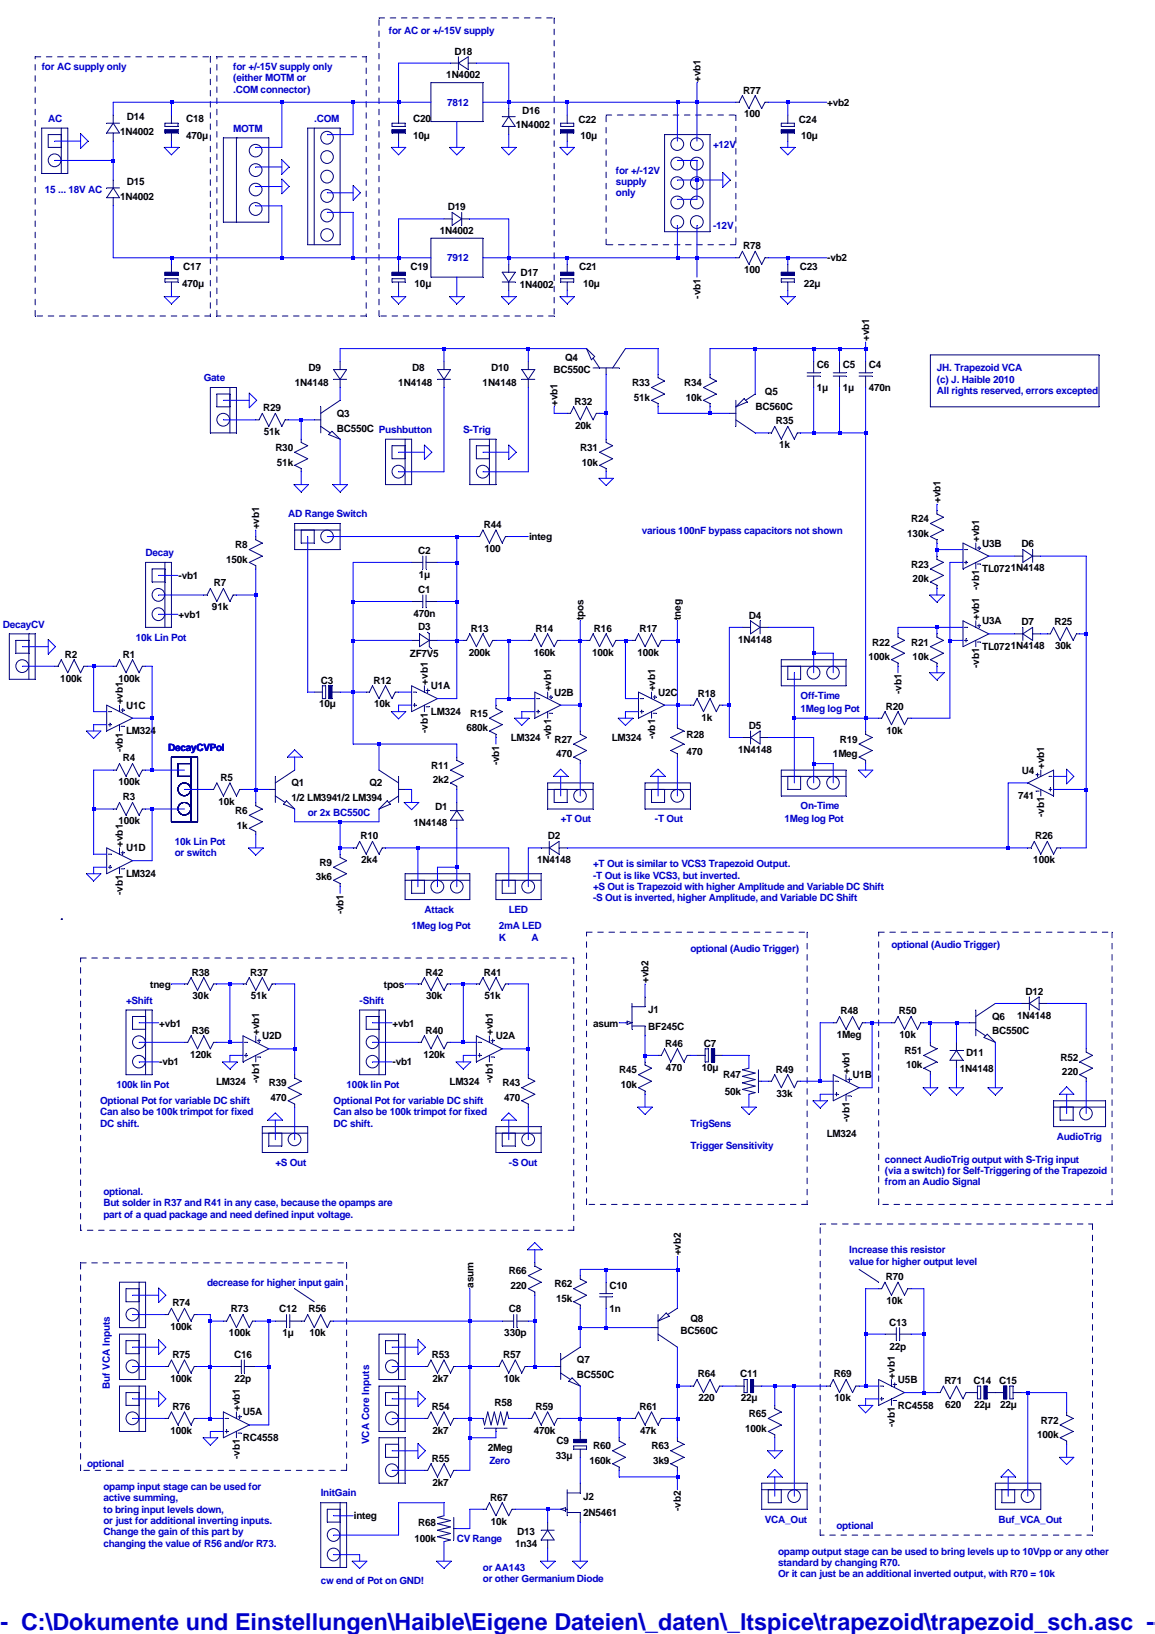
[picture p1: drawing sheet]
<svg xmlns="http://www.w3.org/2000/svg" width="210mm" height="297mm" viewBox="0 0 210 297" stroke-linecap="round" stroke-linejoin="round" font-family="sans-serif">
<defs><g id="words">
<text font-size="4.2" fill="#0000c8" x=".1" y="296.3">- C:\Dokumente und Einstellungen\Haible\Eigene Dateien\_daten\_ltspice\trapezoid\trapezoid_sch.asc --</text>
<g font-size="1.8" fill="#0000c8">
<text x="70.7" y="6.2">for AC or +/-15V supply</text>
<text x="7.6" y="12.7">for AC supply only</text>
<text x="42.4" y="12.7">for +/-15V supply only</text>
<text x="42.4" y="14.8">(either MOTM or</text>
<text x="42.4" y="16.8">.COM connector)</text>
<text x="8.8" y="22.1">AC</text>
<text x="42.4" y="23.9">MOTM</text>
<text x="57.1" y="22.1">.COM</text>
<text x="81.3" y="19.2">7812</text>
<text x="129.6" y="26.9">+12V</text>
<text x="8.2" y="35.1">15 ... 18V AC</text>
<text x="111.9" y="31.6">for +/-12V</text>
<text x="111.9" y="33.7">supply</text>
<text x="111.9" y="35.7">only</text>
<text x="129.6" y="41.6">-12V</text>
<text x="81.3" y="47.5">7912</text>
<text x="37" y="69.3">Gate</text>
<text x="170.3" y="67.5">JH. Trapezoid VCA</text>
<text x="170.3" y="69.6">(c) J. Haible 2010</text>
<text x="170.3" y="71.7">All rights reserved, errors excepted</text>
<text x="84.2" y="78.7">S-Trig</text>
<text x="52.4" y="94.1">AD Range Switch</text>
<text x="26.5" y="101.1">Decay</text>
<text x="116.6" y="97">various 100nF bypass capacitors not shown</text>
<text x=".5" y="114.1">DecayCV</text>
<text x="24.7" y="116.5">10k Lin Pot</text>
<text x="145.5" y="127">Off-Time</text>
<text x="145.5" y="129.4">1Meg log Pot</text>
<text x="30.6" y="136.5">DecayCVPol</text>
<text x="55.9" y="148.3">or 2x BC550C</text>
<text x="101.9" y="149.4">+T Out</text>
<text x="119" y="149.4">-T Out</text>
<text x="142.6" y="149.4">1Meg log Pot</text>
<text x="145.5" y="147.1">On-Time</text>
<text x="31.7" y="153.6">10k Lin Pot</text>
<text x="31.7" y="155.7">or switch</text>
<text x="107.8" y="157.7">+T Out is similar to VCS3 Trapezoid Output.</text>
<text x="107.8" y="159.8">-T Out is like VCS3, but inverted.</text>
<text x="107.8" y="161.8">+S Out is Trapezoid with higher Amplitude and Variable DC Shift</text>
<text x="77.1" y="165.9">Attack</text>
<text x="92.5" y="165.9">LED</text>
<text x="107.8" y="163.9">-S Out is inverted, higher Amplitude, and Variable DC Shift</text>
<text x="74.8" y="168.9">1Meg log Pot</text>
<text x="90.7" y="171">K</text>
<text x="90.7" y="168.9">2mA LED</text>
<text x="96.6" y="171">A</text>
<text x="125.5" y="173">optional (Audio Trigger)</text>
<text x="162" y="172.4">optional (Audio Trigger)</text>
<text x="22.9" y="182.5">+Shift</text>
<text x="65.4" y="182.5">-Shift</text>
<text x="21.2" y="197.8">100k lin Pot</text>
<text x="63" y="197.8">100k lin Pot</text>
<text x="18.2" y="200.7">Optional Pot for variable DC shift</text>
<text x="18.2" y="202.8">Can also be 100k trimpot for fixed</text>
<text x="60.6" y="200.7">Optional Pot for variable DC shift</text>
<text x="60.6" y="202.8">Can also be 100k trimpot for fixed</text>
<text x="18.2" y="204.9">DC shift.</text>
<text x="60.6" y="204.9">DC shift.</text>
<text x="125.5" y="204.9">TrigSens</text>
<text x="125.5" y="209">Trigger Sensitivity</text>
<text x="192.1" y="207.2">AudioTrig</text>
<text x="50" y="211.9">+S Out</text>
<text x="92.5" y="211.9">-S Out</text>
<text x="160.8" y="211.3">connect AudioTrig output with S-Trig input</text>
<text x="160.8" y="213.4">(via a switch) for Self-Triggering of the Trapezoid</text>
<text x="160.8" y="215.5">from an Audio Signal</text>
<text x="18.8" y="221.4">part of a quad package and need defined input voltage.</text>
<text x="18.8" y="217.2">optional.</text>
<text x="18.8" y="219.3">But solder in R37 and R41 in any case, because the opamps are</text>
<text x="154.3" y="227.8">Increase this resistor</text>
<text x="37.6" y="233.7">decrease for higher input gain</text>
<text x="154.3" y="229.9">value for higher output level</text>
<text x="19.9" y="252.6" transform="rotate(-90 19.9 252.6)">Buf VCA Inputs</text>
<text x="67.1" y="262.6" transform="rotate(-90 67.1 262.6)">VCA Core Inputs</text>
<text x="15.8" y="266.7">optional</text>
<text x="88.9" y="266.1">Zero</text>
<text x="18.8" y="270.8">opamp input stage can be used for</text>
<text x="18.8" y="272.9">active summing,</text>
<text x="18.8" y="275">to bring input levels down,</text>
<text x="58.3" y="272">InitGain</text>
<text x="18.8" y="277.1">or just for additional inverting inputs.</text>
<text x="18.8" y="279.1">Change the gain of this part by</text>
<text x="18.8" y="281.2">changing the value of R56 and/or R73.</text>
<text x="83" y="280.3">CV Range</text>
<text x="139" y="276.8">VCA_Out</text>
<text x="152" y="277.9">optional</text>
<text x="181.5" y="276.8">Buf_VCA_Out</text>
<text x="58.3" y="288">cw end of Pot on GND!</text>
<text x="87.8" y="285.6">or AA143</text>
<text x="87.8" y="287.7">or other Germanium Diode</text>
<text x="141.4" y="282.7">opamp output stage can be used to bring levels up to 10Vpp or any other</text>
<text x="141.4" y="284.7">standard by changing R70.</text>
<text x="141.4" y="286.8">Or it can just be an additional inverted output, with R70 = 10k</text>
</g>
<g font-size="1.8">
<text x="82.6" y="9.9">D18</text>
<text x="81.1" y="14.3">1N4002</text>
<text x="127.3" y="14.9" transform="rotate(-90 127.3 14.9)">+vb1</text>
<text x="135.1" y="17">R77</text>
<text x="23" y="21.8">D14</text>
<text x="33.8" y="22.2">C18</text>
<text x="75.1" y="22.2">C20</text>
<text x="93.8" y="23.3">1N4002</text>
<text x="94.9" y="20.7">D16</text>
<text x="105.2" y="22.3">C22</text>
<text x="135.2" y="21.3">100</text>
<text x="145.2" y="22.3">C24</text>
<text x="150.3" y="19.2">+vb2</text>
<text x="21.8" y="24.5">1N4002</text>
<text x="33.8" y="25.2">470µ</text>
<text x="75.1" y="25.2">10µ</text>
<text x="105.5" y="25.2">10µ</text>
<text x="145.6" y="25.2">10µ</text>
<text x="23" y="33.7">D15</text>
<text x="21.8" y="36.3">1N4002</text>
<text x="81.4" y="38.2">D19</text>
<text x="79.9" y="42.6">1N4002</text>
<text x="135.1" y="45.3">R78</text>
<text x="150.3" y="47.5">-vb2</text>
<text x="33.1" y="52.2">470µ</text>
<text x="33.3" y="49">C17</text>
<text x="74.6" y="49">C19</text>
<text x="75.4" y="52.2">10µ</text>
<text x="94.4" y="52.4">1N4002</text>
<text x="94.6" y="50.2">D17</text>
<text x="105.2" y="49">C21</text>
<text x="106" y="52.2">10µ</text>
<text x="135.2" y="49.7">100</text>
<text x="145.3" y="49">C23</text>
<text x="146.1" y="52.2">22µ</text>
<text x="127.3" y="54.3" transform="rotate(-90 127.3 54.3)">-vb1</text>
<text x="102.7" y="65.7">Q4</text>
<text x="157.9" y="62" transform="rotate(-90 157.9 62)">+vb1</text>
<text x="53.6" y="70.1">1N4148</text>
<text x="56" y="67.5">D9</text>
<text x="72.4" y="70.1">1N4148</text>
<text x="74.9" y="67.5">D8</text>
<text x="87.7" y="70.1">1N4148</text>
<text x="89.2" y="67.5">D10</text>
<text x="100.6" y="67.7">BC550C</text>
<text x="114.9" y="70.2">R33</text>
<text x="124.3" y="70.2">R34</text>
<text x="139" y="71.9">Q5</text>
<text x="148.5" y="66.9">C6</text>
<text x="148.5" y="71.1">1µ</text>
<text x="153.2" y="66.9">C5</text>
<text x="153.2" y="71.1">1µ</text>
<text x="157.9" y="66.9">C4</text>
<text x="157.9" y="71.1">470n</text>
<text x="47.8" y="74.8">R29</text>
<text x="61.2" y="75.8">Q3</text>
<text x="101.3" y="73.8" transform="rotate(-90 101.3 73.8)">+vb1</text>
<text x="104.4" y="73.6">R32</text>
<text x="104.5" y="77.9">20k</text>
<text x="115.2" y="72.8">51k</text>
<text x="124.6" y="72.8">10k</text>
<text x="137.3" y="74.5">BC560C</text>
<text x="141" y="77.1">R35</text>
<text x="48" y="79.1">51k</text>
<text x="50" y="82">R30</text>
<text x="61.2" y="78.4">BC550C Pushbutton</text>
<text x="105.5" y="82">R31</text>
<text x="141.6" y="81.4">1k</text>
<text x="50.3" y="84.6">51k</text>
<text x="105.7" y="84.6">10k</text>
<text x="87.9" y="96">R44</text>
<text x="165.6" y="95">R24</text>
<text x="170.9" y="91.5" transform="rotate(-90 170.9 91.5)">+vb1</text>
<text x="42.8" y="99.7">R8</text>
<text x="47.1" y="96.2" transform="rotate(-90 47.1 96.2)">+vb1</text>
<text x="76" y="100.7">C2</text>
<text x="88.1" y="100.3">100</text>
<text x="96.1" y="98.2">integ</text>
<text x="164.9" y="97.6">130k</text>
<text x="178" y="98.6" transform="rotate(-90 178 98.6)">+vb1</text>
<text x="178.5" y="99.4">U3B</text>
<text x="185.6" y="99.5">D6</text>
<text x="32.4" y="105.3">-vb1</text>
<text x="38.9" y="106.6">R7</text>
<text x="41.1" y="102.3">150k</text>
<text x="76" y="107.8">C1</text>
<text x="76.1" y="105">1µ</text>
<text x="165.6" y="103.2">R23</text>
<text x="165.9" y="105.8">20k</text>
<text x="178.5" y="104.1">TL0721N4148</text>
<text x="32.5" y="112.4">+vb1</text>
<text x="38.5" y="111">91k</text>
<text x="75.1" y="112.1">470n</text>
<text x="106" y="112.7" transform="rotate(-90 106 112.7)">tpos</text>
<text x="123.7" y="112.7" transform="rotate(-90 123.7 112.7)">tneg</text>
<text x="136.1" y="112.5">D4</text>
<text x="178" y="112.7" transform="rotate(-90 178 112.7)">+vb1 -vb1</text>
<text x="178.5" y="113.5">U3A</text>
<text x="185.6" y="113.7">D7</text>
<text x="191.6" y="113.7">R25</text>
<text x="11.8" y="119.5">R2</text>
<text x="22.4" y="119.5">R1</text>
<text x="74.5" y="119.5">ZF7V5</text>
<text x="76" y="114.6">D3</text>
<text x="85.2" y="119.2">200k</text>
<text x="85.6" y="114.9">R13</text>
<text x="97" y="119.2">160k</text>
<text x="97.3" y="114.9">R14</text>
<text x="107.6" y="119.2">100k</text>
<text x="107.9" y="114.9">R16</text>
<text x="115.9" y="119.2">100k</text>
<text x="116.2" y="114.9">R17</text>
<text x="134.2" y="116.8">1N4148</text>
<text x="157.8" y="120">100k</text>
<text x="158.5" y="117.3">R22</text>
<text x="165.6" y="117.3">R21</text>
<text x="165.9" y="120">10k</text>
<text x="178.5" y="118.2">TL0721N4148</text>
<text x="191.8" y="118">30k</text>
<text x="11" y="123.9">100k</text>
<text x="21.5" y="123.9">100k</text>
<text x="58.3" y="124.3">C3</text>
<text x="67.9" y="124.3">R12</text>
<text x="77.8" y="124.5" transform="rotate(-90 77.8 124.5)">+vb1</text>
<text x="78.3" y="125.3">U1A</text>
<text x="100.2" y="125.7" transform="rotate(-90 100.2 125.7)">+vb1</text>
<text x="119" y="125.7" transform="rotate(-90 119 125.7)">+vb1</text>
<text x="178" y="121.5" transform="rotate(-90 178 121.5)">-vb1</text>
<text x="22.4" y="128.1" transform="rotate(-90 22.4 128.1)">+vb1</text>
<text x="22.9" y="128.8">U1C</text>
<text x="58" y="128.6">10µ</text>
<text x="68" y="128.6">10k</text>
<text x="78.3" y="130">LM324</text>
<text x="85.4" y="130.3">R15</text>
<text x="100.7" y="126.4">U2B</text>
<text x="119.6" y="126.4">U2C</text>
<text x="126.8" y="126.6">R18</text>
<text x="127.5" y="131">1k</text>
<text x="161" y="129">R20</text>
<text x="163.8" y="126.2" transform="rotate(-90 163.8 126.2)">-vb1</text>
<text x="22.4" y="136.8" transform="rotate(-90 22.4 136.8)">-vb1</text>
<text x="22.9" y="133.5">LM324</text>
<text x="77.8" y="133.2" transform="rotate(-90 77.8 133.2)">-vb1</text>
<text x="84.8" y="133">680k</text>
<text x="92.8" y="134.7">LM324</text>
<text x="100.2" y="134.4" transform="rotate(-90 100.2 134.4)">-vb1</text>
<text x="100.8" y="135">R27</text>
<text x="101" y="137.7">470</text>
<text x="111.2" y="134.8">LM324</text>
<text x="119" y="134.4" transform="rotate(-90 119 134.4)">-vb1</text>
<text x="124.8" y="134.2">R28</text>
<text x="124.8" y="137.2">470</text>
<text x="134.2" y="136.9">1N4148</text>
<text x="136.1" y="132.5">D5</text>
<text x="151.4" y="137.7">1Meg</text>
<text x="152.6" y="135">R19</text>
<text x="161.1" y="133.4">10k</text>
<text x="21.5" y="142.7">100k</text>
<text x="22.4" y="138.4">R4</text>
<text x="40" y="141.9">R5</text>
<text x="53" y="143">Q1</text>
<text x="67.1" y="143">Q2</text>
<text x="78.4" y="139.7">R11</text>
<text x="78.7" y="142.4">2k2</text>
<text x="90.7" y="139.1" transform="rotate(-90 90.7 139.1)">-vb1</text>
<text x="185.7" y="140.6">U4</text>
<text x="189.7" y="139.8" transform="rotate(-90 189.7 139.8)">+vb1</text>
<text x="21.5" y="149.8">100k</text>
<text x="22.4" y="145.5">R3</text>
<text x="39.7" y="146.3">10k</text>
<text x="42.8" y="148">R6</text>
<text x="53" y="145.6">1/2 LM3941/2 LM394</text>
<text x="79.1" y="147.2">D1</text>
<text x="185" y="145.3">741</text>
<text x="189.7" y="148.5" transform="rotate(-90 189.7 148.5)">-vb1</text>
<text x="22.4" y="154" transform="rotate(-90 22.4 154)">+vb1</text>
<text x="22.9" y="154.8">U1D</text>
<text x="43.1" y="150.6">1k</text>
<text x="65.5" y="152.6">R10</text>
<text x="75.1" y="150.1">1N4148</text>
<text x="99.6" y="152.6">D2</text>
<text x="188.1" y="152.6">R26</text>
<text x="22.9" y="159.5">LM324</text>
<text x="57.4" y="160.1">3k6</text>
<text x="58.1" y="157.4">R9</text>
<text x="65.7" y="156.9">2k4</text>
<text x="97.6" y="156.9">1N4148</text>
<text x="187.8" y="156.9">100k</text>
<text x="22.4" y="162.7" transform="rotate(-90 22.4 162.7)">-vb1</text>
<text x="62.4" y="166.2" transform="rotate(-90 62.4 166.2)">-vb1</text>
<text x="27.3" y="179.5">tneg</text>
<text x="34.9" y="177.3">R38</text>
<text x="45.5" y="177.3">R37</text>
<text x="69.8" y="179.5">tpos</text>
<text x="77.3" y="177.3">R42</text>
<text x="87.9" y="177.3">R41</text>
<text x="117.9" y="178.7" transform="rotate(-90 117.9 178.7)">+vb2</text>
<text x="35" y="181.7">30k</text>
<text x="45.6" y="181.7">51k</text>
<text x="77.4" y="181.7">30k</text>
<text x="88.1" y="181.7">51k</text>
<text x="117.8" y="184.2">J1</text>
<text x="152.7" y="184.4">R48</text>
<text x="163.4" y="184.4">R50</text>
<text x="180.3" y="185.4">Q6</text>
<text x="184.9" y="185.2">1N4148</text>
<text x="186.4" y="180.8">D12</text>
<text x="28.9" y="186.6">+vb1</text>
<text x="34.9" y="187.9">R36</text>
<text x="47.1" y="188.2" transform="rotate(-90 47.1 188.2)">+vb1</text>
<text x="47.7" y="188.9">U2D</text>
<text x="71.3" y="186.6">+vb1</text>
<text x="77.3" y="187.9">R40</text>
<text x="89.5" y="188.2" transform="rotate(-90 89.5 188.2)">+vb1</text>
<text x="90.1" y="188.9">U2A</text>
<text x="107.8" y="186.6">asum</text>
<text x="117.8" y="187.2">BF245C</text>
<text x="120.9" y="190.3">R46</text>
<text x="127.9" y="190.3">C7</text>
<text x="152.1" y="188.7">1Meg</text>
<text x="163.5" y="188.7">10k</text>
<text x="164.4" y="191.6">R51</text>
<text x="175.6" y="191.9">D11</text>
<text x="180.3" y="188">BC550C</text>
<text x="28.9" y="193.7">-vb1</text>
<text x="34.5" y="192.3">120k</text>
<text x="39.3" y="197.3">LM324</text>
<text x="47.1" y="196.9" transform="rotate(-90 47.1 196.9)">-vb1</text>
<text x="48.9" y="197.5">R39</text>
<text x="71.3" y="193.7">-vb1</text>
<text x="77" y="192.3">120k</text>
<text x="81.7" y="197.3">LM324</text>
<text x="89.5" y="196.9" transform="rotate(-90 89.5 196.9)">-vb1</text>
<text x="91.3" y="197.5">R43</text>
<text x="112.5" y="195.1">R45</text>
<text x="112.8" y="197.8">10k</text>
<text x="121" y="194.6">470</text>
<text x="127.6" y="194.6">10µ</text>
<text x="131.4" y="196">R47</text>
<text x="141" y="195">R49</text>
<text x="154.4" y="195.2" transform="rotate(-90 154.4 195.2)">+vb1</text>
<text x="154.9" y="196">U1B</text>
<text x="164.7" y="194.2">10k</text>
<text x="174.4" y="194.8">1N4148</text>
<text x="192.7" y="192.8">R52</text>
<text x="193" y="195.4">220</text>
<text x="49.1" y="200.2">470</text>
<text x="91.6" y="200.2">470</text>
<text x="131.7" y="199">50k</text>
<text x="141.1" y="199.3">33k</text>
<text x="154.4" y="204" transform="rotate(-90 154.4 204)">-vb1</text>
<text x="150.2" y="206.8">LM324</text>
<text x="92.5" y="231.6">R66</text>
<text x="123.7" y="228.2" transform="rotate(-90 123.7 228.2)">+vb2</text>
<text x="161" y="232.7">R70</text>
<text x="31.3" y="237.4">R74</text>
<text x="42" y="238.6">R73</text>
<text x="50.8" y="238.6">C12</text>
<text x="56.1" y="238.6">R56</text>
<text x="86" y="234.1" transform="rotate(-90 86 234.1)">asum</text>
<text x="92.5" y="238.6">C8</text>
<text x="92.8" y="234.3">220</text>
<text x="100.8" y="234">R62</text>
<text x="101" y="236.7">15k</text>
<text x="110.7" y="234.3">C10</text>
<text x="110.7" y="238.5">1n</text>
<text x="161.1" y="237.1">10k</text>
<text x="31" y="241.8">100k</text>
<text x="41.6" y="243">100k</text>
<text x="51.4" y="243">1µ</text>
<text x="56.2" y="243">10k</text>
<text x="91.7" y="243">330p</text>
<text x="123.7" y="242.6">BC560C</text>
<text x="125.5" y="240.4">Q8</text>
<text x="161.6" y="241">C13</text>
<text x="161.7" y="245.3">22p</text>
<text x="31" y="251.2">100k</text>
<text x="31.3" y="246.8">R75</text>
<text x="42.5" y="246.8">C16</text>
<text x="42.6" y="251.2">22p</text>
<text x="78.5" y="246.8">R53</text>
<text x="78.6" y="251.2">2k7</text>
<text x="91.4" y="246.8">R57</text>
<text x="91.6" y="251.2">10k</text>
<text x="104.9" y="247.9">Q7</text>
<text x="104.9" y="250.5">BC550C</text>
<text x="126.8" y="250.4">R64</text>
<text x="134.5" y="250.4">C11</text>
<text x="151.6" y="250.4">R69</text>
<text x="162.6" y="250.6" transform="rotate(-90 162.6 250.6)">+vb1</text>
<text x="163.2" y="251.4">U5B</text>
<text x="171.6" y="251.6">R71</text>
<text x="176.9" y="251.6">C14</text>
<text x="181.6" y="251.6">C15</text>
<text x="31.3" y="256.3">R76</text>
<text x="43.6" y="256.5" transform="rotate(-90 43.6 256.5)">+vb1</text>
<text x="44.2" y="257.3">U5A</text>
<text x="78.5" y="256.3">R54</text>
<text x="89.9" y="255.6">R58</text>
<text x="97.3" y="256.3">R59</text>
<text x="116.2" y="256.3">R61</text>
<text x="127" y="254.8">220</text>
<text x="134.6" y="254.8">22µ</text>
<text x="136.1" y="257.6">R65</text>
<text x="151.7" y="254.8">10k</text>
<text x="163.2" y="256.1">RC4558</text>
<text x="171.7" y="255.9">620</text>
<text x="177" y="255.9">22µ</text>
<text x="181.7" y="255.9">22µ</text>
<text x="31" y="260.6">100k</text>
<text x="44.2" y="262">RC4558</text>
<text x="78.6" y="260.6">2k7</text>
<text x="88.6" y="263.7">2Meg</text>
<text x="97" y="260.6">470k</text>
<text x="101.1" y="262.6">C9</text>
<text x="107.8" y="263.5">R60</text>
<text x="116.3" y="260.6">47k</text>
<text x="118.4" y="263.5">R63</text>
<text x="135.4" y="260.3">100k</text>
<text x="162.6" y="259.4" transform="rotate(-90 162.6 259.4)">-vb1</text>
<text x="188.5" y="261.5">100k</text>
<text x="189.1" y="258.8">R72</text>
<text x="43.6" y="265.3" transform="rotate(-90 43.6 265.3)">-vb1</text>
<text x="78.5" y="265.7">R55</text>
<text x="101" y="265.3">33µ</text>
<text x="107.1" y="266.1">160k</text>
<text x="118.7" y="266.1">3k9</text>
<text x="78.6" y="270.1">2k7</text>
<text x="89.1" y="272.8">R67</text>
<text x="106" y="272.6">J2</text>
<text x="106" y="275.6">2N5461</text>
<text x="123.7" y="274.7" transform="rotate(-90 123.7 274.7)">-vb2</text>
<text x="64.3" y="276.2">integ</text>
<text x="75.3" y="280.3">100k</text>
<text x="76" y="277.3">R68</text>
<text x="89.2" y="277.2">10k</text>
<text x="93.6" y="281.2">1n34</text>
<text x="94" y="279">D13</text>
</g>
</g></defs>
<path d="M34.7 137.6v11.8" fill="none" stroke="#00007f" stroke-width=".18"/>
<path d="M5.2 115.2v8.3" fill="none" stroke="#00007f" stroke-width=".18"/>
<path d="M34.7 137.6v11.8" fill="none" stroke="#00007f" stroke-width=".18"/>
<path d="M34.7 137.6v11.8" fill="none" stroke="#00007f" stroke-width=".18"/>
<path d="M34.7 137.6v11.8" fill="none" stroke="#00007f" stroke-width=".18"/>
<path d="M34.7 137.6v11.8" fill="none" stroke="#00007f" stroke-width=".18"/>
<path d="M34.7 137.6v11.8" fill="none" stroke="#00007f" stroke-width=".18"/>
<path d="M34.7 137.6v11.8" fill="none" stroke="#00007f" stroke-width=".18"/>
<path d="M34.7 137.6v11.8" fill="none" stroke="#00007f" stroke-width=".18"/>
<path d="M30 102.2v11.8" fill="none" stroke="#00007f" stroke-width=".18"/>
<path d="M73.6 160h11.8" fill="none" stroke="#00007f" stroke-width=".18"/>
<path d="M90.1 160h8.2" fill="none" stroke="#00007f" stroke-width=".18"/>
<path d="M53.6 96.4h8.2" fill="none" stroke="#00007f" stroke-width=".18"/>
<path d="M142 141.1h11.8" fill="none" stroke="#00007f" stroke-width=".18"/>
<path d="M142 121.1h11.8" fill="none" stroke="#00007f" stroke-width=".18"/>
<path d="M99.5 143.5h8.3" fill="none" stroke="#00007f" stroke-width=".18"/>
<path d="M117.2 143.5h8.3" fill="none" stroke="#00007f" stroke-width=".18"/>
<path d="M41.8 70.4v8.3" fill="none" stroke="#00007f" stroke-width=".18"/>
<path d="M73.6 79.8v8.3" fill="none" stroke="#00007f" stroke-width=".18"/>
<path d="M88.9 79.8v8.3" fill="none" stroke="#00007f" stroke-width=".18"/>
<path d="M26.5 183.6v11.8" fill="none" stroke="#00007f" stroke-width=".18"/>
<path d="M47.7 206h8.2" fill="none" stroke="#00007f" stroke-width=".18"/>
<path d="M68.9 183.6v11.8" fill="none" stroke="#00007f" stroke-width=".18"/>
<path d="M90.1 206h8.2" fill="none" stroke="#00007f" stroke-width=".18"/>
<path d="M191.5 201.3h9.4" fill="none" stroke="#00007f" stroke-width=".18"/>
<path d="M72.4 242.5v8.3" fill="none" stroke="#00007f" stroke-width=".18"/>
<path d="M72.4 252v8.2" fill="none" stroke="#00007f" stroke-width=".18"/>
<path d="M72.4 261.4v8.2" fill="none" stroke="#00007f" stroke-width=".18"/>
<path d="M61.8 273.2v11.7" fill="none" stroke="#00007f" stroke-width=".18"/>
<path d="M156.1 230.8l3.6 2.3" fill="none" stroke="#00007f" stroke-width=".18"/>
<path d="M138.4 270.8h8.3" fill="none" stroke="#00007f" stroke-width=".18"/>
<path d="M180.9 270.8h8.2" fill="none" stroke="#00007f" stroke-width=".18"/>
<path d="M25.3 233.1v8.2" fill="none" stroke="#00007f" stroke-width=".18"/>
<path d="M25.3 242.5v8.3" fill="none" stroke="#00007f" stroke-width=".18"/>
<path d="M25.3 252v8.2" fill="none" stroke="#00007f" stroke-width=".18"/>
<path d="M53.6 234.3l3.5 2.3" fill="none" stroke="#00007f" stroke-width=".18"/>
<path d="M11.1 23.3v8.2" fill="none" stroke="#00007f" stroke-width=".18"/>
<path d="M43 25.1v15.3" fill="none" stroke="#00007f" stroke-width=".18"/>
<path d="M43 25.1h.1" fill="none" stroke="#00007f" stroke-width=".18"/>
<path d="M57.1 23.3v21.2" fill="none" stroke="#00007f" stroke-width=".18"/>
<path d="M31.2 149.4h4.7" fill="none" stroke="#00007f" stroke-width=".18"/>
<path d="M31.2 137.6v11.8" fill="none" stroke="#00007f" stroke-width=".18"/>
<path d="M31.2 137.6h4.7" fill="none" stroke="#00007f" stroke-width=".18"/>
<path d="M35.9 137.6v11.8" fill="none" stroke="#00007f" stroke-width=".18"/>
<path d="M32.3 141.1h2.4" fill="none" stroke="#00007f" stroke-width=".18"/>
<path d="M32.3 138.8v2.3" fill="none" stroke="#00007f" stroke-width=".18"/>
<path d="M32.3 138.8h2.4" fill="none" stroke="#00007f" stroke-width=".18"/>
<path d="M34.7 138.8v2.3" fill="none" stroke="#00007f" stroke-width=".18"/>
<path d="M2.9 118.7h2.3" fill="none" stroke="#00007f" stroke-width=".18"/>
<path d="M2.9 116.4v2.3" fill="none" stroke="#00007f" stroke-width=".18"/>
<path d="M2.9 116.4h2.3" fill="none" stroke="#00007f" stroke-width=".18"/>
<path d="M5.2 116.4v2.3" fill="none" stroke="#00007f" stroke-width=".18"/>
<path d="M1.7 123.5h4.7" fill="none" stroke="#00007f" stroke-width=".18"/>
<path d="M1.7 115.2v8.3" fill="none" stroke="#00007f" stroke-width=".18"/>
<path d="M1.7 115.2h4.7" fill="none" stroke="#00007f" stroke-width=".18"/>
<path d="M6.4 115.2v8.3" fill="none" stroke="#00007f" stroke-width=".18"/>
<path d="M31.2 149.4h4.7" fill="none" stroke="#00007f" stroke-width=".18"/>
<path d="M31.2 137.6v11.8" fill="none" stroke="#00007f" stroke-width=".18"/>
<path d="M31.2 137.6h4.7" fill="none" stroke="#00007f" stroke-width=".18"/>
<path d="M35.9 137.6v11.8" fill="none" stroke="#00007f" stroke-width=".18"/>
<path d="M32.3 141.1h2.4" fill="none" stroke="#00007f" stroke-width=".18"/>
<path d="M32.3 138.8v2.3" fill="none" stroke="#00007f" stroke-width=".18"/>
<path d="M32.3 138.8h2.4" fill="none" stroke="#00007f" stroke-width=".18"/>
<path d="M34.7 138.8v2.3" fill="none" stroke="#00007f" stroke-width=".18"/>
<path d="M31.2 149.4h4.7" fill="none" stroke="#00007f" stroke-width=".18"/>
<path d="M31.2 137.6v11.8" fill="none" stroke="#00007f" stroke-width=".18"/>
<path d="M31.2 137.6h4.7" fill="none" stroke="#00007f" stroke-width=".18"/>
<path d="M35.9 137.6v11.8" fill="none" stroke="#00007f" stroke-width=".18"/>
<path d="M32.3 141.1h2.4" fill="none" stroke="#00007f" stroke-width=".18"/>
<path d="M32.3 138.8v2.3" fill="none" stroke="#00007f" stroke-width=".18"/>
<path d="M32.3 138.8h2.4" fill="none" stroke="#00007f" stroke-width=".18"/>
<path d="M34.7 138.8v2.3" fill="none" stroke="#00007f" stroke-width=".18"/>
<path d="M31.2 149.4h4.7" fill="none" stroke="#00007f" stroke-width=".18"/>
<path d="M31.2 137.6v11.8" fill="none" stroke="#00007f" stroke-width=".18"/>
<path d="M31.2 137.6h4.7" fill="none" stroke="#00007f" stroke-width=".18"/>
<path d="M35.9 137.6v11.8" fill="none" stroke="#00007f" stroke-width=".18"/>
<path d="M32.3 141.1h2.4" fill="none" stroke="#00007f" stroke-width=".18"/>
<path d="M32.3 138.8v2.3" fill="none" stroke="#00007f" stroke-width=".18"/>
<path d="M32.3 138.8h2.4" fill="none" stroke="#00007f" stroke-width=".18"/>
<path d="M34.7 138.8v2.3" fill="none" stroke="#00007f" stroke-width=".18"/>
<path d="M31.2 149.4h4.7" fill="none" stroke="#00007f" stroke-width=".18"/>
<path d="M31.2 137.6v11.8" fill="none" stroke="#00007f" stroke-width=".18"/>
<path d="M31.2 137.6h4.7" fill="none" stroke="#00007f" stroke-width=".18"/>
<path d="M35.9 137.6v11.8" fill="none" stroke="#00007f" stroke-width=".18"/>
<path d="M32.3 141.1h2.4" fill="none" stroke="#00007f" stroke-width=".18"/>
<path d="M32.3 138.8v2.3" fill="none" stroke="#00007f" stroke-width=".18"/>
<path d="M32.3 138.8h2.4" fill="none" stroke="#00007f" stroke-width=".18"/>
<path d="M34.7 138.8v2.3" fill="none" stroke="#00007f" stroke-width=".18"/>
<path d="M31.2 149.4h4.7" fill="none" stroke="#00007f" stroke-width=".18"/>
<path d="M31.2 137.6v11.8" fill="none" stroke="#00007f" stroke-width=".18"/>
<path d="M31.2 137.6h4.7" fill="none" stroke="#00007f" stroke-width=".18"/>
<path d="M35.9 137.6v11.8" fill="none" stroke="#00007f" stroke-width=".18"/>
<path d="M32.3 141.1h2.4" fill="none" stroke="#00007f" stroke-width=".18"/>
<path d="M32.3 138.8v2.3" fill="none" stroke="#00007f" stroke-width=".18"/>
<path d="M32.3 138.8h2.4" fill="none" stroke="#00007f" stroke-width=".18"/>
<path d="M34.7 138.8v2.3" fill="none" stroke="#00007f" stroke-width=".18"/>
<path d="M31.2 149.4h4.7" fill="none" stroke="#00007f" stroke-width=".18"/>
<path d="M31.2 137.6v11.8" fill="none" stroke="#00007f" stroke-width=".18"/>
<path d="M31.2 137.6h4.7" fill="none" stroke="#00007f" stroke-width=".18"/>
<path d="M35.9 137.6v11.8" fill="none" stroke="#00007f" stroke-width=".18"/>
<path d="M32.3 141.1h2.4" fill="none" stroke="#00007f" stroke-width=".18"/>
<path d="M32.3 138.8v2.3" fill="none" stroke="#00007f" stroke-width=".18"/>
<path d="M32.3 138.8h2.4" fill="none" stroke="#00007f" stroke-width=".18"/>
<path d="M34.7 138.8v2.3" fill="none" stroke="#00007f" stroke-width=".18"/>
<path d="M31.2 149.4h4.7" fill="none" stroke="#00007f" stroke-width=".18"/>
<path d="M31.2 137.6v11.8" fill="none" stroke="#00007f" stroke-width=".18"/>
<path d="M31.2 137.6h4.7" fill="none" stroke="#00007f" stroke-width=".18"/>
<path d="M35.9 137.6v11.8" fill="none" stroke="#00007f" stroke-width=".18"/>
<path d="M32.3 141.1h2.4" fill="none" stroke="#00007f" stroke-width=".18"/>
<path d="M32.3 138.8v2.3" fill="none" stroke="#00007f" stroke-width=".18"/>
<path d="M32.3 138.8h2.4" fill="none" stroke="#00007f" stroke-width=".18"/>
<path d="M34.7 138.8v2.3" fill="none" stroke="#00007f" stroke-width=".18"/>
<path d="M26.5 114h4.7" fill="none" stroke="#00007f" stroke-width=".18"/>
<path d="M26.5 102.2v11.8" fill="none" stroke="#00007f" stroke-width=".18"/>
<path d="M26.5 102.2h4.7" fill="none" stroke="#00007f" stroke-width=".18"/>
<path d="M31.2 102.2v11.8" fill="none" stroke="#00007f" stroke-width=".18"/>
<path d="M27.6 105.8h2.4" fill="none" stroke="#00007f" stroke-width=".18"/>
<path d="M27.6 103.4v2.4" fill="none" stroke="#00007f" stroke-width=".18"/>
<path d="M27.6 103.4h2.4" fill="none" stroke="#00007f" stroke-width=".18"/>
<path d="M30 103.4v2.4" fill="none" stroke="#00007f" stroke-width=".18"/>
<path d="M73.6 158.8h11.8" fill="none" stroke="#00007f" stroke-width=".18"/>
<path d="M73.6 158.8v4.7" fill="none" stroke="#00007f" stroke-width=".18"/>
<path d="M73.6 163.5h11.8" fill="none" stroke="#00007f" stroke-width=".18"/>
<path d="M85.4 158.8v4.7" fill="none" stroke="#00007f" stroke-width=".18"/>
<path d="M74.8 160h2.3" fill="none" stroke="#00007f" stroke-width=".18"/>
<path d="M74.8 160v2.4" fill="none" stroke="#00007f" stroke-width=".18"/>
<path d="M74.8 162.4h2.3" fill="none" stroke="#00007f" stroke-width=".18"/>
<path d="M77.1 160v2.4" fill="none" stroke="#00007f" stroke-width=".18"/>
<path d="M91.3 160h2.3" fill="none" stroke="#00007f" stroke-width=".18"/>
<path d="M91.3 160v2.4" fill="none" stroke="#00007f" stroke-width=".18"/>
<path d="M91.3 162.4h2.3" fill="none" stroke="#00007f" stroke-width=".18"/>
<path d="M93.6 160v2.4" fill="none" stroke="#00007f" stroke-width=".18"/>
<path d="M90.1 158.8h8.2" fill="none" stroke="#00007f" stroke-width=".18"/>
<path d="M90.1 158.8v4.7" fill="none" stroke="#00007f" stroke-width=".18"/>
<path d="M90.1 163.5h8.2" fill="none" stroke="#00007f" stroke-width=".18"/>
<path d="M98.3 158.8v4.7" fill="none" stroke="#00007f" stroke-width=".18"/>
<path d="M54.7 96.4h2.4" fill="none" stroke="#00007f" stroke-width=".18"/>
<path d="M54.7 96.4v2.3" fill="none" stroke="#00007f" stroke-width=".18"/>
<path d="M54.7 98.7h2.4" fill="none" stroke="#00007f" stroke-width=".18"/>
<path d="M57.1 96.4v2.3" fill="none" stroke="#00007f" stroke-width=".18"/>
<path d="M53.6 95.2h8.2" fill="none" stroke="#00007f" stroke-width=".18"/>
<path d="M53.6 95.2v4.7" fill="none" stroke="#00007f" stroke-width=".18"/>
<path d="M53.6 99.9h8.2" fill="none" stroke="#00007f" stroke-width=".18"/>
<path d="M61.8 95.2v4.7" fill="none" stroke="#00007f" stroke-width=".18"/>
<path d="M142 140h11.8" fill="none" stroke="#00007f" stroke-width=".18"/>
<path d="M142 140v4.7" fill="none" stroke="#00007f" stroke-width=".18"/>
<path d="M142 144.7h11.8" fill="none" stroke="#00007f" stroke-width=".18"/>
<path d="M153.8 140v4.7" fill="none" stroke="#00007f" stroke-width=".18"/>
<path d="M143.2 141.1h2.3" fill="none" stroke="#00007f" stroke-width=".18"/>
<path d="M143.2 141.1v2.4" fill="none" stroke="#00007f" stroke-width=".18"/>
<path d="M143.2 143.5h2.3" fill="none" stroke="#00007f" stroke-width=".18"/>
<path d="M145.5 141.1v2.4" fill="none" stroke="#00007f" stroke-width=".18"/>
<path d="M142 119.9h11.8" fill="none" stroke="#00007f" stroke-width=".18"/>
<path d="M142 119.9v4.8" fill="none" stroke="#00007f" stroke-width=".18"/>
<path d="M142 124.7h11.8" fill="none" stroke="#00007f" stroke-width=".18"/>
<path d="M153.8 119.9v4.8" fill="none" stroke="#00007f" stroke-width=".18"/>
<path d="M143.2 121.1h2.3" fill="none" stroke="#00007f" stroke-width=".18"/>
<path d="M143.2 121.1v2.4" fill="none" stroke="#00007f" stroke-width=".18"/>
<path d="M143.2 123.5h2.3" fill="none" stroke="#00007f" stroke-width=".18"/>
<path d="M145.5 121.1v2.4" fill="none" stroke="#00007f" stroke-width=".18"/>
<path d="M100.7 143.5h2.4" fill="none" stroke="#00007f" stroke-width=".18"/>
<path d="M100.7 143.5v2.4" fill="none" stroke="#00007f" stroke-width=".18"/>
<path d="M100.7 145.9h2.4" fill="none" stroke="#00007f" stroke-width=".18"/>
<path d="M103.1 143.5v2.4" fill="none" stroke="#00007f" stroke-width=".18"/>
<path d="M99.5 142.3h8.3" fill="none" stroke="#00007f" stroke-width=".18"/>
<path d="M99.5 142.3v4.8" fill="none" stroke="#00007f" stroke-width=".18"/>
<path d="M99.5 147.1h8.3" fill="none" stroke="#00007f" stroke-width=".18"/>
<path d="M107.8 142.3v4.8" fill="none" stroke="#00007f" stroke-width=".18"/>
<path d="M118.4 143.5h2.4" fill="none" stroke="#00007f" stroke-width=".18"/>
<path d="M118.4 143.5v2.4" fill="none" stroke="#00007f" stroke-width=".18"/>
<path d="M118.4 145.9h2.4" fill="none" stroke="#00007f" stroke-width=".18"/>
<path d="M120.8 143.5v2.4" fill="none" stroke="#00007f" stroke-width=".18"/>
<path d="M117.2 142.3h8.3" fill="none" stroke="#00007f" stroke-width=".18"/>
<path d="M117.2 142.3v4.8" fill="none" stroke="#00007f" stroke-width=".18"/>
<path d="M117.2 147.1h8.3" fill="none" stroke="#00007f" stroke-width=".18"/>
<path d="M125.5 142.3v4.8" fill="none" stroke="#00007f" stroke-width=".18"/>
<path d="M39.4 74h2.4" fill="none" stroke="#00007f" stroke-width=".18"/>
<path d="M39.4 71.6v2.4" fill="none" stroke="#00007f" stroke-width=".18"/>
<path d="M39.4 71.6h2.4" fill="none" stroke="#00007f" stroke-width=".18"/>
<path d="M41.8 71.6v2.4" fill="none" stroke="#00007f" stroke-width=".18"/>
<path d="M38.2 78.7h4.8" fill="none" stroke="#00007f" stroke-width=".18"/>
<path d="M38.2 70.4v8.3" fill="none" stroke="#00007f" stroke-width=".18"/>
<path d="M38.2 70.4h4.8" fill="none" stroke="#00007f" stroke-width=".18"/>
<path d="M43 70.4v8.3" fill="none" stroke="#00007f" stroke-width=".18"/>
<path d="M71.2 83.4h2.4" fill="none" stroke="#00007f" stroke-width=".18"/>
<path d="M71.2 81v2.4" fill="none" stroke="#00007f" stroke-width=".18"/>
<path d="M71.2 81h2.4" fill="none" stroke="#00007f" stroke-width=".18"/>
<path d="M73.6 81v2.4" fill="none" stroke="#00007f" stroke-width=".18"/>
<path d="M70.1 88.1h4.7" fill="none" stroke="#00007f" stroke-width=".18"/>
<path d="M70.1 79.8v8.3" fill="none" stroke="#00007f" stroke-width=".18"/>
<path d="M70.1 79.8h4.7" fill="none" stroke="#00007f" stroke-width=".18"/>
<path d="M74.8 79.8v8.3" fill="none" stroke="#00007f" stroke-width=".18"/>
<path d="M86.6 83.4h2.3" fill="none" stroke="#00007f" stroke-width=".18"/>
<path d="M86.6 81v2.4" fill="none" stroke="#00007f" stroke-width=".18"/>
<path d="M86.6 81h2.3" fill="none" stroke="#00007f" stroke-width=".18"/>
<path d="M88.9 81v2.4" fill="none" stroke="#00007f" stroke-width=".18"/>
<path d="M85.4 88.1h4.7" fill="none" stroke="#00007f" stroke-width=".18"/>
<path d="M85.4 79.8v8.3" fill="none" stroke="#00007f" stroke-width=".18"/>
<path d="M85.4 79.8h4.7" fill="none" stroke="#00007f" stroke-width=".18"/>
<path d="M90.1 79.8v8.3" fill="none" stroke="#00007f" stroke-width=".18"/>
<path d="M22.9 195.4h4.7" fill="none" stroke="#00007f" stroke-width=".18"/>
<path d="M22.9 183.6v11.8" fill="none" stroke="#00007f" stroke-width=".18"/>
<path d="M22.9 183.6h4.7" fill="none" stroke="#00007f" stroke-width=".18"/>
<path d="M27.6 183.6v11.8" fill="none" stroke="#00007f" stroke-width=".18"/>
<path d="M24.1 187.1h2.4" fill="none" stroke="#00007f" stroke-width=".18"/>
<path d="M24.1 184.8v2.3" fill="none" stroke="#00007f" stroke-width=".18"/>
<path d="M24.1 184.8h2.4" fill="none" stroke="#00007f" stroke-width=".18"/>
<path d="M26.5 184.8v2.3" fill="none" stroke="#00007f" stroke-width=".18"/>
<path d="M48.9 206h2.3" fill="none" stroke="#00007f" stroke-width=".18"/>
<path d="M48.9 206v2.3" fill="none" stroke="#00007f" stroke-width=".18"/>
<path d="M48.9 208.3h2.3" fill="none" stroke="#00007f" stroke-width=".18"/>
<path d="M51.2 206v2.3" fill="none" stroke="#00007f" stroke-width=".18"/>
<path d="M47.7 204.8h8.2" fill="none" stroke="#00007f" stroke-width=".18"/>
<path d="M47.7 204.8v4.7" fill="none" stroke="#00007f" stroke-width=".18"/>
<path d="M47.7 209.5h8.2" fill="none" stroke="#00007f" stroke-width=".18"/>
<path d="M55.9 204.8v4.7" fill="none" stroke="#00007f" stroke-width=".18"/>
<path d="M65.4 195.4h4.7" fill="none" stroke="#00007f" stroke-width=".18"/>
<path d="M65.4 183.6v11.8" fill="none" stroke="#00007f" stroke-width=".18"/>
<path d="M65.4 183.6h4.7" fill="none" stroke="#00007f" stroke-width=".18"/>
<path d="M70.1 183.6v11.8" fill="none" stroke="#00007f" stroke-width=".18"/>
<path d="M66.5 187.1h2.4" fill="none" stroke="#00007f" stroke-width=".18"/>
<path d="M66.5 184.8v2.3" fill="none" stroke="#00007f" stroke-width=".18"/>
<path d="M66.5 184.8h2.4" fill="none" stroke="#00007f" stroke-width=".18"/>
<path d="M68.9 184.8v2.3" fill="none" stroke="#00007f" stroke-width=".18"/>
<path d="M91.3 206h2.3" fill="none" stroke="#00007f" stroke-width=".18"/>
<path d="M91.3 206v2.3" fill="none" stroke="#00007f" stroke-width=".18"/>
<path d="M91.3 208.3h2.3" fill="none" stroke="#00007f" stroke-width=".18"/>
<path d="M93.6 206v2.3" fill="none" stroke="#00007f" stroke-width=".18"/>
<path d="M90.1 204.8h8.2" fill="none" stroke="#00007f" stroke-width=".18"/>
<path d="M90.1 204.8v4.7" fill="none" stroke="#00007f" stroke-width=".18"/>
<path d="M90.1 209.5h8.2" fill="none" stroke="#00007f" stroke-width=".18"/>
<path d="M98.3 204.8v4.7" fill="none" stroke="#00007f" stroke-width=".18"/>
<path d="M192.7 201.3h2.3" fill="none" stroke="#00007f" stroke-width=".18"/>
<path d="M192.7 201.3v2.3" fill="none" stroke="#00007f" stroke-width=".18"/>
<path d="M192.7 203.6h2.3" fill="none" stroke="#00007f" stroke-width=".18"/>
<path d="M195 201.3v2.3" fill="none" stroke="#00007f" stroke-width=".18"/>
<path d="M191.5 200.1h9.4" fill="none" stroke="#00007f" stroke-width=".18"/>
<path d="M191.5 200.1v4.7" fill="none" stroke="#00007f" stroke-width=".18"/>
<path d="M191.5 204.8h9.4" fill="none" stroke="#00007f" stroke-width=".18"/>
<path d="M200.9 200.1v4.7" fill="none" stroke="#00007f" stroke-width=".18"/>
<path d="M70.1 246.1h2.3" fill="none" stroke="#00007f" stroke-width=".18"/>
<path d="M70.1 243.7v2.4" fill="none" stroke="#00007f" stroke-width=".18"/>
<path d="M70.1 243.7h2.3" fill="none" stroke="#00007f" stroke-width=".18"/>
<path d="M72.4 243.7v2.4" fill="none" stroke="#00007f" stroke-width=".18"/>
<path d="M68.9 250.8h4.7" fill="none" stroke="#00007f" stroke-width=".18"/>
<path d="M68.9 242.5v8.3" fill="none" stroke="#00007f" stroke-width=".18"/>
<path d="M68.9 242.5h4.7" fill="none" stroke="#00007f" stroke-width=".18"/>
<path d="M73.6 242.5v8.3" fill="none" stroke="#00007f" stroke-width=".18"/>
<path d="M70.1 255.5h2.3" fill="none" stroke="#00007f" stroke-width=".18"/>
<path d="M70.1 253.2v2.3" fill="none" stroke="#00007f" stroke-width=".18"/>
<path d="M70.1 253.2h2.3" fill="none" stroke="#00007f" stroke-width=".18"/>
<path d="M72.4 253.2v2.3" fill="none" stroke="#00007f" stroke-width=".18"/>
<path d="M68.9 260.2h4.7" fill="none" stroke="#00007f" stroke-width=".18"/>
<path d="M68.9 252v8.2" fill="none" stroke="#00007f" stroke-width=".18"/>
<path d="M68.9 252h4.7" fill="none" stroke="#00007f" stroke-width=".18"/>
<path d="M73.6 252v8.2" fill="none" stroke="#00007f" stroke-width=".18"/>
<path d="M70.1 264.9h2.3" fill="none" stroke="#00007f" stroke-width=".18"/>
<path d="M70.1 262.6v2.3" fill="none" stroke="#00007f" stroke-width=".18"/>
<path d="M70.1 262.6h2.3" fill="none" stroke="#00007f" stroke-width=".18"/>
<path d="M72.4 262.6v2.3" fill="none" stroke="#00007f" stroke-width=".18"/>
<path d="M68.9 269.6h4.7" fill="none" stroke="#00007f" stroke-width=".18"/>
<path d="M68.9 261.4v8.2" fill="none" stroke="#00007f" stroke-width=".18"/>
<path d="M68.9 261.4h4.7" fill="none" stroke="#00007f" stroke-width=".18"/>
<path d="M73.6 261.4v8.2" fill="none" stroke="#00007f" stroke-width=".18"/>
<path d="M58.3 284.9h4.7" fill="none" stroke="#00007f" stroke-width=".18"/>
<path d="M58.3 273.2v11.7" fill="none" stroke="#00007f" stroke-width=".18"/>
<path d="M58.3 273.2h4.7" fill="none" stroke="#00007f" stroke-width=".18"/>
<path d="M63 273.2v11.7" fill="none" stroke="#00007f" stroke-width=".18"/>
<path d="M59.5 276.7h2.3" fill="none" stroke="#00007f" stroke-width=".18"/>
<path d="M59.5 274.4v2.3" fill="none" stroke="#00007f" stroke-width=".18"/>
<path d="M59.5 274.4h2.3" fill="none" stroke="#00007f" stroke-width=".18"/>
<path d="M61.8 274.4v2.3" fill="none" stroke="#00007f" stroke-width=".18"/>
<path d="M139.6 270.8h2.4" fill="none" stroke="#00007f" stroke-width=".18"/>
<path d="M139.6 270.8v2.4" fill="none" stroke="#00007f" stroke-width=".18"/>
<path d="M139.6 273.2h2.4" fill="none" stroke="#00007f" stroke-width=".18"/>
<path d="M142 270.8v2.4" fill="none" stroke="#00007f" stroke-width=".18"/>
<path d="M138.4 269.6h8.3" fill="none" stroke="#00007f" stroke-width=".18"/>
<path d="M138.4 269.6v4.8" fill="none" stroke="#00007f" stroke-width=".18"/>
<path d="M138.4 274.4h8.3" fill="none" stroke="#00007f" stroke-width=".18"/>
<path d="M146.7 269.6v4.8" fill="none" stroke="#00007f" stroke-width=".18"/>
<path d="M182.1 270.8h2.3" fill="none" stroke="#00007f" stroke-width=".18"/>
<path d="M182.1 270.8v2.4" fill="none" stroke="#00007f" stroke-width=".18"/>
<path d="M182.1 273.2h2.3" fill="none" stroke="#00007f" stroke-width=".18"/>
<path d="M184.4 270.8v2.4" fill="none" stroke="#00007f" stroke-width=".18"/>
<path d="M180.9 269.6h8.2" fill="none" stroke="#00007f" stroke-width=".18"/>
<path d="M180.9 269.6v4.8" fill="none" stroke="#00007f" stroke-width=".18"/>
<path d="M180.9 274.4h8.2" fill="none" stroke="#00007f" stroke-width=".18"/>
<path d="M189.1 269.6v4.8" fill="none" stroke="#00007f" stroke-width=".18"/>
<path d="M22.9 236.6h2.4" fill="none" stroke="#00007f" stroke-width=".18"/>
<path d="M22.9 234.3v2.3" fill="none" stroke="#00007f" stroke-width=".18"/>
<path d="M22.9 234.3h2.4" fill="none" stroke="#00007f" stroke-width=".18"/>
<path d="M25.3 234.3v2.3" fill="none" stroke="#00007f" stroke-width=".18"/>
<path d="M21.7 241.3h4.8" fill="none" stroke="#00007f" stroke-width=".18"/>
<path d="M21.7 233.1v8.2" fill="none" stroke="#00007f" stroke-width=".18"/>
<path d="M21.7 233.1h4.8" fill="none" stroke="#00007f" stroke-width=".18"/>
<path d="M26.5 233.1v8.2" fill="none" stroke="#00007f" stroke-width=".18"/>
<path d="M22.9 246.1h2.4" fill="none" stroke="#00007f" stroke-width=".18"/>
<path d="M22.9 243.7v2.4" fill="none" stroke="#00007f" stroke-width=".18"/>
<path d="M22.9 243.7h2.4" fill="none" stroke="#00007f" stroke-width=".18"/>
<path d="M25.3 243.7v2.4" fill="none" stroke="#00007f" stroke-width=".18"/>
<path d="M21.7 250.8h4.8" fill="none" stroke="#00007f" stroke-width=".18"/>
<path d="M21.7 242.5v8.3" fill="none" stroke="#00007f" stroke-width=".18"/>
<path d="M21.7 242.5h4.8" fill="none" stroke="#00007f" stroke-width=".18"/>
<path d="M26.5 242.5v8.3" fill="none" stroke="#00007f" stroke-width=".18"/>
<path d="M22.9 255.5h2.4" fill="none" stroke="#00007f" stroke-width=".18"/>
<path d="M22.9 253.2v2.3" fill="none" stroke="#00007f" stroke-width=".18"/>
<path d="M22.9 253.2h2.4" fill="none" stroke="#00007f" stroke-width=".18"/>
<path d="M25.3 253.2v2.3" fill="none" stroke="#00007f" stroke-width=".18"/>
<path d="M21.7 260.2h4.8" fill="none" stroke="#00007f" stroke-width=".18"/>
<path d="M21.7 252v8.2" fill="none" stroke="#00007f" stroke-width=".18"/>
<path d="M21.7 252h4.8" fill="none" stroke="#00007f" stroke-width=".18"/>
<path d="M26.5 252v8.2" fill="none" stroke="#00007f" stroke-width=".18"/>
<path d="M63 267.3h-48.4" fill="none" stroke="#00007f" stroke-width=".18" stroke-dasharray="1 1 1 1 1 1 1 1"/>
<path d="M14.6 267.3v-37.7" fill="none" stroke="#00007f" stroke-width=".18" stroke-dasharray="1 1 1 1 1 1 1 1"/>
<path d="M14.6 229.6h48.4" fill="none" stroke="#00007f" stroke-width=".18" stroke-dasharray="1 1 1 1 1 1 1 1"/>
<path d="M63 229.6v37.7" fill="none" stroke="#00007f" stroke-width=".18" stroke-dasharray="1 1 1 1 1 1 1 1"/>
<path d="M198.5 279.1h-49.4" fill="none" stroke="#00007f" stroke-width=".18" stroke-dasharray="1 1 1 1 1 1 1 1"/>
<path d="M149.1 279.1v-56.6" fill="none" stroke="#00007f" stroke-width=".18" stroke-dasharray="1 1 1 1 1 1 1 1"/>
<path d="M149.1 222.5h49.4" fill="none" stroke="#00007f" stroke-width=".18" stroke-dasharray="1 1 1 1 1 1 1 1"/>
<path d="M198.5 222.5v56.6" fill="none" stroke="#00007f" stroke-width=".18" stroke-dasharray="1 1 1 1 1 1 1 1"/>
<path d="M11.1 167.1h.1" fill="none" stroke="#00007f" stroke-width=".18"/>
<path d="M11.1 167.1h.1" fill="none" stroke="#00007f" stroke-width=".18"/>
<path d="M11.1 167.1h.1" fill="none" stroke="#00007f" stroke-width=".18"/>
<path d="M11.1 167.1h.1" fill="none" stroke="#00007f" stroke-width=".18"/>
<path d="M104.3 223.6h-89.7" fill="none" stroke="#00007f" stroke-width=".18" stroke-dasharray="1 1 1 1 1 1 1 1"/>
<path d="M14.6 223.6v-49.4" fill="none" stroke="#00007f" stroke-width=".18" stroke-dasharray="1 1 1 1 1 1 1 1"/>
<path d="M14.6 174.2h89.7" fill="none" stroke="#00007f" stroke-width=".18" stroke-dasharray="1 1 1 1 1 1 1 1"/>
<path d="M104.3 174.2v49.4" fill="none" stroke="#00007f" stroke-width=".18" stroke-dasharray="1 1 1 1 1 1 1 1"/>
<path d="M169.1 74h30.6" fill="none" stroke="#00007f" stroke-width=".18"/>
<path d="M169.1 64.5v9.5" fill="none" stroke="#00007f" stroke-width=".18"/>
<path d="M169.1 64.5h30.6" fill="none" stroke="#00007f" stroke-width=".18"/>
<path d="M199.7 64.5v9.5" fill="none" stroke="#00007f" stroke-width=".18"/>
<path d="M8.8 26.8h2.3" fill="none" stroke="#00007f" stroke-width=".18"/>
<path d="M8.8 24.5v2.3" fill="none" stroke="#00007f" stroke-width=".18"/>
<path d="M8.8 24.5h2.3" fill="none" stroke="#00007f" stroke-width=".18"/>
<path d="M11.1 24.5v2.3" fill="none" stroke="#00007f" stroke-width=".18"/>
<path d="M7.6 31.5h4.7" fill="none" stroke="#00007f" stroke-width=".18"/>
<path d="M7.6 23.3v8.2" fill="none" stroke="#00007f" stroke-width=".18"/>
<path d="M7.6 23.3h4.7" fill="none" stroke="#00007f" stroke-width=".18"/>
<path d="M12.3 23.3v8.2" fill="none" stroke="#00007f" stroke-width=".18"/>
<path d="M40.6 25.1h8.3" fill="none" stroke="#00007f" stroke-width=".18"/>
<path d="M48.9 25.1v15.3" fill="none" stroke="#00007f" stroke-width=".18"/>
<path d="M40.6 40.4h8.3" fill="none" stroke="#00007f" stroke-width=".18"/>
<path d="M40.6 25.1v15.3" fill="none" stroke="#00007f" stroke-width=".18"/>
<path d="M55.9 44.5h5.9" fill="none" stroke="#00007f" stroke-width=".18"/>
<path d="M55.9 23.3v21.2" fill="none" stroke="#00007f" stroke-width=".18"/>
<path d="M55.9 23.3h5.9" fill="none" stroke="#00007f" stroke-width=".18"/>
<path d="M61.8 23.3v21.2" fill="none" stroke="#00007f" stroke-width=".18"/>
<path d="M78.3 50.4h9.5" fill="none" stroke="#00007f" stroke-width=".18"/>
<path d="M78.3 43.3v7.1" fill="none" stroke="#00007f" stroke-width=".18"/>
<path d="M78.3 43.3h9.5" fill="none" stroke="#00007f" stroke-width=".18"/>
<path d="M87.8 43.3v7.1" fill="none" stroke="#00007f" stroke-width=".18"/>
<path d="M78.3 22.1h9.5" fill="none" stroke="#00007f" stroke-width=".18"/>
<path d="M78.3 15v7.1" fill="none" stroke="#00007f" stroke-width=".18"/>
<path d="M78.3 15h9.5" fill="none" stroke="#00007f" stroke-width=".18"/>
<path d="M87.8 15v7.1" fill="none" stroke="#00007f" stroke-width=".18"/>
<path d="M120.8 42.1h8.2" fill="none" stroke="#00007f" stroke-width=".18"/>
<path d="M120.8 24.5v17.6" fill="none" stroke="#00007f" stroke-width=".18"/>
<path d="M120.8 24.5h8.2" fill="none" stroke="#00007f" stroke-width=".18"/>
<path d="M129 24.5v17.6" fill="none" stroke="#00007f" stroke-width=".18"/>
<path d="M38.2 57.4h-31.8" fill="none" stroke="#00007f" stroke-width=".18" stroke-dasharray="1 1 1 1 1 1 1 1"/>
<path d="M6.4 57.4v-47.1" fill="none" stroke="#00007f" stroke-width=".18" stroke-dasharray="1 1 1 1 1 1 1 1"/>
<path d="M6.4 10.3h31.8" fill="none" stroke="#00007f" stroke-width=".18" stroke-dasharray="1 1 1 1 1 1 1 1"/>
<path d="M38.2 10.3v47.1" fill="none" stroke="#00007f" stroke-width=".18" stroke-dasharray="1 1 1 1 1 1 1 1"/>
<path d="M66.5 57.4h-27.1" fill="none" stroke="#00007f" stroke-width=".18" stroke-dasharray="1 1 1 1 1 1 1 1"/>
<path d="M39.4 57.4v-47.1" fill="none" stroke="#00007f" stroke-width=".18" stroke-dasharray="1 1 1 1 1 1 1 1"/>
<path d="M39.4 10.3h27.1" fill="none" stroke="#00007f" stroke-width=".18" stroke-dasharray="1 1 1 1 1 1 1 1"/>
<path d="M66.5 10.3v47.1" fill="none" stroke="#00007f" stroke-width=".18" stroke-dasharray="1 1 1 1 1 1 1 1"/>
<path d="M100.7 57.4h-31.8" fill="none" stroke="#00007f" stroke-width=".18" stroke-dasharray="1 1 1 1 1 1 1 1"/>
<path d="M68.9 57.4v-54.1" fill="none" stroke="#00007f" stroke-width=".18" stroke-dasharray="1 1 1 1 1 1 1 1"/>
<path d="M68.9 3.3h31.8" fill="none" stroke="#00007f" stroke-width=".18" stroke-dasharray="1 1 1 1 1 1 1 1"/>
<path d="M100.7 3.3v54.1" fill="none" stroke="#00007f" stroke-width=".18" stroke-dasharray="1 1 1 1 1 1 1 1"/>
<path d="M133.7 44.5h-23.5" fill="none" stroke="#00007f" stroke-width=".18" stroke-dasharray="1 1 1 1 1 1 1 1"/>
<path d="M110.2 44.5v-23.6" fill="none" stroke="#00007f" stroke-width=".18" stroke-dasharray="1 1 1 1 1 1 1 1"/>
<path d="M110.2 20.9h23.5" fill="none" stroke="#00007f" stroke-width=".18" stroke-dasharray="1 1 1 1 1 1 1 1"/>
<path d="M133.7 20.9v23.6" fill="none" stroke="#00007f" stroke-width=".18" stroke-dasharray="1 1 1 1 1 1 1 1"/>
<path d="M146.7 218.9h-40.1" fill="none" stroke="#00007f" stroke-width=".18" stroke-dasharray="1 1 1 1 1 1 1 1"/>
<path d="M106.6 218.9v-49.4" fill="none" stroke="#00007f" stroke-width=".18" stroke-dasharray="1 1 1 1 1 1 1 1"/>
<path d="M106.6 169.5h40.1" fill="none" stroke="#00007f" stroke-width=".18" stroke-dasharray="1 1 1 1 1 1 1 1"/>
<path d="M146.7 169.5v49.4" fill="none" stroke="#00007f" stroke-width=".18" stroke-dasharray="1 1 1 1 1 1 1 1"/>
<path d="M202.1 218.9h-42.4" fill="none" stroke="#00007f" stroke-width=".18" stroke-dasharray="1 1 1 1 1 1 1 1"/>
<path d="M159.7 218.9v-49.4" fill="none" stroke="#00007f" stroke-width=".18" stroke-dasharray="1 1 1 1 1 1 1 1"/>
<path d="M159.7 169.5h42.4" fill="none" stroke="#00007f" stroke-width=".18" stroke-dasharray="1 1 1 1 1 1 1 1"/>
<path d="M202.1 169.5v49.4" fill="none" stroke="#00007f" stroke-width=".18" stroke-dasharray="1 1 1 1 1 1 1 1"/>
<g fill="none" stroke="#00007f" stroke-width=".18">
<path d="M19.4 128.2l4.7 2.4"/>
<circle cx="9.9" cy="29.1" r="1.17"/>
<circle cx="46.5" cy="38" r="1.17"/>
<circle cx="46.5" cy="30.9" r="1.17"/>
<circle cx="46.5" cy="34.5" r="1.15"/>
<circle cx="46.5" cy="27.4" r="1.15"/>
<circle cx="59.4" cy="35.6" r="1.15"/>
<circle cx="59.4" cy="25" r="1.15"/>
<circle cx="59.4" cy="28.5" r="1.15"/>
<circle cx="59.4" cy="39.2" r="1.15"/>
<circle cx="59.4" cy="32.1" r="1.15"/>
<circle cx="123.1" cy="36.8" r="1.17"/>
<circle cx="123.1" cy="29.7" r="1.17"/>
<circle cx="123.1" cy="33.3" r="1.15"/>
<circle cx="123.1" cy="26.2" r="1.15"/>
<circle cx="126.6" cy="36.8" r="1.17"/>
<circle cx="126.6" cy="29.7" r="1.17"/>
<circle cx="126.7" cy="26.2" r="1.15"/>
<circle cx="126.7" cy="33.3" r="1.15"/>
<circle cx="59.4" cy="42.7" r="1.14"/>
<circle cx="123.1" cy="40.4" r="1.17"/>
<circle cx="126.6" cy="40.4" r="1.17"/>
<circle cx="40.6" cy="76.3" r="1.17"/>
<circle cx="59.4" cy="97.5" r="1.15"/>
<circle cx="72.4" cy="85.7" r="1.17"/>
<circle cx="87.7" cy="85.7" r="1.17"/>
<circle cx="28.8" cy="108.1" r="1.15"/>
<circle cx="28.8" cy="111.6" r="1.15"/>
<circle cx="4" cy="121.1" r="1.17"/>
<circle cx="147.8" cy="122.3" r="1.17"/>
<circle cx="151.4" cy="122.3" r="1.15"/>
<circle cx="33.5" cy="143.5" r="1.17"/>
<circle cx="33.5" cy="147" r="1.15"/>
<circle cx="105.4" cy="144.7" r="1.15"/>
<circle cx="123.1" cy="144.7" r="1.17"/>
<circle cx="147.8" cy="142.3" r="1.17"/>
<circle cx="151.4" cy="142.3" r="1.15"/>
<circle cx="79.5" cy="161.2" r="1.17"/>
<circle cx="83" cy="161.2" r="1.15"/>
<circle cx="96" cy="161.2" r="1.17"/>
<circle cx="25.3" cy="189.5" r="1.17"/>
<circle cx="25.3" cy="193" r="1.15"/>
<circle cx="67.7" cy="189.5" r="1.15"/>
<circle cx="67.7" cy="193" r="1.14"/>
<circle cx="53.5" cy="207.1" r="1.15"/>
<circle cx="96" cy="207.1" r="1.15"/>
<circle cx="197.3" cy="202.4" r="1.15"/>
<circle cx="24.1" cy="239" r="1.15"/>
<circle cx="24.1" cy="257.8" r="1.17"/>
<circle cx="24.1" cy="248.4" r="1.17"/>
<circle cx="71.2" cy="257.8" r="1.17"/>
<circle cx="71.2" cy="248.4" r="1.17"/>
<circle cx="60.6" cy="279" r="1.15"/>
<circle cx="71.2" cy="267.3" r="1.17"/>
<circle cx="144.3" cy="272" r="1.15"/>
<circle cx="186.8" cy="272" r="1.17"/>
<circle cx="60.6" cy="282.6" r="1.15"/>
</g>
<path d="M24.1 130.6l-4.7 2.3" fill="none" stroke="#00007f" stroke-width=".18"/>
<path d="M19.4 128.2v4.7" fill="none" stroke="#00007f" stroke-width=".18"/>
<path d="M19.7 129.4h.6" fill="none" stroke="#00007f" stroke-width=".18"/>
<path d="M19.7 131.7h.6" fill="none" stroke="#00007f" stroke-width=".18"/>
<path d="M20 131.4v.6" fill="none" stroke="#00007f" stroke-width=".18"/>
<path d="M21.7 128.2v1.2" fill="none" stroke="#00007f" stroke-width=".18"/>
<path d="M21.7 131.7v1.2" fill="none" stroke="#00007f" stroke-width=".18"/>
<path d="M22 129.1h.6" fill="none" stroke="#00007f" stroke-width=".18"/>
<path d="M22.3 128.8v.6" fill="none" stroke="#00007f" stroke-width=".18"/>
<path d="M22 132h.6" fill="none" stroke="#00007f" stroke-width=".18"/>
<path d="M20.6 121.1h.6" fill="none" stroke="#00007f" stroke-width=".18"/>
<path d="M21.7 119.9l-.5 1.2" fill="none" stroke="#00007f" stroke-width=".18"/>
<path d="M21.7 119.9l1.2 2.4" fill="none" stroke="#00007f" stroke-width=".18"/>
<path d="M24.1 119.9l-1.2 2.4" fill="none" stroke="#00007f" stroke-width=".18"/>
<path d="M24.1 119.9l1.2 2.4" fill="none" stroke="#00007f" stroke-width=".18"/>
<path d="M25.9 121.1h.6" fill="none" stroke="#00007f" stroke-width=".18"/>
<path d="M25.9 121.1l-.6 1.2" fill="none" stroke="#00007f" stroke-width=".18"/>
<path d="M9.9 121.1h.6" fill="none" stroke="#00007f" stroke-width=".18"/>
<path d="M11.1 119.9l-.6 1.2" fill="none" stroke="#00007f" stroke-width=".18"/>
<path d="M11.1 119.9l1.2 2.4" fill="none" stroke="#00007f" stroke-width=".18"/>
<path d="M13.5 119.9l-1.2 2.4" fill="none" stroke="#00007f" stroke-width=".18"/>
<path d="M13.5 119.9l1.1 2.4" fill="none" stroke="#00007f" stroke-width=".18"/>
<path d="M15.2 121.1h.6" fill="none" stroke="#00007f" stroke-width=".18"/>
<path d="M15.2 121.1l-.6 1.2" fill="none" stroke="#00007f" stroke-width=".18"/>
<path d="M19.4 154.1l4.7 2.4" fill="none" stroke="#00007f" stroke-width=".18"/>
<path d="M24.1 156.5l-4.7 2.3" fill="none" stroke="#00007f" stroke-width=".18"/>
<path d="M19.4 154.1v4.7" fill="none" stroke="#00007f" stroke-width=".18"/>
<path d="M19.7 155.3h.6" fill="none" stroke="#00007f" stroke-width=".18"/>
<path d="M19.7 157.6h.6" fill="none" stroke="#00007f" stroke-width=".18"/>
<path d="M20 157.4v.5" fill="none" stroke="#00007f" stroke-width=".18"/>
<path d="M21.7 154.1v1.2" fill="none" stroke="#00007f" stroke-width=".18"/>
<path d="M21.7 157.6v1.2" fill="none" stroke="#00007f" stroke-width=".18"/>
<path d="M22 155h.6" fill="none" stroke="#00007f" stroke-width=".18"/>
<path d="M22.3 154.7v.6" fill="none" stroke="#00007f" stroke-width=".18"/>
<path d="M22 157.9h.6" fill="none" stroke="#00007f" stroke-width=".18"/>
<path d="M20.6 147.1h.6" fill="none" stroke="#00007f" stroke-width=".18"/>
<path d="M21.7 145.9l-.5 1.2" fill="none" stroke="#00007f" stroke-width=".18"/>
<path d="M21.7 145.9l1.2 2.3" fill="none" stroke="#00007f" stroke-width=".18"/>
<path d="M24.1 145.9l-1.2 2.3" fill="none" stroke="#00007f" stroke-width=".18"/>
<path d="M24.1 145.9l1.2 2.3" fill="none" stroke="#00007f" stroke-width=".18"/>
<path d="M25.9 147.1h.6" fill="none" stroke="#00007f" stroke-width=".18"/>
<path d="M25.9 147.1l-.6 1.1" fill="none" stroke="#00007f" stroke-width=".18"/>
<path d="M20.6 140h.6" fill="none" stroke="#00007f" stroke-width=".18"/>
<path d="M21.7 138.8l-.5 1.2" fill="none" stroke="#00007f" stroke-width=".18"/>
<path d="M21.7 138.8l1.2 2.3" fill="none" stroke="#00007f" stroke-width=".18"/>
<path d="M24.1 138.8l-1.2 2.3" fill="none" stroke="#00007f" stroke-width=".18"/>
<path d="M24.1 138.8l1.2 2.3" fill="none" stroke="#00007f" stroke-width=".18"/>
<path d="M25.9 140h.6" fill="none" stroke="#00007f" stroke-width=".18"/>
<path d="M25.9 140l-.6 1.1" fill="none" stroke="#00007f" stroke-width=".18"/>
<path d="M38.2 143.5h.6" fill="none" stroke="#00007f" stroke-width=".18"/>
<path d="M39.4 142.3l-.6 1.2" fill="none" stroke="#00007f" stroke-width=".18"/>
<path d="M39.4 142.3l1.2 2.4" fill="none" stroke="#00007f" stroke-width=".18"/>
<path d="M41.8 142.3l-1.2 2.4" fill="none" stroke="#00007f" stroke-width=".18"/>
<path d="M41.8 142.3l1.2 2.4" fill="none" stroke="#00007f" stroke-width=".18"/>
<path d="M43.6 143.5h.6" fill="none" stroke="#00007f" stroke-width=".18"/>
<path d="M43.6 143.5l-.6 1.2" fill="none" stroke="#00007f" stroke-width=".18"/>
<path d="M46.5 145.9v.6" fill="none" stroke="#00007f" stroke-width=".18"/>
<path d="M46.5 146.5l1.2 .6" fill="none" stroke="#00007f" stroke-width=".18"/>
<path d="M47.7 147.1l-2.4 1.1" fill="none" stroke="#00007f" stroke-width=".18"/>
<path d="M45.3 148.2l2.4 1.2" fill="none" stroke="#00007f" stroke-width=".18"/>
<path d="M47.7 149.4l-2.4 1.2" fill="none" stroke="#00007f" stroke-width=".18"/>
<path d="M46.5 151.2v.6" fill="none" stroke="#00007f" stroke-width=".18"/>
<path d="M45.3 150.6l1.2 .6" fill="none" stroke="#00007f" stroke-width=".18"/>
<path d="M52.1 145.6l-.6 .6" fill="none" stroke="#00007f" stroke-width=".18"/>
<path d="M52.1 145.6l1.5 1.5" fill="none" stroke="#00007f" stroke-width=".18"/>
<path d="M51.5 146.2l2.1 .9" fill="none" stroke="#00007f" stroke-width=".18"/>
<path d="M50 144.7l1.8 1.2" fill="none" stroke="#00007f" stroke-width=".18"/>
<path d="M50 141.1v4.8" fill="none" stroke="#00007f" stroke-width=".18"/>
<path d="M53.6 140l-3.6 2.3" fill="none" stroke="#00007f" stroke-width=".18"/>
<path d="M48.9 143.5h1.1" fill="none" stroke="#00007f" stroke-width=".18"/>
<path d="M70.4 145.6l.6 .6" fill="none" stroke="#00007f" stroke-width=".18"/>
<path d="M70.4 145.6l-1.5 1.5" fill="none" stroke="#00007f" stroke-width=".18"/>
<path d="M71 146.2l-2.1 .9" fill="none" stroke="#00007f" stroke-width=".18"/>
<path d="M72.4 144.7l-1.7 1.2" fill="none" stroke="#00007f" stroke-width=".18"/>
<path d="M72.4 141.1v4.8" fill="none" stroke="#00007f" stroke-width=".18"/>
<path d="M68.9 140l3.5 2.3" fill="none" stroke="#00007f" stroke-width=".18"/>
<path d="M72.4 143.5h1.2" fill="none" stroke="#00007f" stroke-width=".18"/>
<path d="M37 108.2h.6" fill="none" stroke="#00007f" stroke-width=".18"/>
<path d="M38.2 107l-.6 1.2" fill="none" stroke="#00007f" stroke-width=".18"/>
<path d="M38.2 107l1.2 2.3" fill="none" stroke="#00007f" stroke-width=".18"/>
<path d="M40.6 107l-1.2 2.3" fill="none" stroke="#00007f" stroke-width=".18"/>
<path d="M40.6 107l1.2 2.3" fill="none" stroke="#00007f" stroke-width=".18"/>
<path d="M42.4 108.2h.6" fill="none" stroke="#00007f" stroke-width=".18"/>
<path d="M42.4 108.2l-.6 1.1" fill="none" stroke="#00007f" stroke-width=".18"/>
<path d="M46.5 97.5v.6" fill="none" stroke="#00007f" stroke-width=".18"/>
<path d="M46.5 98.1l1.2 .6" fill="none" stroke="#00007f" stroke-width=".18"/>
<path d="M47.7 98.7l-2.4 1.2" fill="none" stroke="#00007f" stroke-width=".18"/>
<path d="M45.3 99.9l2.4 1.2" fill="none" stroke="#00007f" stroke-width=".18"/>
<path d="M47.7 101.1l-2.4 1.1" fill="none" stroke="#00007f" stroke-width=".18"/>
<path d="M46.5 102.8v.6" fill="none" stroke="#00007f" stroke-width=".18"/>
<path d="M45.3 102.2l1.2 .6" fill="none" stroke="#00007f" stroke-width=".18"/>
<path d="M61.8 155.3v.6" fill="none" stroke="#00007f" stroke-width=".18"/>
<path d="M61.8 155.9l1.2 .6" fill="none" stroke="#00007f" stroke-width=".18"/>
<path d="M63 156.5l-2.4 1.1" fill="none" stroke="#00007f" stroke-width=".18"/>
<path d="M60.6 157.6l2.4 1.2" fill="none" stroke="#00007f" stroke-width=".18"/>
<path d="M63 158.8l-2.4 1.2" fill="none" stroke="#00007f" stroke-width=".18"/>
<path d="M61.8 160.6v.6" fill="none" stroke="#00007f" stroke-width=".18"/>
<path d="M60.6 160l1.2 .6" fill="none" stroke="#00007f" stroke-width=".18"/>
<path d="M64.2 154.1h.6" fill="none" stroke="#00007f" stroke-width=".18"/>
<path d="M65.4 153l-.6 1.1" fill="none" stroke="#00007f" stroke-width=".18"/>
<path d="M65.4 153l1.1 2.3" fill="none" stroke="#00007f" stroke-width=".18"/>
<path d="M67.7 153l-1.2 2.3" fill="none" stroke="#00007f" stroke-width=".18"/>
<path d="M67.7 153l1.2 2.3" fill="none" stroke="#00007f" stroke-width=".18"/>
<path d="M69.5 154.1h.6" fill="none" stroke="#00007f" stroke-width=".18"/>
<path d="M69.5 154.1l-.6 1.2" fill="none" stroke="#00007f" stroke-width=".18"/>
<path d="M81.9 147.4h2.3" fill="none" stroke="#00007f" stroke-width=".18"/>
<path d="M81.9 149.1h2.3" fill="none" stroke="#00007f" stroke-width=".18"/>
<path d="M83 147.4l-1.1 1.7" fill="none" stroke="#00007f" stroke-width=".18"/>
<path d="M83 147.4l1.2 1.7" fill="none" stroke="#00007f" stroke-width=".18"/>
<path d="M83 149.1v1.5" fill="none" stroke="#00007f" stroke-width=".18"/>
<path d="M83 145.9v1.5" fill="none" stroke="#00007f" stroke-width=".18"/>
<path d="M83 137.6v.6" fill="none" stroke="#00007f" stroke-width=".18"/>
<path d="M83 138.2l1.2 .6" fill="none" stroke="#00007f" stroke-width=".18"/>
<path d="M84.2 138.8l-2.3 1.2" fill="none" stroke="#00007f" stroke-width=".18"/>
<path d="M81.9 140l2.3 1.1" fill="none" stroke="#00007f" stroke-width=".18"/>
<path d="M84.2 141.1l-2.3 1.2" fill="none" stroke="#00007f" stroke-width=".18"/>
<path d="M83 142.9v.6" fill="none" stroke="#00007f" stroke-width=".18"/>
<path d="M81.9 142.3l1.1 .6" fill="none" stroke="#00007f" stroke-width=".18"/>
<path d="M99.8 153v2.3" fill="none" stroke="#00007f" stroke-width=".18"/>
<path d="M101.6 153v2.3" fill="none" stroke="#00007f" stroke-width=".18"/>
<path d="M99.8 154.1l1.8 1.2" fill="none" stroke="#00007f" stroke-width=".18"/>
<path d="M101.6 153l-1.8 1.1" fill="none" stroke="#00007f" stroke-width=".18"/>
<path d="M101.6 154.1h1.5" fill="none" stroke="#00007f" stroke-width=".18"/>
<path d="M98.3 154.1h1.5" fill="none" stroke="#00007f" stroke-width=".18"/>
<path d="M74.8 124.7l4.7 2.3" fill="none" stroke="#00007f" stroke-width=".18"/>
<path d="M79.5 127l-4.7 2.4" fill="none" stroke="#00007f" stroke-width=".18"/>
<path d="M74.8 124.7v4.7" fill="none" stroke="#00007f" stroke-width=".18"/>
<path d="M75.1 125.8h.5" fill="none" stroke="#00007f" stroke-width=".18"/>
<path d="M75.1 128.2h.5" fill="none" stroke="#00007f" stroke-width=".18"/>
<path d="M75.4 127.9v.6" fill="none" stroke="#00007f" stroke-width=".18"/>
<path d="M77.1 124.7v1.1" fill="none" stroke="#00007f" stroke-width=".18"/>
<path d="M77.1 128.2v1.2" fill="none" stroke="#00007f" stroke-width=".18"/>
<path d="M77.4 125.5h.6" fill="none" stroke="#00007f" stroke-width=".18"/>
<path d="M77.7 125.2v.6" fill="none" stroke="#00007f" stroke-width=".18"/>
<path d="M77.4 128.5h.6" fill="none" stroke="#00007f" stroke-width=".18"/>
<path d="M66.5 125.8h.6" fill="none" stroke="#00007f" stroke-width=".18"/>
<path d="M67.7 124.7l-.6 1.1" fill="none" stroke="#00007f" stroke-width=".18"/>
<path d="M67.7 124.7l1.2 2.3" fill="none" stroke="#00007f" stroke-width=".18"/>
<path d="M70.1 124.7l-1.2 2.3" fill="none" stroke="#00007f" stroke-width=".18"/>
<path d="M70.1 124.7l1.1 2.3" fill="none" stroke="#00007f" stroke-width=".18"/>
<path d="M71.8 125.8h.6" fill="none" stroke="#00007f" stroke-width=".18"/>
<path d="M71.8 125.8l-.6 1.2" fill="none" stroke="#00007f" stroke-width=".18"/>
<path d="M78 117.6l.3 .3" fill="none" stroke="#00007f" stroke-width=".18"/>
<path d="M77.7 114.9l.3 .3" fill="none" stroke="#00007f" stroke-width=".18"/>
<path d="M78 115.2v2.4" fill="none" stroke="#00007f" stroke-width=".18"/>
<path d="M76.2 115.2v2.4" fill="none" stroke="#00007f" stroke-width=".18"/>
<path d="M76.2 115.2l1.8 1.2" fill="none" stroke="#00007f" stroke-width=".18"/>
<path d="M78 116.4l-1.8 1.2" fill="none" stroke="#00007f" stroke-width=".18"/>
<path d="M74.8 116.4h1.4" fill="none" stroke="#00007f" stroke-width=".18"/>
<path d="M78 116.4h1.5" fill="none" stroke="#00007f" stroke-width=".18"/>
<path d="M74.8 109.3h2" fill="none" stroke="#00007f" stroke-width=".18"/>
<path d="M77.4 109.3h2.1" fill="none" stroke="#00007f" stroke-width=".18"/>
<path d="M77.4 108.2v2.3" fill="none" stroke="#00007f" stroke-width=".18"/>
<path d="M76.8 108.2v2.3" fill="none" stroke="#00007f" stroke-width=".18"/>
<path d="M74.8 102.2h2" fill="none" stroke="#00007f" stroke-width=".18"/>
<path d="M77.4 102.2h2.1" fill="none" stroke="#00007f" stroke-width=".18"/>
<path d="M77.4 101.1v2.3" fill="none" stroke="#00007f" stroke-width=".18"/>
<path d="M76.8 101.1v2.3" fill="none" stroke="#00007f" stroke-width=".18"/>
<path d="M59.7 127h.6" fill="none" stroke="#00007f" stroke-width=".18"/>
<path d="M60.3 124.7v2.3" fill="none" stroke="#00007f" stroke-width=".18"/>
<path d="M59.7 124.7h.6" fill="none" stroke="#00007f" stroke-width=".18"/>
<path d="M59.7 124.7v2.3" fill="none" stroke="#00007f" stroke-width=".18"/>
<path d="M60.3 125.8h1.5" fill="none" stroke="#00007f" stroke-width=".18"/>
<path d="M57.1 125.8h1.5" fill="none" stroke="#00007f" stroke-width=".18"/>
<path d="M59.2 124.7v2.3" fill="none" stroke="#00007f" stroke-width=".18"/>
<path d="M58.6 124.7v2.3" fill="none" stroke="#00007f" stroke-width=".18"/>
<path d="M58.6 124.7h.6" fill="none" stroke="#00007f" stroke-width=".18"/>
<path d="M58.6 127h.6" fill="none" stroke="#00007f" stroke-width=".18"/>
<path d="M59.8 124.7v2.3" fill="none" stroke="#00007f" stroke-width=".18"/>
<path d="M59.9 124.7v2.3" fill="none" stroke="#00007f" stroke-width=".18"/>
<path d="M60 124.7v2.3" fill="none" stroke="#00007f" stroke-width=".18"/>
<path d="M60 124.7v2.3" fill="none" stroke="#00007f" stroke-width=".18"/>
<path d="M60.1 124.7v2.3" fill="none" stroke="#00007f" stroke-width=".18"/>
<path d="M60.2 124.7v2.3" fill="none" stroke="#00007f" stroke-width=".18"/>
<path d="M60.3 124.7v2.3" fill="none" stroke="#00007f" stroke-width=".18"/>
<path d="M97.2 125.8l4.7 2.4" fill="none" stroke="#00007f" stroke-width=".18"/>
<path d="M101.9 128.2l-4.7 2.4" fill="none" stroke="#00007f" stroke-width=".18"/>
<path d="M97.2 125.8v4.8" fill="none" stroke="#00007f" stroke-width=".18"/>
<path d="M97.5 127h.6" fill="none" stroke="#00007f" stroke-width=".18"/>
<path d="M97.5 129.4h.6" fill="none" stroke="#00007f" stroke-width=".18"/>
<path d="M97.8 129.1v.6" fill="none" stroke="#00007f" stroke-width=".18"/>
<path d="M99.5 125.8v1.2" fill="none" stroke="#00007f" stroke-width=".18"/>
<path d="M99.5 129.4v1.2" fill="none" stroke="#00007f" stroke-width=".18"/>
<path d="M99.8 126.7h.6" fill="none" stroke="#00007f" stroke-width=".18"/>
<path d="M100.1 126.4v.6" fill="none" stroke="#00007f" stroke-width=".18"/>
<path d="M99.8 129.7h.6" fill="none" stroke="#00007f" stroke-width=".18"/>
<path d="M84.2 116.4h.6" fill="none" stroke="#00007f" stroke-width=".18"/>
<path d="M85.4 115.2l-.6 1.2" fill="none" stroke="#00007f" stroke-width=".18"/>
<path d="M85.4 115.2l1.2 2.4" fill="none" stroke="#00007f" stroke-width=".18"/>
<path d="M87.8 115.2l-1.2 2.4" fill="none" stroke="#00007f" stroke-width=".18"/>
<path d="M87.8 115.2l1.1 2.4" fill="none" stroke="#00007f" stroke-width=".18"/>
<path d="M89.5 116.4h.6" fill="none" stroke="#00007f" stroke-width=".18"/>
<path d="M89.5 116.4l-.6 1.2" fill="none" stroke="#00007f" stroke-width=".18"/>
<path d="M96 116.4h.6" fill="none" stroke="#00007f" stroke-width=".18"/>
<path d="M97.2 115.2l-.6 1.2" fill="none" stroke="#00007f" stroke-width=".18"/>
<path d="M97.2 115.2l1.1 2.4" fill="none" stroke="#00007f" stroke-width=".18"/>
<path d="M99.5 115.2l-1.2 2.4" fill="none" stroke="#00007f" stroke-width=".18"/>
<path d="M99.5 115.2l1.2 2.4" fill="none" stroke="#00007f" stroke-width=".18"/>
<path d="M101.3 116.4h.6" fill="none" stroke="#00007f" stroke-width=".18"/>
<path d="M101.3 116.4l-.6 1.2" fill="none" stroke="#00007f" stroke-width=".18"/>
<path d="M90.1 128.2v.6" fill="none" stroke="#00007f" stroke-width=".18"/>
<path d="M90.1 128.8l1.2 .6" fill="none" stroke="#00007f" stroke-width=".18"/>
<path d="M91.3 129.4l-2.4 1.2" fill="none" stroke="#00007f" stroke-width=".18"/>
<path d="M88.9 130.6l2.4 1.1" fill="none" stroke="#00007f" stroke-width=".18"/>
<path d="M91.3 131.7l-2.4 1.2" fill="none" stroke="#00007f" stroke-width=".18"/>
<path d="M90.1 133.5v.6" fill="none" stroke="#00007f" stroke-width=".18"/>
<path d="M88.9 132.9l1.2 .6" fill="none" stroke="#00007f" stroke-width=".18"/>
<path d="M106.6 116.4h.6" fill="none" stroke="#00007f" stroke-width=".18"/>
<path d="M107.8 115.2l-.6 1.2" fill="none" stroke="#00007f" stroke-width=".18"/>
<path d="M107.8 115.2l1.2 2.4" fill="none" stroke="#00007f" stroke-width=".18"/>
<path d="M110.2 115.2l-1.2 2.4" fill="none" stroke="#00007f" stroke-width=".18"/>
<path d="M110.2 115.2l1.1 2.4" fill="none" stroke="#00007f" stroke-width=".18"/>
<path d="M111.9 116.4h.6" fill="none" stroke="#00007f" stroke-width=".18"/>
<path d="M111.9 116.4l-.6 1.2" fill="none" stroke="#00007f" stroke-width=".18"/>
<path d="M114.9 116.4h.5" fill="none" stroke="#00007f" stroke-width=".18"/>
<path d="M116 115.2l-.6 1.2" fill="none" stroke="#00007f" stroke-width=".18"/>
<path d="M116 115.2l1.2 2.4" fill="none" stroke="#00007f" stroke-width=".18"/>
<path d="M118.4 115.2l-1.2 2.4" fill="none" stroke="#00007f" stroke-width=".18"/>
<path d="M118.4 115.2l1.2 2.4" fill="none" stroke="#00007f" stroke-width=".18"/>
<path d="M120.2 116.4h.6" fill="none" stroke="#00007f" stroke-width=".18"/>
<path d="M120.2 116.4l-.6 1.2" fill="none" stroke="#00007f" stroke-width=".18"/>
<path d="M116 125.8l4.8 2.4" fill="none" stroke="#00007f" stroke-width=".18"/>
<path d="M120.8 128.2l-4.8 2.4" fill="none" stroke="#00007f" stroke-width=".18"/>
<path d="M116 125.8v4.8" fill="none" stroke="#00007f" stroke-width=".18"/>
<path d="M116.3 127h.6" fill="none" stroke="#00007f" stroke-width=".18"/>
<path d="M116.3 129.4h.6" fill="none" stroke="#00007f" stroke-width=".18"/>
<path d="M116.6 129.1v.6" fill="none" stroke="#00007f" stroke-width=".18"/>
<path d="M118.4 125.8v1.2" fill="none" stroke="#00007f" stroke-width=".18"/>
<path d="M118.4 129.4v1.2" fill="none" stroke="#00007f" stroke-width=".18"/>
<path d="M118.7 126.7h.6" fill="none" stroke="#00007f" stroke-width=".18"/>
<path d="M119 126.4v.6" fill="none" stroke="#00007f" stroke-width=".18"/>
<path d="M118.7 129.7h.6" fill="none" stroke="#00007f" stroke-width=".18"/>
<path d="M125.5 128.2h.6" fill="none" stroke="#00007f" stroke-width=".18"/>
<path d="M126.7 127l-.6 1.2" fill="none" stroke="#00007f" stroke-width=".18"/>
<path d="M126.7 127l1.1 2.4" fill="none" stroke="#00007f" stroke-width=".18"/>
<path d="M129 127l-1.2 2.4" fill="none" stroke="#00007f" stroke-width=".18"/>
<path d="M129 127l1.2 2.4" fill="none" stroke="#00007f" stroke-width=".18"/>
<path d="M130.8 128.2h.6" fill="none" stroke="#00007f" stroke-width=".18"/>
<path d="M130.8 128.2l-.6 1.2" fill="none" stroke="#00007f" stroke-width=".18"/>
<path d="M138.1 112.9v2.3" fill="none" stroke="#00007f" stroke-width=".18"/>
<path d="M136.4 112.9v2.3" fill="none" stroke="#00007f" stroke-width=".18"/>
<path d="M136.4 112.9l1.7 1.1" fill="none" stroke="#00007f" stroke-width=".18"/>
<path d="M138.1 114l-1.7 1.2" fill="none" stroke="#00007f" stroke-width=".18"/>
<path d="M134.9 114h1.5" fill="none" stroke="#00007f" stroke-width=".18"/>
<path d="M138.1 114h1.5" fill="none" stroke="#00007f" stroke-width=".18"/>
<path d="M136.4 132.9v2.4" fill="none" stroke="#00007f" stroke-width=".18"/>
<path d="M138.1 132.9v2.4" fill="none" stroke="#00007f" stroke-width=".18"/>
<path d="M138.1 132.9l-1.7 1.2" fill="none" stroke="#00007f" stroke-width=".18"/>
<path d="M136.4 134.1l1.7 1.2" fill="none" stroke="#00007f" stroke-width=".18"/>
<path d="M138.1 134.1h1.5" fill="none" stroke="#00007f" stroke-width=".18"/>
<path d="M134.9 134.1h1.5" fill="none" stroke="#00007f" stroke-width=".18"/>
<path d="M157.3 132.9v.6" fill="none" stroke="#00007f" stroke-width=".18"/>
<path d="M157.3 133.5l1.2 .6" fill="none" stroke="#00007f" stroke-width=".18"/>
<path d="M158.5 134.1l-2.4 1.2" fill="none" stroke="#00007f" stroke-width=".18"/>
<path d="M156.1 135.3l2.4 1.1" fill="none" stroke="#00007f" stroke-width=".18"/>
<path d="M158.5 136.4l-2.4 1.2" fill="none" stroke="#00007f" stroke-width=".18"/>
<path d="M157.3 138.2v.6" fill="none" stroke="#00007f" stroke-width=".18"/>
<path d="M156.1 137.6l1.2 .6" fill="none" stroke="#00007f" stroke-width=".18"/>
<path d="M157.3 68.4v2" fill="none" stroke="#00007f" stroke-width=".18"/>
<path d="M157.3 65.7v2.1" fill="none" stroke="#00007f" stroke-width=".18"/>
<path d="M156.1 67.8h2.4" fill="none" stroke="#00007f" stroke-width=".18"/>
<path d="M156.1 68.4h2.4" fill="none" stroke="#00007f" stroke-width=".18"/>
<path d="M152.6 68.4v2" fill="none" stroke="#00007f" stroke-width=".18"/>
<path d="M152.6 65.7v2.1" fill="none" stroke="#00007f" stroke-width=".18"/>
<path d="M151.4 67.8h2.4" fill="none" stroke="#00007f" stroke-width=".18"/>
<path d="M151.4 68.4h2.4" fill="none" stroke="#00007f" stroke-width=".18"/>
<path d="M147.9 68.4v2" fill="none" stroke="#00007f" stroke-width=".18"/>
<path d="M147.9 65.7v2.1" fill="none" stroke="#00007f" stroke-width=".18"/>
<path d="M146.7 67.8h2.4" fill="none" stroke="#00007f" stroke-width=".18"/>
<path d="M146.7 68.4h2.4" fill="none" stroke="#00007f" stroke-width=".18"/>
<path d="M159.7 130.6h.5" fill="none" stroke="#00007f" stroke-width=".18"/>
<path d="M160.8 129.4l-.6 1.2" fill="none" stroke="#00007f" stroke-width=".18"/>
<path d="M160.8 129.4l1.2 2.3" fill="none" stroke="#00007f" stroke-width=".18"/>
<path d="M163.2 129.4l-1.2 2.3" fill="none" stroke="#00007f" stroke-width=".18"/>
<path d="M163.2 129.4l1.2 2.3" fill="none" stroke="#00007f" stroke-width=".18"/>
<path d="M165 130.6h.6" fill="none" stroke="#00007f" stroke-width=".18"/>
<path d="M165 130.6l-.6 1.1" fill="none" stroke="#00007f" stroke-width=".18"/>
<path d="M175 112.9l4.7 2.3" fill="none" stroke="#00007f" stroke-width=".18"/>
<path d="M179.7 115.2l-4.7 2.4" fill="none" stroke="#00007f" stroke-width=".18"/>
<path d="M175 112.9v4.7" fill="none" stroke="#00007f" stroke-width=".18"/>
<path d="M175.3 114h.6" fill="none" stroke="#00007f" stroke-width=".18"/>
<path d="M175.3 116.4h.6" fill="none" stroke="#00007f" stroke-width=".18"/>
<path d="M175.6 116.1v.6" fill="none" stroke="#00007f" stroke-width=".18"/>
<path d="M177.3 112.9v1.1" fill="none" stroke="#00007f" stroke-width=".18"/>
<path d="M177.3 116.4v1.2" fill="none" stroke="#00007f" stroke-width=".18"/>
<path d="M177.6 113.7h.6" fill="none" stroke="#00007f" stroke-width=".18"/>
<path d="M177.9 113.5v.5" fill="none" stroke="#00007f" stroke-width=".18"/>
<path d="M177.6 116.7h.6" fill="none" stroke="#00007f" stroke-width=".18"/>
<path d="M175 98.7l4.7 2.4" fill="none" stroke="#00007f" stroke-width=".18"/>
<path d="M179.7 101.1l-4.7 2.3" fill="none" stroke="#00007f" stroke-width=".18"/>
<path d="M175 98.7v4.7" fill="none" stroke="#00007f" stroke-width=".18"/>
<path d="M175.3 99.9h.6" fill="none" stroke="#00007f" stroke-width=".18"/>
<path d="M175.3 102.2h.6" fill="none" stroke="#00007f" stroke-width=".18"/>
<path d="M175.6 102v.5" fill="none" stroke="#00007f" stroke-width=".18"/>
<path d="M177.3 98.7v1.2" fill="none" stroke="#00007f" stroke-width=".18"/>
<path d="M177.3 102.2v1.2" fill="none" stroke="#00007f" stroke-width=".18"/>
<path d="M177.6 99.6h.6" fill="none" stroke="#00007f" stroke-width=".18"/>
<path d="M177.9 99.3v.6" fill="none" stroke="#00007f" stroke-width=".18"/>
<path d="M177.6 102.5h.6" fill="none" stroke="#00007f" stroke-width=".18"/>
<path d="M170.3 115.2v.6" fill="none" stroke="#00007f" stroke-width=".18"/>
<path d="M170.3 115.8l1.1 .6" fill="none" stroke="#00007f" stroke-width=".18"/>
<path d="M171.4 116.4l-2.3 1.2" fill="none" stroke="#00007f" stroke-width=".18"/>
<path d="M169.1 117.6l2.3 1.1" fill="none" stroke="#00007f" stroke-width=".18"/>
<path d="M171.4 118.7l-2.3 1.2" fill="none" stroke="#00007f" stroke-width=".18"/>
<path d="M170.3 120.5v.6" fill="none" stroke="#00007f" stroke-width=".18"/>
<path d="M169.1 119.9l1.2 .6" fill="none" stroke="#00007f" stroke-width=".18"/>
<path d="M163.2 115.2v.6" fill="none" stroke="#00007f" stroke-width=".18"/>
<path d="M163.2 115.8l1.2 .6" fill="none" stroke="#00007f" stroke-width=".18"/>
<path d="M164.4 116.4l-2.4 1.2" fill="none" stroke="#00007f" stroke-width=".18"/>
<path d="M162 117.6l2.4 1.1" fill="none" stroke="#00007f" stroke-width=".18"/>
<path d="M164.4 118.7l-2.4 1.2" fill="none" stroke="#00007f" stroke-width=".18"/>
<path d="M163.2 120.5v.6" fill="none" stroke="#00007f" stroke-width=".18"/>
<path d="M162 119.9l1.2 .6" fill="none" stroke="#00007f" stroke-width=".18"/>
<path d="M170.3 101.1v.6" fill="none" stroke="#00007f" stroke-width=".18"/>
<path d="M170.3 101.7l1.1 .5" fill="none" stroke="#00007f" stroke-width=".18"/>
<path d="M171.4 102.2l-2.3 1.2" fill="none" stroke="#00007f" stroke-width=".18"/>
<path d="M169.1 103.4l2.3 1.2" fill="none" stroke="#00007f" stroke-width=".18"/>
<path d="M171.4 104.6l-2.3 1.2" fill="none" stroke="#00007f" stroke-width=".18"/>
<path d="M170.3 106.4v.6" fill="none" stroke="#00007f" stroke-width=".18"/>
<path d="M169.1 105.8l1.2 .6" fill="none" stroke="#00007f" stroke-width=".18"/>
<path d="M170.3 92.8v.6" fill="none" stroke="#00007f" stroke-width=".18"/>
<path d="M170.3 93.4l1.1 .6" fill="none" stroke="#00007f" stroke-width=".18"/>
<path d="M171.4 94l-2.3 1.2" fill="none" stroke="#00007f" stroke-width=".18"/>
<path d="M169.1 95.2l2.3 1.2" fill="none" stroke="#00007f" stroke-width=".18"/>
<path d="M171.4 96.4l-2.3 1.1" fill="none" stroke="#00007f" stroke-width=".18"/>
<path d="M170.3 98.1v.6" fill="none" stroke="#00007f" stroke-width=".18"/>
<path d="M169.1 97.5l1.2 .6" fill="none" stroke="#00007f" stroke-width=".18"/>
<path d="M187.7 99.9v2.3" fill="none" stroke="#00007f" stroke-width=".18"/>
<path d="M185.9 99.9v2.3" fill="none" stroke="#00007f" stroke-width=".18"/>
<path d="M185.9 99.9l1.8 1.2" fill="none" stroke="#00007f" stroke-width=".18"/>
<path d="M187.7 101.1l-1.8 1.1" fill="none" stroke="#00007f" stroke-width=".18"/>
<path d="M184.4 101.1h1.5" fill="none" stroke="#00007f" stroke-width=".18"/>
<path d="M187.7 101.1h1.4" fill="none" stroke="#00007f" stroke-width=".18"/>
<path d="M185.9 114v2.4" fill="none" stroke="#00007f" stroke-width=".18"/>
<path d="M187.7 114v2.4" fill="none" stroke="#00007f" stroke-width=".18"/>
<path d="M187.7 114l-1.8 1.2" fill="none" stroke="#00007f" stroke-width=".18"/>
<path d="M185.9 115.2l1.8 1.2" fill="none" stroke="#00007f" stroke-width=".18"/>
<path d="M187.7 115.2h1.4" fill="none" stroke="#00007f" stroke-width=".18"/>
<path d="M184.4 115.2h1.5" fill="none" stroke="#00007f" stroke-width=".18"/>
<path d="M190.3 115.2h.6" fill="none" stroke="#00007f" stroke-width=".18"/>
<path d="M191.5 114l-.6 1.2" fill="none" stroke="#00007f" stroke-width=".18"/>
<path d="M191.5 114l1.2 2.4" fill="none" stroke="#00007f" stroke-width=".18"/>
<path d="M193.8 114l-1.1 2.4" fill="none" stroke="#00007f" stroke-width=".18"/>
<path d="M193.8 114l1.2 2.4" fill="none" stroke="#00007f" stroke-width=".18"/>
<path d="M195.6 115.2h.6" fill="none" stroke="#00007f" stroke-width=".18"/>
<path d="M195.6 115.2l-.6 1.2" fill="none" stroke="#00007f" stroke-width=".18"/>
<path d="M191.5 140l-4.7 2.3" fill="none" stroke="#00007f" stroke-width=".18"/>
<path d="M186.8 142.3l4.7 2.4" fill="none" stroke="#00007f" stroke-width=".18"/>
<path d="M191.5 140v4.7" fill="none" stroke="#00007f" stroke-width=".18"/>
<path d="M190.6 141.1h.6" fill="none" stroke="#00007f" stroke-width=".18"/>
<path d="M190.6 143.5h.6" fill="none" stroke="#00007f" stroke-width=".18"/>
<path d="M190.9 143.2v.6" fill="none" stroke="#00007f" stroke-width=".18"/>
<path d="M189.1 140v1.1" fill="none" stroke="#00007f" stroke-width=".18"/>
<path d="M189.1 143.5v1.2" fill="none" stroke="#00007f" stroke-width=".18"/>
<path d="M188.3 140.8h.5" fill="none" stroke="#00007f" stroke-width=".18"/>
<path d="M188.6 140.5v.6" fill="none" stroke="#00007f" stroke-width=".18"/>
<path d="M188.3 143.8h.5" fill="none" stroke="#00007f" stroke-width=".18"/>
<path d="M186.8 154.1h.6" fill="none" stroke="#00007f" stroke-width=".18"/>
<path d="M188 153l-.6 1.1" fill="none" stroke="#00007f" stroke-width=".18"/>
<path d="M188 153l1.1 2.3" fill="none" stroke="#00007f" stroke-width=".18"/>
<path d="M190.3 153l-1.2 2.3" fill="none" stroke="#00007f" stroke-width=".18"/>
<path d="M190.3 153l1.2 2.3" fill="none" stroke="#00007f" stroke-width=".18"/>
<path d="M192.1 154.1h.6" fill="none" stroke="#00007f" stroke-width=".18"/>
<path d="M192.1 154.1l-.6 1.2" fill="none" stroke="#00007f" stroke-width=".18"/>
<path d="M105.5 132.9v.6" fill="none" stroke="#00007f" stroke-width=".18"/>
<path d="M105.5 133.5l1.1 .6" fill="none" stroke="#00007f" stroke-width=".18"/>
<path d="M106.6 134.1l-2.3 1.2" fill="none" stroke="#00007f" stroke-width=".18"/>
<path d="M104.3 135.3l2.3 1.1" fill="none" stroke="#00007f" stroke-width=".18"/>
<path d="M106.6 136.4l-2.3 1.2" fill="none" stroke="#00007f" stroke-width=".18"/>
<path d="M105.5 138.2v.6" fill="none" stroke="#00007f" stroke-width=".18"/>
<path d="M104.3 137.6l1.2 .6" fill="none" stroke="#00007f" stroke-width=".18"/>
<path d="M123.1 131.7v.6" fill="none" stroke="#00007f" stroke-width=".18"/>
<path d="M123.1 132.3l1.2 .6" fill="none" stroke="#00007f" stroke-width=".18"/>
<path d="M124.3 132.9l-2.4 1.2" fill="none" stroke="#00007f" stroke-width=".18"/>
<path d="M121.9 134.1l2.4 1.2" fill="none" stroke="#00007f" stroke-width=".18"/>
<path d="M124.3 135.3l-2.4 1.1" fill="none" stroke="#00007f" stroke-width=".18"/>
<path d="M123.1 137v.6" fill="none" stroke="#00007f" stroke-width=".18"/>
<path d="M121.9 136.4l1.2 .6" fill="none" stroke="#00007f" stroke-width=".18"/>
<path d="M46.5 76.3h.6" fill="none" stroke="#00007f" stroke-width=".18"/>
<path d="M47.7 75.1l-.6 1.2" fill="none" stroke="#00007f" stroke-width=".18"/>
<path d="M47.7 75.1l1.2 2.4" fill="none" stroke="#00007f" stroke-width=".18"/>
<path d="M50 75.1l-1.1 2.4" fill="none" stroke="#00007f" stroke-width=".18"/>
<path d="M50 75.1l1.2 2.4" fill="none" stroke="#00007f" stroke-width=".18"/>
<path d="M51.8 76.3h.6" fill="none" stroke="#00007f" stroke-width=".18"/>
<path d="M51.8 76.3l-.6 1.2" fill="none" stroke="#00007f" stroke-width=".18"/>
<path d="M54.7 79.8v.6" fill="none" stroke="#00007f" stroke-width=".18"/>
<path d="M54.7 80.4l1.2 .6" fill="none" stroke="#00007f" stroke-width=".18"/>
<path d="M55.9 81l-2.3 1.2" fill="none" stroke="#00007f" stroke-width=".18"/>
<path d="M53.6 82.2l2.3 1.2" fill="none" stroke="#00007f" stroke-width=".18"/>
<path d="M55.9 83.4l-2.3 1.2" fill="none" stroke="#00007f" stroke-width=".18"/>
<path d="M54.7 85.2v.6" fill="none" stroke="#00007f" stroke-width=".18"/>
<path d="M53.6 84.6l1.1 .6" fill="none" stroke="#00007f" stroke-width=".18"/>
<path d="M60.3 78.4l-.6 .6" fill="none" stroke="#00007f" stroke-width=".18"/>
<path d="M60.3 78.4l1.5 1.4" fill="none" stroke="#00007f" stroke-width=".18"/>
<path d="M59.7 79l2.1 .8" fill="none" stroke="#00007f" stroke-width=".18"/>
<path d="M58.3 77.5l1.7 1.2" fill="none" stroke="#00007f" stroke-width=".18"/>
<path d="M58.3 74v4.7" fill="none" stroke="#00007f" stroke-width=".18"/>
<path d="M61.8 72.8l-3.5 2.3" fill="none" stroke="#00007f" stroke-width=".18"/>
<path d="M57.1 76.3h1.2" fill="none" stroke="#00007f" stroke-width=".18"/>
<path d="M60.6 69h2.4" fill="none" stroke="#00007f" stroke-width=".18"/>
<path d="M60.6 67.2h2.4" fill="none" stroke="#00007f" stroke-width=".18"/>
<path d="M60.6 67.2l1.2 1.8" fill="none" stroke="#00007f" stroke-width=".18"/>
<path d="M63 67.2l-1.2 1.8" fill="none" stroke="#00007f" stroke-width=".18"/>
<path d="M61.8 65.7v1.5" fill="none" stroke="#00007f" stroke-width=".18"/>
<path d="M61.8 69v1.4" fill="none" stroke="#00007f" stroke-width=".18"/>
<path d="M79.5 69h2.4" fill="none" stroke="#00007f" stroke-width=".18"/>
<path d="M79.5 67.2h2.4" fill="none" stroke="#00007f" stroke-width=".18"/>
<path d="M79.5 67.2l1.2 1.8" fill="none" stroke="#00007f" stroke-width=".18"/>
<path d="M81.9 67.2l-1.2 1.8" fill="none" stroke="#00007f" stroke-width=".18"/>
<path d="M80.7 65.7v1.5" fill="none" stroke="#00007f" stroke-width=".18"/>
<path d="M80.7 69v1.4" fill="none" stroke="#00007f" stroke-width=".18"/>
<path d="M94.8 69h2.4" fill="none" stroke="#00007f" stroke-width=".18"/>
<path d="M94.8 67.2h2.4" fill="none" stroke="#00007f" stroke-width=".18"/>
<path d="M94.8 67.2l1.2 1.8" fill="none" stroke="#00007f" stroke-width=".18"/>
<path d="M97.2 67.2l-1.2 1.8" fill="none" stroke="#00007f" stroke-width=".18"/>
<path d="M96 65.7v1.5" fill="none" stroke="#00007f" stroke-width=".18"/>
<path d="M96 69v1.4" fill="none" stroke="#00007f" stroke-width=".18"/>
<path d="M108.1 64.8l-.6 .6" fill="none" stroke="#00007f" stroke-width=".18"/>
<path d="M106.6 63.4l1.5 1.4" fill="none" stroke="#00007f" stroke-width=".18"/>
<path d="M106.6 63.4l.9 2" fill="none" stroke="#00007f" stroke-width=".18"/>
<path d="M107.8 65.1l1.2 1.8" fill="none" stroke="#00007f" stroke-width=".18"/>
<path d="M107.8 66.9h4.7" fill="none" stroke="#00007f" stroke-width=".18"/>
<path d="M113.7 63.4l-2.4 3.5" fill="none" stroke="#00007f" stroke-width=".18"/>
<path d="M110.2 66.9v1.2" fill="none" stroke="#00007f" stroke-width=".18"/>
<path d="M110.2 79.8v.6" fill="none" stroke="#00007f" stroke-width=".18"/>
<path d="M110.2 80.4l1.1 .6" fill="none" stroke="#00007f" stroke-width=".18"/>
<path d="M111.3 81l-2.3 1.2" fill="none" stroke="#00007f" stroke-width=".18"/>
<path d="M109 82.2l2.3 1.2" fill="none" stroke="#00007f" stroke-width=".18"/>
<path d="M111.3 83.4l-2.3 1.2" fill="none" stroke="#00007f" stroke-width=".18"/>
<path d="M110.2 85.2v.6" fill="none" stroke="#00007f" stroke-width=".18"/>
<path d="M109 84.6l1.2 .6" fill="none" stroke="#00007f" stroke-width=".18"/>
<path d="M103.1 75.1h.6" fill="none" stroke="#00007f" stroke-width=".18"/>
<path d="M104.3 74l-.6 1.1" fill="none" stroke="#00007f" stroke-width=".18"/>
<path d="M104.3 74l1.2 2.3" fill="none" stroke="#00007f" stroke-width=".18"/>
<path d="M106.6 74l-1.1 2.3" fill="none" stroke="#00007f" stroke-width=".18"/>
<path d="M106.6 74l1.2 2.3" fill="none" stroke="#00007f" stroke-width=".18"/>
<path d="M108.4 75.1h.6" fill="none" stroke="#00007f" stroke-width=".18"/>
<path d="M108.4 75.1l-.6 1.2" fill="none" stroke="#00007f" stroke-width=".18"/>
<path d="M119.6 68.1v.6" fill="none" stroke="#00007f" stroke-width=".18"/>
<path d="M119.6 68.7l1.2 .6" fill="none" stroke="#00007f" stroke-width=".18"/>
<path d="M120.8 69.3l-2.4 1.1" fill="none" stroke="#00007f" stroke-width=".18"/>
<path d="M118.4 70.4l2.4 1.2" fill="none" stroke="#00007f" stroke-width=".18"/>
<path d="M120.8 71.6l-2.4 1.2" fill="none" stroke="#00007f" stroke-width=".18"/>
<path d="M119.6 73.4v.6" fill="none" stroke="#00007f" stroke-width=".18"/>
<path d="M118.4 72.8l1.2 .6" fill="none" stroke="#00007f" stroke-width=".18"/>
<path d="M129 68.1v.6" fill="none" stroke="#00007f" stroke-width=".18"/>
<path d="M129 68.7l1.2 .6" fill="none" stroke="#00007f" stroke-width=".18"/>
<path d="M130.2 69.3l-2.4 1.1" fill="none" stroke="#00007f" stroke-width=".18"/>
<path d="M127.8 70.4l2.4 1.2" fill="none" stroke="#00007f" stroke-width=".18"/>
<path d="M130.2 71.6l-2.4 1.2" fill="none" stroke="#00007f" stroke-width=".18"/>
<path d="M129 73.4v.6" fill="none" stroke="#00007f" stroke-width=".18"/>
<path d="M127.8 72.8l1.2 .6" fill="none" stroke="#00007f" stroke-width=".18"/>
<path d="M135.8 73.1l-2.1 .9" fill="none" stroke="#00007f" stroke-width=".18"/>
<path d="M135.2 72.5l.6 .6" fill="none" stroke="#00007f" stroke-width=".18"/>
<path d="M135.2 72.5l-1.5 1.5" fill="none" stroke="#00007f" stroke-width=".18"/>
<path d="M137.2 71.6l-1.7 1.2" fill="none" stroke="#00007f" stroke-width=".18"/>
<path d="M133.7 72.8v4.7" fill="none" stroke="#00007f" stroke-width=".18"/>
<path d="M133.7 76.3l3.5 2.4" fill="none" stroke="#00007f" stroke-width=".18"/>
<path d="M132.5 75.1h1.2" fill="none" stroke="#00007f" stroke-width=".18"/>
<path d="M139.6 78.7h.6" fill="none" stroke="#00007f" stroke-width=".18"/>
<path d="M140.8 77.5l-.6 1.2" fill="none" stroke="#00007f" stroke-width=".18"/>
<path d="M140.8 77.5l1.2 2.3" fill="none" stroke="#00007f" stroke-width=".18"/>
<path d="M143.2 77.5l-1.2 2.3" fill="none" stroke="#00007f" stroke-width=".18"/>
<path d="M143.2 77.5l1.2 2.3" fill="none" stroke="#00007f" stroke-width=".18"/>
<path d="M144.9 78.7h.6" fill="none" stroke="#00007f" stroke-width=".18"/>
<path d="M144.9 78.7l-.5 1.1" fill="none" stroke="#00007f" stroke-width=".18"/>
<path d="M33.5 189.5h.6" fill="none" stroke="#00007f" stroke-width=".18"/>
<path d="M34.7 188.3l-.6 1.2" fill="none" stroke="#00007f" stroke-width=".18"/>
<path d="M34.7 188.3l1.2 2.4" fill="none" stroke="#00007f" stroke-width=".18"/>
<path d="M37 188.3l-1.1 2.4" fill="none" stroke="#00007f" stroke-width=".18"/>
<path d="M37 188.3l1.2 2.4" fill="none" stroke="#00007f" stroke-width=".18"/>
<path d="M38.8 189.5h.6" fill="none" stroke="#00007f" stroke-width=".18"/>
<path d="M38.8 189.5l-.6 1.2" fill="none" stroke="#00007f" stroke-width=".18"/>
<path d="M44.2 188.3l4.7 2.4" fill="none" stroke="#00007f" stroke-width=".18"/>
<path d="M48.9 190.7l-4.7 2.3" fill="none" stroke="#00007f" stroke-width=".18"/>
<path d="M44.2 188.3v4.7" fill="none" stroke="#00007f" stroke-width=".18"/>
<path d="M44.4 189.5h.6" fill="none" stroke="#00007f" stroke-width=".18"/>
<path d="M44.4 191.9h.6" fill="none" stroke="#00007f" stroke-width=".18"/>
<path d="M44.7 191.6v.6" fill="none" stroke="#00007f" stroke-width=".18"/>
<path d="M46.5 188.3v1.2" fill="none" stroke="#00007f" stroke-width=".18"/>
<path d="M46.5 191.9v1.1" fill="none" stroke="#00007f" stroke-width=".18"/>
<path d="M46.8 189.2h.6" fill="none" stroke="#00007f" stroke-width=".18"/>
<path d="M47.1 188.9v.6" fill="none" stroke="#00007f" stroke-width=".18"/>
<path d="M46.8 192.2h.6" fill="none" stroke="#00007f" stroke-width=".18"/>
<path d="M44.2 178.9h.5" fill="none" stroke="#00007f" stroke-width=".18"/>
<path d="M45.3 177.7l-.6 1.2" fill="none" stroke="#00007f" stroke-width=".18"/>
<path d="M45.3 177.7l1.2 2.3" fill="none" stroke="#00007f" stroke-width=".18"/>
<path d="M47.7 177.7l-1.2 2.3" fill="none" stroke="#00007f" stroke-width=".18"/>
<path d="M47.7 177.7l1.2 2.3" fill="none" stroke="#00007f" stroke-width=".18"/>
<path d="M49.4 178.9h.6" fill="none" stroke="#00007f" stroke-width=".18"/>
<path d="M49.4 178.9l-.5 1.1" fill="none" stroke="#00007f" stroke-width=".18"/>
<path d="M33.5 178.9h.6" fill="none" stroke="#00007f" stroke-width=".18"/>
<path d="M34.7 177.7l-.6 1.2" fill="none" stroke="#00007f" stroke-width=".18"/>
<path d="M34.7 177.7l1.2 2.3" fill="none" stroke="#00007f" stroke-width=".18"/>
<path d="M37 177.7l-1.1 2.3" fill="none" stroke="#00007f" stroke-width=".18"/>
<path d="M37 177.7l1.2 2.3" fill="none" stroke="#00007f" stroke-width=".18"/>
<path d="M38.8 178.9h.6" fill="none" stroke="#00007f" stroke-width=".18"/>
<path d="M38.8 178.9l-.6 1.1" fill="none" stroke="#00007f" stroke-width=".18"/>
<path d="M53.6 195.4v.6" fill="none" stroke="#00007f" stroke-width=".18"/>
<path d="M53.6 196l1.1 .6" fill="none" stroke="#00007f" stroke-width=".18"/>
<path d="M54.7 196.6l-2.3 1.1" fill="none" stroke="#00007f" stroke-width=".18"/>
<path d="M52.4 197.7l2.3 1.2" fill="none" stroke="#00007f" stroke-width=".18"/>
<path d="M54.7 198.9l-2.3 1.2" fill="none" stroke="#00007f" stroke-width=".18"/>
<path d="M53.6 200.7v.6" fill="none" stroke="#00007f" stroke-width=".18"/>
<path d="M52.4 200.1l1.2 .6" fill="none" stroke="#00007f" stroke-width=".18"/>
<path d="M75.9 189.5h.6" fill="none" stroke="#00007f" stroke-width=".18"/>
<path d="M77.1 188.3l-.6 1.2" fill="none" stroke="#00007f" stroke-width=".18"/>
<path d="M77.1 188.3l1.2 2.4" fill="none" stroke="#00007f" stroke-width=".18"/>
<path d="M79.5 188.3l-1.2 2.4" fill="none" stroke="#00007f" stroke-width=".18"/>
<path d="M79.5 188.3l1.2 2.4" fill="none" stroke="#00007f" stroke-width=".18"/>
<path d="M81.3 189.5h.6" fill="none" stroke="#00007f" stroke-width=".18"/>
<path d="M81.3 189.5l-.6 1.2" fill="none" stroke="#00007f" stroke-width=".18"/>
<path d="M86.6 188.3l4.7 2.4" fill="none" stroke="#00007f" stroke-width=".18"/>
<path d="M91.3 190.7l-4.7 2.3" fill="none" stroke="#00007f" stroke-width=".18"/>
<path d="M86.6 188.3v4.7" fill="none" stroke="#00007f" stroke-width=".18"/>
<path d="M86.9 189.5h.6" fill="none" stroke="#00007f" stroke-width=".18"/>
<path d="M86.9 191.9h.6" fill="none" stroke="#00007f" stroke-width=".18"/>
<path d="M87.2 191.6v.6" fill="none" stroke="#00007f" stroke-width=".18"/>
<path d="M88.9 188.3v1.2" fill="none" stroke="#00007f" stroke-width=".18"/>
<path d="M88.9 191.9v1.1" fill="none" stroke="#00007f" stroke-width=".18"/>
<path d="M89.2 189.2h.6" fill="none" stroke="#00007f" stroke-width=".18"/>
<path d="M89.5 188.9v.6" fill="none" stroke="#00007f" stroke-width=".18"/>
<path d="M89.2 192.2h.6" fill="none" stroke="#00007f" stroke-width=".18"/>
<path d="M86.6 178.9h.6" fill="none" stroke="#00007f" stroke-width=".18"/>
<path d="M87.8 177.7l-.6 1.2" fill="none" stroke="#00007f" stroke-width=".18"/>
<path d="M87.8 177.7l1.1 2.3" fill="none" stroke="#00007f" stroke-width=".18"/>
<path d="M90.1 177.7l-1.2 2.3" fill="none" stroke="#00007f" stroke-width=".18"/>
<path d="M90.1 177.7l1.2 2.3" fill="none" stroke="#00007f" stroke-width=".18"/>
<path d="M91.9 178.9h.6" fill="none" stroke="#00007f" stroke-width=".18"/>
<path d="M91.9 178.9l-.6 1.1" fill="none" stroke="#00007f" stroke-width=".18"/>
<path d="M75.9 178.9h.6" fill="none" stroke="#00007f" stroke-width=".18"/>
<path d="M77.1 177.7l-.6 1.2" fill="none" stroke="#00007f" stroke-width=".18"/>
<path d="M77.1 177.7l1.2 2.3" fill="none" stroke="#00007f" stroke-width=".18"/>
<path d="M79.5 177.7l-1.2 2.3" fill="none" stroke="#00007f" stroke-width=".18"/>
<path d="M79.5 177.7l1.2 2.3" fill="none" stroke="#00007f" stroke-width=".18"/>
<path d="M81.3 178.9h.6" fill="none" stroke="#00007f" stroke-width=".18"/>
<path d="M81.3 178.9l-.6 1.1" fill="none" stroke="#00007f" stroke-width=".18"/>
<path d="M96 195.4v.6" fill="none" stroke="#00007f" stroke-width=".18"/>
<path d="M96 196l1.2 .6" fill="none" stroke="#00007f" stroke-width=".18"/>
<path d="M97.2 196.6l-2.4 1.1" fill="none" stroke="#00007f" stroke-width=".18"/>
<path d="M94.8 197.7l2.4 1.2" fill="none" stroke="#00007f" stroke-width=".18"/>
<path d="M97.2 198.9l-2.4 1.2" fill="none" stroke="#00007f" stroke-width=".18"/>
<path d="M96 200.7v.6" fill="none" stroke="#00007f" stroke-width=".18"/>
<path d="M94.8 200.1l1.2 .6" fill="none" stroke="#00007f" stroke-width=".18"/>
<path d="M86.6 97.5h.6" fill="none" stroke="#00007f" stroke-width=".18"/>
<path d="M87.8 96.4l-.6 1.1" fill="none" stroke="#00007f" stroke-width=".18"/>
<path d="M87.8 96.4l1.1 2.3" fill="none" stroke="#00007f" stroke-width=".18"/>
<path d="M90.1 96.4l-1.2 2.3" fill="none" stroke="#00007f" stroke-width=".18"/>
<path d="M90.1 96.4l1.2 2.3" fill="none" stroke="#00007f" stroke-width=".18"/>
<path d="M91.9 97.5h.6" fill="none" stroke="#00007f" stroke-width=".18"/>
<path d="M91.9 97.5l-.6 1.2" fill="none" stroke="#00007f" stroke-width=".18"/>
<path d="M114.9 182.4v4.7" fill="none" stroke="#00007f" stroke-width=".18"/>
<path d="M117.2 186.5v1.8" fill="none" stroke="#00007f" stroke-width=".18"/>
<path d="M114.9 186.5h2.3" fill="none" stroke="#00007f" stroke-width=".18"/>
<path d="M117.2 181.2v1.8" fill="none" stroke="#00007f" stroke-width=".18"/>
<path d="M114.9 183h2.3" fill="none" stroke="#00007f" stroke-width=".18"/>
<path d="M113.7 185.9h.3" fill="none" stroke="#00007f" stroke-width=".18"/>
<path d="M114.9 185.9l-.9 .3" fill="none" stroke="#00007f" stroke-width=".18"/>
<path d="M114 185.6l.9 .3" fill="none" stroke="#00007f" stroke-width=".18"/>
<path d="M114 185.6v.6" fill="none" stroke="#00007f" stroke-width=".18"/>
<path d="M117.2 193v.6" fill="none" stroke="#00007f" stroke-width=".18"/>
<path d="M117.2 193.6l1.2 .6" fill="none" stroke="#00007f" stroke-width=".18"/>
<path d="M118.4 194.2l-2.4 1.2" fill="none" stroke="#00007f" stroke-width=".18"/>
<path d="M116 195.4l2.4 1.2" fill="none" stroke="#00007f" stroke-width=".18"/>
<path d="M118.4 196.6l-2.4 1.1" fill="none" stroke="#00007f" stroke-width=".18"/>
<path d="M117.2 198.3v.6" fill="none" stroke="#00007f" stroke-width=".18"/>
<path d="M116 197.7l1.2 .6" fill="none" stroke="#00007f" stroke-width=".18"/>
<path d="M119.6 191.9h.6" fill="none" stroke="#00007f" stroke-width=".18"/>
<path d="M120.8 190.7l-.6 1.2" fill="none" stroke="#00007f" stroke-width=".18"/>
<path d="M120.8 190.7l1.1 2.3" fill="none" stroke="#00007f" stroke-width=".18"/>
<path d="M123.1 190.7l-1.2 2.3" fill="none" stroke="#00007f" stroke-width=".18"/>
<path d="M123.1 190.7l1.2 2.3" fill="none" stroke="#00007f" stroke-width=".18"/>
<path d="M124.9 191.9h.6" fill="none" stroke="#00007f" stroke-width=".18"/>
<path d="M124.9 191.9l-.6 1.1" fill="none" stroke="#00007f" stroke-width=".18"/>
<path d="M129.3 193h.6" fill="none" stroke="#00007f" stroke-width=".18"/>
<path d="M129.9 190.7v2.3" fill="none" stroke="#00007f" stroke-width=".18"/>
<path d="M129.3 190.7h.6" fill="none" stroke="#00007f" stroke-width=".18"/>
<path d="M129.3 190.7v2.3" fill="none" stroke="#00007f" stroke-width=".18"/>
<path d="M129.9 191.9h1.5" fill="none" stroke="#00007f" stroke-width=".18"/>
<path d="M126.7 191.9h1.4" fill="none" stroke="#00007f" stroke-width=".18"/>
<path d="M128.7 190.7v2.3" fill="none" stroke="#00007f" stroke-width=".18"/>
<path d="M128.1 190.7v2.3" fill="none" stroke="#00007f" stroke-width=".18"/>
<path d="M128.1 190.7h.6" fill="none" stroke="#00007f" stroke-width=".18"/>
<path d="M128.1 193h.6" fill="none" stroke="#00007f" stroke-width=".18"/>
<path d="M129.4 190.7v2.3" fill="none" stroke="#00007f" stroke-width=".18"/>
<path d="M129.5 190.7v2.3" fill="none" stroke="#00007f" stroke-width=".18"/>
<path d="M129.5 190.7v2.3" fill="none" stroke="#00007f" stroke-width=".18"/>
<path d="M129.6 190.7v2.3" fill="none" stroke="#00007f" stroke-width=".18"/>
<path d="M129.7 190.7v2.3" fill="none" stroke="#00007f" stroke-width=".18"/>
<path d="M129.8 190.7v2.3" fill="none" stroke="#00007f" stroke-width=".18"/>
<path d="M129.8 190.7v2.3" fill="none" stroke="#00007f" stroke-width=".18"/>
<path d="M136.1 194.2l-1.2 .3" fill="none" stroke="#00007f" stroke-width=".18"/>
<path d="M134.9 194.5l2.3 .6" fill="none" stroke="#00007f" stroke-width=".18"/>
<path d="M137.2 195.1l-2.3 .6" fill="none" stroke="#00007f" stroke-width=".18"/>
<path d="M134.9 195.7l2.3 .6" fill="none" stroke="#00007f" stroke-width=".18"/>
<path d="M137.2 196.3l-2.3 .5" fill="none" stroke="#00007f" stroke-width=".18"/>
<path d="M134.9 196.8l2.3 .6" fill="none" stroke="#00007f" stroke-width=".18"/>
<path d="M137.2 197.4l-2.3 .6" fill="none" stroke="#00007f" stroke-width=".18"/>
<path d="M134.9 198l2.3 .6" fill="none" stroke="#00007f" stroke-width=".18"/>
<path d="M137.2 198.6l-1.1 .3" fill="none" stroke="#00007f" stroke-width=".18"/>
<path d="M137.8 196.6h.6" fill="none" stroke="#00007f" stroke-width=".18"/>
<path d="M137.8 194.5v4.1" fill="none" stroke="#00007f" stroke-width=".18"/>
<path d="M151.4 195.4l4.7 2.3" fill="none" stroke="#00007f" stroke-width=".18"/>
<path d="M156.1 197.7l-4.7 2.4" fill="none" stroke="#00007f" stroke-width=".18"/>
<path d="M151.4 195.4v4.7" fill="none" stroke="#00007f" stroke-width=".18"/>
<path d="M151.7 196.6h.6" fill="none" stroke="#00007f" stroke-width=".18"/>
<path d="M151.7 198.9h.6" fill="none" stroke="#00007f" stroke-width=".18"/>
<path d="M152 198.6v.6" fill="none" stroke="#00007f" stroke-width=".18"/>
<path d="M153.8 195.4v1.2" fill="none" stroke="#00007f" stroke-width=".18"/>
<path d="M153.8 198.9v1.2" fill="none" stroke="#00007f" stroke-width=".18"/>
<path d="M154.1 196.3h.5" fill="none" stroke="#00007f" stroke-width=".18"/>
<path d="M154.3 196v.6" fill="none" stroke="#00007f" stroke-width=".18"/>
<path d="M154.1 199.2h.5" fill="none" stroke="#00007f" stroke-width=".18"/>
<path d="M151.4 185.9h.6" fill="none" stroke="#00007f" stroke-width=".18"/>
<path d="M152.6 184.8l-.6 1.1" fill="none" stroke="#00007f" stroke-width=".18"/>
<path d="M152.6 184.8l1.2 2.3" fill="none" stroke="#00007f" stroke-width=".18"/>
<path d="M154.9 184.8l-1.1 2.3" fill="none" stroke="#00007f" stroke-width=".18"/>
<path d="M154.9 184.8l1.2 2.3" fill="none" stroke="#00007f" stroke-width=".18"/>
<path d="M156.7 185.9h.6" fill="none" stroke="#00007f" stroke-width=".18"/>
<path d="M156.7 185.9l-.6 1.2" fill="none" stroke="#00007f" stroke-width=".18"/>
<path d="M139.6 196.6h.6" fill="none" stroke="#00007f" stroke-width=".18"/>
<path d="M140.8 195.4l-.6 1.2" fill="none" stroke="#00007f" stroke-width=".18"/>
<path d="M140.8 195.4l1.2 2.3" fill="none" stroke="#00007f" stroke-width=".18"/>
<path d="M143.2 195.4l-1.2 2.3" fill="none" stroke="#00007f" stroke-width=".18"/>
<path d="M143.2 195.4l1.2 2.3" fill="none" stroke="#00007f" stroke-width=".18"/>
<path d="M144.9 196.6h.6" fill="none" stroke="#00007f" stroke-width=".18"/>
<path d="M144.9 196.6l-.5 1.1" fill="none" stroke="#00007f" stroke-width=".18"/>
<path d="M162 185.9h.6" fill="none" stroke="#00007f" stroke-width=".18"/>
<path d="M163.2 184.8l-.6 1.1" fill="none" stroke="#00007f" stroke-width=".18"/>
<path d="M163.2 184.8l1.2 2.3" fill="none" stroke="#00007f" stroke-width=".18"/>
<path d="M165.6 184.8l-1.2 2.3" fill="none" stroke="#00007f" stroke-width=".18"/>
<path d="M165.6 184.8l1.2 2.3" fill="none" stroke="#00007f" stroke-width=".18"/>
<path d="M167.3 185.9h.6" fill="none" stroke="#00007f" stroke-width=".18"/>
<path d="M167.3 185.9l-.5 1.2" fill="none" stroke="#00007f" stroke-width=".18"/>
<path d="M169.1 189.5v.6" fill="none" stroke="#00007f" stroke-width=".18"/>
<path d="M169.1 190.1l1.2 .6" fill="none" stroke="#00007f" stroke-width=".18"/>
<path d="M170.3 190.7l-2.4 1.2" fill="none" stroke="#00007f" stroke-width=".18"/>
<path d="M167.9 191.9l2.4 1.1" fill="none" stroke="#00007f" stroke-width=".18"/>
<path d="M170.3 193l-2.4 1.2" fill="none" stroke="#00007f" stroke-width=".18"/>
<path d="M169.1 194.8v.6" fill="none" stroke="#00007f" stroke-width=".18"/>
<path d="M167.9 194.2l1.2 .6" fill="none" stroke="#00007f" stroke-width=".18"/>
<path d="M172.6 191h2.4" fill="none" stroke="#00007f" stroke-width=".18"/>
<path d="M172.6 192.7h2.4" fill="none" stroke="#00007f" stroke-width=".18"/>
<path d="M173.8 191l1.2 1.7" fill="none" stroke="#00007f" stroke-width=".18"/>
<path d="M173.8 191l-1.2 1.7" fill="none" stroke="#00007f" stroke-width=".18"/>
<path d="M173.8 192.7v1.5" fill="none" stroke="#00007f" stroke-width=".18"/>
<path d="M173.8 189.5v1.5" fill="none" stroke="#00007f" stroke-width=".18"/>
<path d="M179.4 188l-.6 .6" fill="none" stroke="#00007f" stroke-width=".18"/>
<path d="M179.4 188l1.5 1.5" fill="none" stroke="#00007f" stroke-width=".18"/>
<path d="M178.8 188.6l2.1 .9" fill="none" stroke="#00007f" stroke-width=".18"/>
<path d="M177.3 187.1l1.8 1.2" fill="none" stroke="#00007f" stroke-width=".18"/>
<path d="M177.3 183.6v4.7" fill="none" stroke="#00007f" stroke-width=".18"/>
<path d="M180.9 182.4l-3.6 2.4" fill="none" stroke="#00007f" stroke-width=".18"/>
<path d="M176.1 185.9h1.2" fill="none" stroke="#00007f" stroke-width=".18"/>
<path d="M197.4 190.7v.6" fill="none" stroke="#00007f" stroke-width=".18"/>
<path d="M197.4 191.3l1.1 .6" fill="none" stroke="#00007f" stroke-width=".18"/>
<path d="M198.5 191.9l-2.3 1.1" fill="none" stroke="#00007f" stroke-width=".18"/>
<path d="M196.2 193l2.3 1.2" fill="none" stroke="#00007f" stroke-width=".18"/>
<path d="M198.5 194.2l-2.3 1.2" fill="none" stroke="#00007f" stroke-width=".18"/>
<path d="M197.4 196v.6" fill="none" stroke="#00007f" stroke-width=".18"/>
<path d="M196.2 195.4l1.2 .6" fill="none" stroke="#00007f" stroke-width=".18"/>
<path d="M187.1 181.2v2.4" fill="none" stroke="#00007f" stroke-width=".18"/>
<path d="M188.8 181.2v2.4" fill="none" stroke="#00007f" stroke-width=".18"/>
<path d="M188.8 181.2l-1.7 1.2" fill="none" stroke="#00007f" stroke-width=".18"/>
<path d="M187.1 182.4l1.7 1.2" fill="none" stroke="#00007f" stroke-width=".18"/>
<path d="M188.8 182.4h1.5" fill="none" stroke="#00007f" stroke-width=".18"/>
<path d="M185.6 182.4h1.5" fill="none" stroke="#00007f" stroke-width=".18"/>
<path d="M77.1 248.4h.6" fill="none" stroke="#00007f" stroke-width=".18"/>
<path d="M78.3 247.2l-.6 1.2" fill="none" stroke="#00007f" stroke-width=".18"/>
<path d="M78.3 247.2l1.2 2.4" fill="none" stroke="#00007f" stroke-width=".18"/>
<path d="M80.7 247.2l-1.2 2.4" fill="none" stroke="#00007f" stroke-width=".18"/>
<path d="M80.7 247.2l1.2 2.4" fill="none" stroke="#00007f" stroke-width=".18"/>
<path d="M82.5 248.4h.5" fill="none" stroke="#00007f" stroke-width=".18"/>
<path d="M82.5 248.4l-.6 1.2" fill="none" stroke="#00007f" stroke-width=".18"/>
<path d="M77.1 257.9h.6" fill="none" stroke="#00007f" stroke-width=".18"/>
<path d="M78.3 256.7l-.6 1.2" fill="none" stroke="#00007f" stroke-width=".18"/>
<path d="M78.3 256.7l1.2 2.3" fill="none" stroke="#00007f" stroke-width=".18"/>
<path d="M80.7 256.7l-1.2 2.3" fill="none" stroke="#00007f" stroke-width=".18"/>
<path d="M80.7 256.7l1.2 2.3" fill="none" stroke="#00007f" stroke-width=".18"/>
<path d="M82.5 257.9h.5" fill="none" stroke="#00007f" stroke-width=".18"/>
<path d="M82.5 257.9l-.6 1.1" fill="none" stroke="#00007f" stroke-width=".18"/>
<path d="M77.1 267.3h.6" fill="none" stroke="#00007f" stroke-width=".18"/>
<path d="M78.3 266.1l-.6 1.2" fill="none" stroke="#00007f" stroke-width=".18"/>
<path d="M78.3 266.1l1.2 2.4" fill="none" stroke="#00007f" stroke-width=".18"/>
<path d="M80.7 266.1l-1.2 2.4" fill="none" stroke="#00007f" stroke-width=".18"/>
<path d="M80.7 266.1l1.2 2.4" fill="none" stroke="#00007f" stroke-width=".18"/>
<path d="M82.5 267.3h.5" fill="none" stroke="#00007f" stroke-width=".18"/>
<path d="M82.5 267.3l-.6 1.2" fill="none" stroke="#00007f" stroke-width=".18"/>
<path d="M54.7 240.2h.6" fill="none" stroke="#00007f" stroke-width=".18"/>
<path d="M55.9 239l-.6 1.2" fill="none" stroke="#00007f" stroke-width=".18"/>
<path d="M55.9 239l1.2 2.3" fill="none" stroke="#00007f" stroke-width=".18"/>
<path d="M58.3 239l-1.2 2.3" fill="none" stroke="#00007f" stroke-width=".18"/>
<path d="M58.3 239l1.2 2.3" fill="none" stroke="#00007f" stroke-width=".18"/>
<path d="M60 240.2h.6" fill="none" stroke="#00007f" stroke-width=".18"/>
<path d="M60 240.2l-.5 1.1" fill="none" stroke="#00007f" stroke-width=".18"/>
<path d="M90.1 248.4h.6" fill="none" stroke="#00007f" stroke-width=".18"/>
<path d="M91.3 247.2l-.6 1.2" fill="none" stroke="#00007f" stroke-width=".18"/>
<path d="M91.3 247.2l1.2 2.4" fill="none" stroke="#00007f" stroke-width=".18"/>
<path d="M93.6 247.2l-1.1 2.4" fill="none" stroke="#00007f" stroke-width=".18"/>
<path d="M93.6 247.2l1.2 2.4" fill="none" stroke="#00007f" stroke-width=".18"/>
<path d="M95.4 248.4h.6" fill="none" stroke="#00007f" stroke-width=".18"/>
<path d="M95.4 248.4l-.6 1.2" fill="none" stroke="#00007f" stroke-width=".18"/>
<path d="M91.3 240.2h2" fill="none" stroke="#00007f" stroke-width=".18"/>
<path d="M93.9 240.2h2.1" fill="none" stroke="#00007f" stroke-width=".18"/>
<path d="M93.9 239v2.3" fill="none" stroke="#00007f" stroke-width=".18"/>
<path d="M93.3 239v2.3" fill="none" stroke="#00007f" stroke-width=".18"/>
<path d="M104 250.5l-.6 .6" fill="none" stroke="#00007f" stroke-width=".18"/>
<path d="M104 250.5l1.5 1.5" fill="none" stroke="#00007f" stroke-width=".18"/>
<path d="M103.4 251.1l2.1 .9" fill="none" stroke="#00007f" stroke-width=".18"/>
<path d="M101.9 249.6l1.8 1.2" fill="none" stroke="#00007f" stroke-width=".18"/>
<path d="M101.9 246.1v4.7" fill="none" stroke="#00007f" stroke-width=".18"/>
<path d="M105.5 244.9l-3.6 2.3" fill="none" stroke="#00007f" stroke-width=".18"/>
<path d="M100.7 248.4h1.2" fill="none" stroke="#00007f" stroke-width=".18"/>
<path d="M92.2 256.7l.3 1.2" fill="none" stroke="#00007f" stroke-width=".18"/>
<path d="M92.2 256.7l-.6 2.3" fill="none" stroke="#00007f" stroke-width=".18"/>
<path d="M91 256.7l.6 2.3" fill="none" stroke="#00007f" stroke-width=".18"/>
<path d="M91 256.7l-.6 2.3" fill="none" stroke="#00007f" stroke-width=".18"/>
<path d="M89.8 256.7l.6 2.3" fill="none" stroke="#00007f" stroke-width=".18"/>
<path d="M89.8 256.7l-.6 2.3" fill="none" stroke="#00007f" stroke-width=".18"/>
<path d="M88.6 256.7l.6 2.3" fill="none" stroke="#00007f" stroke-width=".18"/>
<path d="M88.6 256.7l-.5 2.3" fill="none" stroke="#00007f" stroke-width=".18"/>
<path d="M87.8 257.9l.3 1.1" fill="none" stroke="#00007f" stroke-width=".18"/>
<path d="M90.1 259.6v.6" fill="none" stroke="#00007f" stroke-width=".18"/>
<path d="M88.1 259.6h4.1" fill="none" stroke="#00007f" stroke-width=".18"/>
<path d="M96 257.9h.6" fill="none" stroke="#00007f" stroke-width=".18"/>
<path d="M97.2 256.7l-.6 1.2" fill="none" stroke="#00007f" stroke-width=".18"/>
<path d="M97.2 256.7l1.1 2.3" fill="none" stroke="#00007f" stroke-width=".18"/>
<path d="M99.5 256.7l-1.2 2.3" fill="none" stroke="#00007f" stroke-width=".18"/>
<path d="M99.5 256.7l1.2 2.3" fill="none" stroke="#00007f" stroke-width=".18"/>
<path d="M101.3 257.9h.6" fill="none" stroke="#00007f" stroke-width=".18"/>
<path d="M101.3 257.9l-.6 1.1" fill="none" stroke="#00007f" stroke-width=".18"/>
<path d="M104.3 262.3h2.3" fill="none" stroke="#00007f" stroke-width=".18"/>
<path d="M104.3 261.7v.6" fill="none" stroke="#00007f" stroke-width=".18"/>
<path d="M104.3 261.7h2.3" fill="none" stroke="#00007f" stroke-width=".18"/>
<path d="M106.6 261.7v.6" fill="none" stroke="#00007f" stroke-width=".18"/>
<path d="M105.5 260.2v1.5" fill="none" stroke="#00007f" stroke-width=".18"/>
<path d="M105.5 263.4v1.5" fill="none" stroke="#00007f" stroke-width=".18"/>
<path d="M104.3 262.8h2.3" fill="none" stroke="#00007f" stroke-width=".18"/>
<path d="M104.3 263.4h2.3" fill="none" stroke="#00007f" stroke-width=".18"/>
<path d="M104.3 262.8v.6" fill="none" stroke="#00007f" stroke-width=".18"/>
<path d="M106.6 262.8v.6" fill="none" stroke="#00007f" stroke-width=".18"/>
<path d="M104.3 262.2h2.3" fill="none" stroke="#00007f" stroke-width=".18"/>
<path d="M104.3 262.1h2.3" fill="none" stroke="#00007f" stroke-width=".18"/>
<path d="M104.3 262h2.3" fill="none" stroke="#00007f" stroke-width=".18"/>
<path d="M104.3 262h2.3" fill="none" stroke="#00007f" stroke-width=".18"/>
<path d="M104.3 261.9h2.3" fill="none" stroke="#00007f" stroke-width=".18"/>
<path d="M104.3 261.8h2.3" fill="none" stroke="#00007f" stroke-width=".18"/>
<path d="M104.3 261.7h2.3" fill="none" stroke="#00007f" stroke-width=".18"/>
<path d="M112.5 261.4v.6" fill="none" stroke="#00007f" stroke-width=".18"/>
<path d="M112.5 262l1.2 .6" fill="none" stroke="#00007f" stroke-width=".18"/>
<path d="M113.7 262.6l-2.4 1.1" fill="none" stroke="#00007f" stroke-width=".18"/>
<path d="M111.3 263.7l2.4 1.2" fill="none" stroke="#00007f" stroke-width=".18"/>
<path d="M113.7 264.9l-2.4 1.2" fill="none" stroke="#00007f" stroke-width=".18"/>
<path d="M112.5 266.7v.6" fill="none" stroke="#00007f" stroke-width=".18"/>
<path d="M111.3 266.1l1.2 .6" fill="none" stroke="#00007f" stroke-width=".18"/>
<path d="M114.9 257.9h.5" fill="none" stroke="#00007f" stroke-width=".18"/>
<path d="M116 256.7l-.6 1.2" fill="none" stroke="#00007f" stroke-width=".18"/>
<path d="M116 256.7l1.2 2.3" fill="none" stroke="#00007f" stroke-width=".18"/>
<path d="M118.4 256.7l-1.2 2.3" fill="none" stroke="#00007f" stroke-width=".18"/>
<path d="M118.4 256.7l1.2 2.3" fill="none" stroke="#00007f" stroke-width=".18"/>
<path d="M120.2 257.9h.6" fill="none" stroke="#00007f" stroke-width=".18"/>
<path d="M120.2 257.9l-.6 1.1" fill="none" stroke="#00007f" stroke-width=".18"/>
<path d="M105.5 231.9v.6" fill="none" stroke="#00007f" stroke-width=".18"/>
<path d="M105.5 232.5l1.1 .6" fill="none" stroke="#00007f" stroke-width=".18"/>
<path d="M106.6 233.1l-2.3 1.2" fill="none" stroke="#00007f" stroke-width=".18"/>
<path d="M104.3 234.3l2.3 1.2" fill="none" stroke="#00007f" stroke-width=".18"/>
<path d="M106.6 235.5l-2.3 1.1" fill="none" stroke="#00007f" stroke-width=".18"/>
<path d="M105.5 237.2v.6" fill="none" stroke="#00007f" stroke-width=".18"/>
<path d="M104.3 236.6l1.2 .6" fill="none" stroke="#00007f" stroke-width=".18"/>
<path d="M110.2 235.8v2" fill="none" stroke="#00007f" stroke-width=".18"/>
<path d="M110.2 233.1v2.1" fill="none" stroke="#00007f" stroke-width=".18"/>
<path d="M109 235.2h2.3" fill="none" stroke="#00007f" stroke-width=".18"/>
<path d="M109 235.8h2.3" fill="none" stroke="#00007f" stroke-width=".18"/>
<path d="M121.6 239.3l-2 .9" fill="none" stroke="#00007f" stroke-width=".18"/>
<path d="M121.1 238.7l.5 .6" fill="none" stroke="#00007f" stroke-width=".18"/>
<path d="M121.1 238.7l-1.5 1.5" fill="none" stroke="#00007f" stroke-width=".18"/>
<path d="M123.1 237.8l-1.8 1.2" fill="none" stroke="#00007f" stroke-width=".18"/>
<path d="M119.6 239v4.7" fill="none" stroke="#00007f" stroke-width=".18"/>
<path d="M119.6 242.5l3.5 2.4" fill="none" stroke="#00007f" stroke-width=".18"/>
<path d="M118.4 241.3h1.2" fill="none" stroke="#00007f" stroke-width=".18"/>
<path d="M123.1 261.4v.6" fill="none" stroke="#00007f" stroke-width=".18"/>
<path d="M123.1 262l1.2 .6" fill="none" stroke="#00007f" stroke-width=".18"/>
<path d="M124.3 262.6l-2.4 1.1" fill="none" stroke="#00007f" stroke-width=".18"/>
<path d="M121.9 263.7l2.4 1.2" fill="none" stroke="#00007f" stroke-width=".18"/>
<path d="M124.3 264.9l-2.4 1.2" fill="none" stroke="#00007f" stroke-width=".18"/>
<path d="M123.1 266.7v.6" fill="none" stroke="#00007f" stroke-width=".18"/>
<path d="M121.9 266.1l1.2 .6" fill="none" stroke="#00007f" stroke-width=".18"/>
<path d="M125.5 252h.6" fill="none" stroke="#00007f" stroke-width=".18"/>
<path d="M126.7 250.8l-.6 1.2" fill="none" stroke="#00007f" stroke-width=".18"/>
<path d="M126.7 250.8l1.1 2.4" fill="none" stroke="#00007f" stroke-width=".18"/>
<path d="M129 250.8l-1.2 2.4" fill="none" stroke="#00007f" stroke-width=".18"/>
<path d="M129 250.8l1.2 2.4" fill="none" stroke="#00007f" stroke-width=".18"/>
<path d="M130.8 252h.6" fill="none" stroke="#00007f" stroke-width=".18"/>
<path d="M130.8 252l-.6 1.2" fill="none" stroke="#00007f" stroke-width=".18"/>
<path d="M136.4 253.2h.5" fill="none" stroke="#00007f" stroke-width=".18"/>
<path d="M136.9 250.8v2.4" fill="none" stroke="#00007f" stroke-width=".18"/>
<path d="M136.4 250.8h.5" fill="none" stroke="#00007f" stroke-width=".18"/>
<path d="M136.4 250.8v2.4" fill="none" stroke="#00007f" stroke-width=".18"/>
<path d="M136.9 252h1.5" fill="none" stroke="#00007f" stroke-width=".18"/>
<path d="M133.7 252h1.5" fill="none" stroke="#00007f" stroke-width=".18"/>
<path d="M135.8 250.8v2.4" fill="none" stroke="#00007f" stroke-width=".18"/>
<path d="M135.2 250.8v2.4" fill="none" stroke="#00007f" stroke-width=".18"/>
<path d="M135.2 250.8h.6" fill="none" stroke="#00007f" stroke-width=".18"/>
<path d="M135.2 253.2h.6" fill="none" stroke="#00007f" stroke-width=".18"/>
<path d="M136.4 250.8v2.4" fill="none" stroke="#00007f" stroke-width=".18"/>
<path d="M136.5 250.8v2.4" fill="none" stroke="#00007f" stroke-width=".18"/>
<path d="M136.6 250.8v2.4" fill="none" stroke="#00007f" stroke-width=".18"/>
<path d="M136.7 250.8v2.4" fill="none" stroke="#00007f" stroke-width=".18"/>
<path d="M136.7 250.8v2.4" fill="none" stroke="#00007f" stroke-width=".18"/>
<path d="M136.8 250.8v2.4" fill="none" stroke="#00007f" stroke-width=".18"/>
<path d="M136.9 250.8v2.4" fill="none" stroke="#00007f" stroke-width=".18"/>
<path d="M140.8 255.5v.6" fill="none" stroke="#00007f" stroke-width=".18"/>
<path d="M140.8 256.1l1.2 .6" fill="none" stroke="#00007f" stroke-width=".18"/>
<path d="M142 256.7l-2.4 1.2" fill="none" stroke="#00007f" stroke-width=".18"/>
<path d="M139.6 257.9l2.4 1.1" fill="none" stroke="#00007f" stroke-width=".18"/>
<path d="M142 259l-2.4 1.2" fill="none" stroke="#00007f" stroke-width=".18"/>
<path d="M140.8 260.8v.6" fill="none" stroke="#00007f" stroke-width=".18"/>
<path d="M139.6 260.2l1.2 .6" fill="none" stroke="#00007f" stroke-width=".18"/>
<path d="M103.1 270.8v4.7" fill="none" stroke="#00007f" stroke-width=".18"/>
<path d="M105.5 275v1.7" fill="none" stroke="#00007f" stroke-width=".18"/>
<path d="M103.1 275h2.4" fill="none" stroke="#00007f" stroke-width=".18"/>
<path d="M105.5 269.6v1.8" fill="none" stroke="#00007f" stroke-width=".18"/>
<path d="M103.1 271.4h2.4" fill="none" stroke="#00007f" stroke-width=".18"/>
<path d="M102.8 274.4h.3" fill="none" stroke="#00007f" stroke-width=".18"/>
<path d="M101.9 274.4l.9 .3" fill="none" stroke="#00007f" stroke-width=".18"/>
<path d="M102.8 274.1l-.9 .3" fill="none" stroke="#00007f" stroke-width=".18"/>
<path d="M102.8 274.1v.6" fill="none" stroke="#00007f" stroke-width=".18"/>
<path d="M98.3 278.2h2.4" fill="none" stroke="#00007f" stroke-width=".18"/>
<path d="M98.3 280h2.4" fill="none" stroke="#00007f" stroke-width=".18"/>
<path d="M99.5 278.2l-1.2 1.8" fill="none" stroke="#00007f" stroke-width=".18"/>
<path d="M99.5 278.2l1.2 1.8" fill="none" stroke="#00007f" stroke-width=".18"/>
<path d="M99.5 280v1.4" fill="none" stroke="#00007f" stroke-width=".18"/>
<path d="M99.5 276.7v1.5" fill="none" stroke="#00007f" stroke-width=".18"/>
<path d="M97.2 229.6v.6" fill="none" stroke="#00007f" stroke-width=".18"/>
<path d="M97.2 230.2l1.1 .6" fill="none" stroke="#00007f" stroke-width=".18"/>
<path d="M98.3 230.8l-2.3 1.1" fill="none" stroke="#00007f" stroke-width=".18"/>
<path d="M96 231.9l2.3 1.2" fill="none" stroke="#00007f" stroke-width=".18"/>
<path d="M98.3 233.1l-2.3 1.2" fill="none" stroke="#00007f" stroke-width=".18"/>
<path d="M97.2 234.9v.6" fill="none" stroke="#00007f" stroke-width=".18"/>
<path d="M96 234.3l1.2 .6" fill="none" stroke="#00007f" stroke-width=".18"/>
<path d="M87.8 274.4h.5" fill="none" stroke="#00007f" stroke-width=".18"/>
<path d="M88.9 273.2l-.6 1.2" fill="none" stroke="#00007f" stroke-width=".18"/>
<path d="M88.9 273.2l1.2 2.3" fill="none" stroke="#00007f" stroke-width=".18"/>
<path d="M91.3 273.2l-1.2 2.3" fill="none" stroke="#00007f" stroke-width=".18"/>
<path d="M91.3 273.2l1.2 2.3" fill="none" stroke="#00007f" stroke-width=".18"/>
<path d="M93 274.4h.6" fill="none" stroke="#00007f" stroke-width=".18"/>
<path d="M93 274.4l-.5 1.1" fill="none" stroke="#00007f" stroke-width=".18"/>
<path d="M80.7 275.5l-1.2 .3" fill="none" stroke="#00007f" stroke-width=".18"/>
<path d="M79.5 275.8l2.4 .6" fill="none" stroke="#00007f" stroke-width=".18"/>
<path d="M81.9 276.4l-2.4 .6" fill="none" stroke="#00007f" stroke-width=".18"/>
<path d="M79.5 277l2.4 .6" fill="none" stroke="#00007f" stroke-width=".18"/>
<path d="M81.9 277.6l-2.4 .6" fill="none" stroke="#00007f" stroke-width=".18"/>
<path d="M79.5 278.2l2.4 .6" fill="none" stroke="#00007f" stroke-width=".18"/>
<path d="M81.9 278.8l-2.4 .6" fill="none" stroke="#00007f" stroke-width=".18"/>
<path d="M79.5 279.4l2.4 .6" fill="none" stroke="#00007f" stroke-width=".18"/>
<path d="M81.9 280l-1.2 .2" fill="none" stroke="#00007f" stroke-width=".18"/>
<path d="M82.5 277.9h.5" fill="none" stroke="#00007f" stroke-width=".18"/>
<path d="M82.5 275.8v4.2" fill="none" stroke="#00007f" stroke-width=".18"/>
<path d="M50 240.2h2.1" fill="none" stroke="#00007f" stroke-width=".18"/>
<path d="M52.7 240.2h2" fill="none" stroke="#00007f" stroke-width=".18"/>
<path d="M52.7 239v2.3" fill="none" stroke="#00007f" stroke-width=".18"/>
<path d="M52.1 239v2.3" fill="none" stroke="#00007f" stroke-width=".18"/>
<path d="M150.2 252h.6" fill="none" stroke="#00007f" stroke-width=".18"/>
<path d="M151.4 250.8l-.6 1.2" fill="none" stroke="#00007f" stroke-width=".18"/>
<path d="M151.4 250.8l1.2 2.4" fill="none" stroke="#00007f" stroke-width=".18"/>
<path d="M153.8 250.8l-1.2 2.4" fill="none" stroke="#00007f" stroke-width=".18"/>
<path d="M153.8 250.8l1.1 2.4" fill="none" stroke="#00007f" stroke-width=".18"/>
<path d="M155.5 252h.6" fill="none" stroke="#00007f" stroke-width=".18"/>
<path d="M155.5 252l-.6 1.2" fill="none" stroke="#00007f" stroke-width=".18"/>
<path d="M159.7 250.8l4.7 2.4" fill="none" stroke="#00007f" stroke-width=".18"/>
<path d="M164.4 253.2l-4.7 2.3" fill="none" stroke="#00007f" stroke-width=".18"/>
<path d="M159.7 250.8v4.7" fill="none" stroke="#00007f" stroke-width=".18"/>
<path d="M159.9 252h.6" fill="none" stroke="#00007f" stroke-width=".18"/>
<path d="M159.9 254.3h.6" fill="none" stroke="#00007f" stroke-width=".18"/>
<path d="M160.2 254v.6" fill="none" stroke="#00007f" stroke-width=".18"/>
<path d="M162 250.8v1.2" fill="none" stroke="#00007f" stroke-width=".18"/>
<path d="M162 254.3v1.2" fill="none" stroke="#00007f" stroke-width=".18"/>
<path d="M162.3 251.7h.6" fill="none" stroke="#00007f" stroke-width=".18"/>
<path d="M162.6 251.4v.6" fill="none" stroke="#00007f" stroke-width=".18"/>
<path d="M162.3 254.6h.6" fill="none" stroke="#00007f" stroke-width=".18"/>
<path d="M159.7 234.3h.5" fill="none" stroke="#00007f" stroke-width=".18"/>
<path d="M160.8 233.1l-.6 1.2" fill="none" stroke="#00007f" stroke-width=".18"/>
<path d="M160.8 233.1l1.2 2.4" fill="none" stroke="#00007f" stroke-width=".18"/>
<path d="M163.2 233.1l-1.2 2.4" fill="none" stroke="#00007f" stroke-width=".18"/>
<path d="M163.2 233.1l1.2 2.4" fill="none" stroke="#00007f" stroke-width=".18"/>
<path d="M165 234.3h.6" fill="none" stroke="#00007f" stroke-width=".18"/>
<path d="M165 234.3l-.6 1.2" fill="none" stroke="#00007f" stroke-width=".18"/>
<path d="M160.8 242.5h2.1" fill="none" stroke="#00007f" stroke-width=".18"/>
<path d="M163.5 242.5h2.1" fill="none" stroke="#00007f" stroke-width=".18"/>
<path d="M163.5 241.3v2.4" fill="none" stroke="#00007f" stroke-width=".18"/>
<path d="M162.9 241.3v2.4" fill="none" stroke="#00007f" stroke-width=".18"/>
<path d="M170.3 253.2h.6" fill="none" stroke="#00007f" stroke-width=".18"/>
<path d="M171.4 252l-.5 1.2" fill="none" stroke="#00007f" stroke-width=".18"/>
<path d="M171.4 252l1.2 2.3" fill="none" stroke="#00007f" stroke-width=".18"/>
<path d="M173.8 252l-1.2 2.3" fill="none" stroke="#00007f" stroke-width=".18"/>
<path d="M173.8 252l1.2 2.3" fill="none" stroke="#00007f" stroke-width=".18"/>
<path d="M175.6 253.2h.5" fill="none" stroke="#00007f" stroke-width=".18"/>
<path d="M175.6 253.2l-.6 1.1" fill="none" stroke="#00007f" stroke-width=".18"/>
<path d="M178.8 254.3h.6" fill="none" stroke="#00007f" stroke-width=".18"/>
<path d="M179.4 252v2.3" fill="none" stroke="#00007f" stroke-width=".18"/>
<path d="M178.8 252h.6" fill="none" stroke="#00007f" stroke-width=".18"/>
<path d="M178.8 252v2.3" fill="none" stroke="#00007f" stroke-width=".18"/>
<path d="M179.4 253.2h1.5" fill="none" stroke="#00007f" stroke-width=".18"/>
<path d="M176.1 253.2h1.5" fill="none" stroke="#00007f" stroke-width=".18"/>
<path d="M178.2 252v2.3" fill="none" stroke="#00007f" stroke-width=".18"/>
<path d="M177.6 252v2.3" fill="none" stroke="#00007f" stroke-width=".18"/>
<path d="M177.6 252h.6" fill="none" stroke="#00007f" stroke-width=".18"/>
<path d="M177.6 254.3h.6" fill="none" stroke="#00007f" stroke-width=".18"/>
<path d="M178.9 252v2.3" fill="none" stroke="#00007f" stroke-width=".18"/>
<path d="M179 252v2.3" fill="none" stroke="#00007f" stroke-width=".18"/>
<path d="M179 252v2.3" fill="none" stroke="#00007f" stroke-width=".18"/>
<path d="M179.1 252v2.3" fill="none" stroke="#00007f" stroke-width=".18"/>
<path d="M179.2 252v2.3" fill="none" stroke="#00007f" stroke-width=".18"/>
<path d="M179.2 252v2.3" fill="none" stroke="#00007f" stroke-width=".18"/>
<path d="M179.3 252v2.3" fill="none" stroke="#00007f" stroke-width=".18"/>
<path d="M182.4 254.3h.6" fill="none" stroke="#00007f" stroke-width=".18"/>
<path d="M182.4 252v2.3" fill="none" stroke="#00007f" stroke-width=".18"/>
<path d="M182.4 252h.6" fill="none" stroke="#00007f" stroke-width=".18"/>
<path d="M183 252v2.3" fill="none" stroke="#00007f" stroke-width=".18"/>
<path d="M180.9 253.2h1.5" fill="none" stroke="#00007f" stroke-width=".18"/>
<path d="M184.1 253.2h1.5" fill="none" stroke="#00007f" stroke-width=".18"/>
<path d="M183.5 252v2.3" fill="none" stroke="#00007f" stroke-width=".18"/>
<path d="M184.1 252v2.3" fill="none" stroke="#00007f" stroke-width=".18"/>
<path d="M183.5 252h.6" fill="none" stroke="#00007f" stroke-width=".18"/>
<path d="M183.5 254.3h.6" fill="none" stroke="#00007f" stroke-width=".18"/>
<path d="M182.9 252v2.3" fill="none" stroke="#00007f" stroke-width=".18"/>
<path d="M182.8 252v2.3" fill="none" stroke="#00007f" stroke-width=".18"/>
<path d="M182.7 252v2.3" fill="none" stroke="#00007f" stroke-width=".18"/>
<path d="M182.7 252v2.3" fill="none" stroke="#00007f" stroke-width=".18"/>
<path d="M182.6 252v2.3" fill="none" stroke="#00007f" stroke-width=".18"/>
<path d="M182.5 252v2.3" fill="none" stroke="#00007f" stroke-width=".18"/>
<path d="M182.4 252v2.3" fill="none" stroke="#00007f" stroke-width=".18"/>
<path d="M193.8 256.7v.6" fill="none" stroke="#00007f" stroke-width=".18"/>
<path d="M193.8 257.3l1.2 .6" fill="none" stroke="#00007f" stroke-width=".18"/>
<path d="M195 257.9l-2.3 1.1" fill="none" stroke="#00007f" stroke-width=".18"/>
<path d="M192.7 259l2.3 1.2" fill="none" stroke="#00007f" stroke-width=".18"/>
<path d="M195 260.2l-2.3 1.2" fill="none" stroke="#00007f" stroke-width=".18"/>
<path d="M193.8 262v.6" fill="none" stroke="#00007f" stroke-width=".18"/>
<path d="M192.7 261.4l1.1 .6" fill="none" stroke="#00007f" stroke-width=".18"/>
<path d="M40.6 256.7l4.7 2.3" fill="none" stroke="#00007f" stroke-width=".18"/>
<path d="M45.3 259l-4.7 2.4" fill="none" stroke="#00007f" stroke-width=".18"/>
<path d="M40.6 256.7v4.7" fill="none" stroke="#00007f" stroke-width=".18"/>
<path d="M40.9 257.9h.6" fill="none" stroke="#00007f" stroke-width=".18"/>
<path d="M40.9 260.2h.6" fill="none" stroke="#00007f" stroke-width=".18"/>
<path d="M41.2 259.9v.6" fill="none" stroke="#00007f" stroke-width=".18"/>
<path d="M43 256.7v1.2" fill="none" stroke="#00007f" stroke-width=".18"/>
<path d="M43 260.2v1.2" fill="none" stroke="#00007f" stroke-width=".18"/>
<path d="M43.3 257.6h.6" fill="none" stroke="#00007f" stroke-width=".18"/>
<path d="M43.6 257.3v.6" fill="none" stroke="#00007f" stroke-width=".18"/>
<path d="M43.3 260.5h.6" fill="none" stroke="#00007f" stroke-width=".18"/>
<path d="M40.6 240.2h.6" fill="none" stroke="#00007f" stroke-width=".18"/>
<path d="M41.8 239l-.6 1.2" fill="none" stroke="#00007f" stroke-width=".18"/>
<path d="M41.8 239l1.2 2.3" fill="none" stroke="#00007f" stroke-width=".18"/>
<path d="M44.2 239l-1.2 2.3" fill="none" stroke="#00007f" stroke-width=".18"/>
<path d="M44.2 239l1.1 2.3" fill="none" stroke="#00007f" stroke-width=".18"/>
<path d="M45.9 240.2h.6" fill="none" stroke="#00007f" stroke-width=".18"/>
<path d="M45.9 240.2l-.6 1.1" fill="none" stroke="#00007f" stroke-width=".18"/>
<path d="M41.8 248.4h2.1" fill="none" stroke="#00007f" stroke-width=".18"/>
<path d="M44.4 248.4h2.1" fill="none" stroke="#00007f" stroke-width=".18"/>
<path d="M44.4 247.2v2.4" fill="none" stroke="#00007f" stroke-width=".18"/>
<path d="M43.9 247.2v2.4" fill="none" stroke="#00007f" stroke-width=".18"/>
<path d="M30 239h.6" fill="none" stroke="#00007f" stroke-width=".18"/>
<path d="M31.2 237.8l-.6 1.2" fill="none" stroke="#00007f" stroke-width=".18"/>
<path d="M31.2 237.8l1.1 2.4" fill="none" stroke="#00007f" stroke-width=".18"/>
<path d="M33.5 237.8l-1.2 2.4" fill="none" stroke="#00007f" stroke-width=".18"/>
<path d="M33.5 237.8l1.2 2.4" fill="none" stroke="#00007f" stroke-width=".18"/>
<path d="M35.3 239h.6" fill="none" stroke="#00007f" stroke-width=".18"/>
<path d="M35.3 239l-.6 1.2" fill="none" stroke="#00007f" stroke-width=".18"/>
<path d="M30 248.4h.6" fill="none" stroke="#00007f" stroke-width=".18"/>
<path d="M31.2 247.2l-.6 1.2" fill="none" stroke="#00007f" stroke-width=".18"/>
<path d="M31.2 247.2l1.1 2.4" fill="none" stroke="#00007f" stroke-width=".18"/>
<path d="M33.5 247.2l-1.2 2.4" fill="none" stroke="#00007f" stroke-width=".18"/>
<path d="M33.5 247.2l1.2 2.4" fill="none" stroke="#00007f" stroke-width=".18"/>
<path d="M35.3 248.4h.6" fill="none" stroke="#00007f" stroke-width=".18"/>
<path d="M35.3 248.4l-.6 1.2" fill="none" stroke="#00007f" stroke-width=".18"/>
<path d="M30 257.9h.6" fill="none" stroke="#00007f" stroke-width=".18"/>
<path d="M31.2 256.7l-.6 1.2" fill="none" stroke="#00007f" stroke-width=".18"/>
<path d="M31.2 256.7l1.1 2.3" fill="none" stroke="#00007f" stroke-width=".18"/>
<path d="M33.5 256.7l-1.2 2.3" fill="none" stroke="#00007f" stroke-width=".18"/>
<path d="M33.5 256.7l1.2 2.3" fill="none" stroke="#00007f" stroke-width=".18"/>
<path d="M35.3 257.9h.6" fill="none" stroke="#00007f" stroke-width=".18"/>
<path d="M35.3 257.9l-.6 1.1" fill="none" stroke="#00007f" stroke-width=".18"/>
<path d="M19.4 22.4h2.3" fill="none" stroke="#00007f" stroke-width=".18"/>
<path d="M19.4 24.2h2.3" fill="none" stroke="#00007f" stroke-width=".18"/>
<path d="M20.6 22.4l-1.2 1.8" fill="none" stroke="#00007f" stroke-width=".18"/>
<path d="M20.6 22.4l1.1 1.8" fill="none" stroke="#00007f" stroke-width=".18"/>
<path d="M20.6 24.2v1.5" fill="none" stroke="#00007f" stroke-width=".18"/>
<path d="M20.6 20.9v1.5" fill="none" stroke="#00007f" stroke-width=".18"/>
<path d="M19.4 34.2h2.3" fill="none" stroke="#00007f" stroke-width=".18"/>
<path d="M19.4 35.9h2.3" fill="none" stroke="#00007f" stroke-width=".18"/>
<path d="M20.6 34.2l-1.2 1.7" fill="none" stroke="#00007f" stroke-width=".18"/>
<path d="M20.6 34.2l1.1 1.7" fill="none" stroke="#00007f" stroke-width=".18"/>
<path d="M20.6 35.9v1.5" fill="none" stroke="#00007f" stroke-width=".18"/>
<path d="M20.6 32.7v1.5" fill="none" stroke="#00007f" stroke-width=".18"/>
<path d="M30 23.6h2.3" fill="none" stroke="#00007f" stroke-width=".18"/>
<path d="M32.3 23.6v.6" fill="none" stroke="#00007f" stroke-width=".18"/>
<path d="M30 24.2h2.3" fill="none" stroke="#00007f" stroke-width=".18"/>
<path d="M30 23.6v.6" fill="none" stroke="#00007f" stroke-width=".18"/>
<path d="M31.2 24.2v1.5" fill="none" stroke="#00007f" stroke-width=".18"/>
<path d="M31.2 20.9v1.5" fill="none" stroke="#00007f" stroke-width=".18"/>
<path d="M30 23h2.3" fill="none" stroke="#00007f" stroke-width=".18"/>
<path d="M30 22.4h2.3" fill="none" stroke="#00007f" stroke-width=".18"/>
<path d="M32.3 22.4v.6" fill="none" stroke="#00007f" stroke-width=".18"/>
<path d="M30 22.4v.6" fill="none" stroke="#00007f" stroke-width=".18"/>
<path d="M30 23.7h2.3" fill="none" stroke="#00007f" stroke-width=".18"/>
<path d="M30 23.7h2.3" fill="none" stroke="#00007f" stroke-width=".18"/>
<path d="M30 23.8h2.3" fill="none" stroke="#00007f" stroke-width=".18"/>
<path d="M30 23.9h2.3" fill="none" stroke="#00007f" stroke-width=".18"/>
<path d="M30 24h2.3" fill="none" stroke="#00007f" stroke-width=".18"/>
<path d="M30 24h2.3" fill="none" stroke="#00007f" stroke-width=".18"/>
<path d="M30 24.1h2.3" fill="none" stroke="#00007f" stroke-width=".18"/>
<path d="M30 50.1h2.3" fill="none" stroke="#00007f" stroke-width=".18"/>
<path d="M30 49.5v.6" fill="none" stroke="#00007f" stroke-width=".18"/>
<path d="M30 49.5h2.3" fill="none" stroke="#00007f" stroke-width=".18"/>
<path d="M32.3 49.5v.6" fill="none" stroke="#00007f" stroke-width=".18"/>
<path d="M31.2 48v1.5" fill="none" stroke="#00007f" stroke-width=".18"/>
<path d="M31.2 51.3v1.4" fill="none" stroke="#00007f" stroke-width=".18"/>
<path d="M30 50.7h2.3" fill="none" stroke="#00007f" stroke-width=".18"/>
<path d="M30 51.3h2.3" fill="none" stroke="#00007f" stroke-width=".18"/>
<path d="M30 50.7v.6" fill="none" stroke="#00007f" stroke-width=".18"/>
<path d="M32.3 50.7v.6" fill="none" stroke="#00007f" stroke-width=".18"/>
<path d="M30 50h2.3" fill="none" stroke="#00007f" stroke-width=".18"/>
<path d="M30 50h2.3" fill="none" stroke="#00007f" stroke-width=".18"/>
<path d="M30 49.9h2.3" fill="none" stroke="#00007f" stroke-width=".18"/>
<path d="M30 49.8h2.3" fill="none" stroke="#00007f" stroke-width=".18"/>
<path d="M30 49.7h2.3" fill="none" stroke="#00007f" stroke-width=".18"/>
<path d="M30 49.7h2.3" fill="none" stroke="#00007f" stroke-width=".18"/>
<path d="M30 49.6h2.3" fill="none" stroke="#00007f" stroke-width=".18"/>
<path d="M71.2 50.1h2.4" fill="none" stroke="#00007f" stroke-width=".18"/>
<path d="M71.2 49.5v.6" fill="none" stroke="#00007f" stroke-width=".18"/>
<path d="M71.2 49.5h2.4" fill="none" stroke="#00007f" stroke-width=".18"/>
<path d="M73.6 49.5v.6" fill="none" stroke="#00007f" stroke-width=".18"/>
<path d="M72.4 48v1.5" fill="none" stroke="#00007f" stroke-width=".18"/>
<path d="M72.4 51.3v1.4" fill="none" stroke="#00007f" stroke-width=".18"/>
<path d="M71.2 50.7h2.4" fill="none" stroke="#00007f" stroke-width=".18"/>
<path d="M71.2 51.3h2.4" fill="none" stroke="#00007f" stroke-width=".18"/>
<path d="M71.2 50.7v.6" fill="none" stroke="#00007f" stroke-width=".18"/>
<path d="M73.6 50.7v.6" fill="none" stroke="#00007f" stroke-width=".18"/>
<path d="M71.2 50h2.4" fill="none" stroke="#00007f" stroke-width=".18"/>
<path d="M71.2 50h2.4" fill="none" stroke="#00007f" stroke-width=".18"/>
<path d="M71.2 49.9h2.4" fill="none" stroke="#00007f" stroke-width=".18"/>
<path d="M71.2 49.8h2.4" fill="none" stroke="#00007f" stroke-width=".18"/>
<path d="M71.2 49.7h2.4" fill="none" stroke="#00007f" stroke-width=".18"/>
<path d="M71.2 49.7h2.4" fill="none" stroke="#00007f" stroke-width=".18"/>
<path d="M71.2 49.6h2.4" fill="none" stroke="#00007f" stroke-width=".18"/>
<path d="M71.2 23.6h2.4" fill="none" stroke="#00007f" stroke-width=".18"/>
<path d="M73.6 23.6v.6" fill="none" stroke="#00007f" stroke-width=".18"/>
<path d="M71.2 24.2h2.4" fill="none" stroke="#00007f" stroke-width=".18"/>
<path d="M71.2 23.6v.6" fill="none" stroke="#00007f" stroke-width=".18"/>
<path d="M72.4 24.2v1.5" fill="none" stroke="#00007f" stroke-width=".18"/>
<path d="M72.4 20.9v1.5" fill="none" stroke="#00007f" stroke-width=".18"/>
<path d="M71.2 23h2.4" fill="none" stroke="#00007f" stroke-width=".18"/>
<path d="M71.2 22.4h2.4" fill="none" stroke="#00007f" stroke-width=".18"/>
<path d="M73.6 22.4v.6" fill="none" stroke="#00007f" stroke-width=".18"/>
<path d="M71.2 22.4v.6" fill="none" stroke="#00007f" stroke-width=".18"/>
<path d="M71.2 23.7h2.4" fill="none" stroke="#00007f" stroke-width=".18"/>
<path d="M71.2 23.7h2.4" fill="none" stroke="#00007f" stroke-width=".18"/>
<path d="M71.2 23.8h2.4" fill="none" stroke="#00007f" stroke-width=".18"/>
<path d="M71.2 23.9h2.4" fill="none" stroke="#00007f" stroke-width=".18"/>
<path d="M71.2 24h2.4" fill="none" stroke="#00007f" stroke-width=".18"/>
<path d="M71.2 24h2.4" fill="none" stroke="#00007f" stroke-width=".18"/>
<path d="M71.2 24.1h2.4" fill="none" stroke="#00007f" stroke-width=".18"/>
<path d="M91.3 21.2h2.3" fill="none" stroke="#00007f" stroke-width=".18"/>
<path d="M91.3 23h2.3" fill="none" stroke="#00007f" stroke-width=".18"/>
<path d="M92.5 21.2l-1.2 1.8" fill="none" stroke="#00007f" stroke-width=".18"/>
<path d="M92.5 21.2l1.1 1.8" fill="none" stroke="#00007f" stroke-width=".18"/>
<path d="M92.5 23v1.5" fill="none" stroke="#00007f" stroke-width=".18"/>
<path d="M92.5 19.7v1.5" fill="none" stroke="#00007f" stroke-width=".18"/>
<path d="M91.3 51.3h2.3" fill="none" stroke="#00007f" stroke-width=".18"/>
<path d="M91.3 49.5h2.3" fill="none" stroke="#00007f" stroke-width=".18"/>
<path d="M93.6 49.5l-1.1 1.8" fill="none" stroke="#00007f" stroke-width=".18"/>
<path d="M91.3 49.5l1.2 1.8" fill="none" stroke="#00007f" stroke-width=".18"/>
<path d="M92.5 48v1.5" fill="none" stroke="#00007f" stroke-width=".18"/>
<path d="M92.5 51.3v1.4" fill="none" stroke="#00007f" stroke-width=".18"/>
<path d="M101.9 50.1h2.4" fill="none" stroke="#00007f" stroke-width=".18"/>
<path d="M101.9 49.5v.6" fill="none" stroke="#00007f" stroke-width=".18"/>
<path d="M101.9 49.5h2.4" fill="none" stroke="#00007f" stroke-width=".18"/>
<path d="M104.3 49.5v.6" fill="none" stroke="#00007f" stroke-width=".18"/>
<path d="M103.1 48v1.5" fill="none" stroke="#00007f" stroke-width=".18"/>
<path d="M103.1 51.3v1.4" fill="none" stroke="#00007f" stroke-width=".18"/>
<path d="M101.9 50.7h2.4" fill="none" stroke="#00007f" stroke-width=".18"/>
<path d="M101.9 51.3h2.4" fill="none" stroke="#00007f" stroke-width=".18"/>
<path d="M101.9 50.7v.6" fill="none" stroke="#00007f" stroke-width=".18"/>
<path d="M104.3 50.7v.6" fill="none" stroke="#00007f" stroke-width=".18"/>
<path d="M101.9 50h2.4" fill="none" stroke="#00007f" stroke-width=".18"/>
<path d="M101.9 50h2.4" fill="none" stroke="#00007f" stroke-width=".18"/>
<path d="M101.9 49.9h2.4" fill="none" stroke="#00007f" stroke-width=".18"/>
<path d="M101.9 49.8h2.4" fill="none" stroke="#00007f" stroke-width=".18"/>
<path d="M101.9 49.7h2.4" fill="none" stroke="#00007f" stroke-width=".18"/>
<path d="M101.9 49.7h2.4" fill="none" stroke="#00007f" stroke-width=".18"/>
<path d="M101.9 49.6h2.4" fill="none" stroke="#00007f" stroke-width=".18"/>
<path d="M101.9 23.6h2.4" fill="none" stroke="#00007f" stroke-width=".18"/>
<path d="M104.3 23.6v.6" fill="none" stroke="#00007f" stroke-width=".18"/>
<path d="M101.9 24.2h2.4" fill="none" stroke="#00007f" stroke-width=".18"/>
<path d="M101.9 23.6v.6" fill="none" stroke="#00007f" stroke-width=".18"/>
<path d="M103.1 24.2v1.5" fill="none" stroke="#00007f" stroke-width=".18"/>
<path d="M103.1 20.9v1.5" fill="none" stroke="#00007f" stroke-width=".18"/>
<path d="M101.9 23h2.4" fill="none" stroke="#00007f" stroke-width=".18"/>
<path d="M101.9 22.4h2.4" fill="none" stroke="#00007f" stroke-width=".18"/>
<path d="M104.3 22.4v.6" fill="none" stroke="#00007f" stroke-width=".18"/>
<path d="M101.9 22.4v.6" fill="none" stroke="#00007f" stroke-width=".18"/>
<path d="M101.9 23.7h2.4" fill="none" stroke="#00007f" stroke-width=".18"/>
<path d="M101.9 23.7h2.4" fill="none" stroke="#00007f" stroke-width=".18"/>
<path d="M101.9 23.8h2.4" fill="none" stroke="#00007f" stroke-width=".18"/>
<path d="M101.9 23.9h2.4" fill="none" stroke="#00007f" stroke-width=".18"/>
<path d="M101.9 24h2.4" fill="none" stroke="#00007f" stroke-width=".18"/>
<path d="M101.9 24h2.4" fill="none" stroke="#00007f" stroke-width=".18"/>
<path d="M101.9 24.1h2.4" fill="none" stroke="#00007f" stroke-width=".18"/>
<path d="M83.3 10.3v2.4" fill="none" stroke="#00007f" stroke-width=".18"/>
<path d="M85.1 10.3v2.4" fill="none" stroke="#00007f" stroke-width=".18"/>
<path d="M83.3 11.5l1.8 1.2" fill="none" stroke="#00007f" stroke-width=".18"/>
<path d="M85.1 10.3l-1.8 1.2" fill="none" stroke="#00007f" stroke-width=".18"/>
<path d="M85.1 11.5h1.5" fill="none" stroke="#00007f" stroke-width=".18"/>
<path d="M81.9 11.5h1.4" fill="none" stroke="#00007f" stroke-width=".18"/>
<path d="M83.9 38.6v2.4" fill="none" stroke="#00007f" stroke-width=".18"/>
<path d="M82.2 38.6v2.4" fill="none" stroke="#00007f" stroke-width=".18"/>
<path d="M83.9 39.8l-1.7 1.2" fill="none" stroke="#00007f" stroke-width=".18"/>
<path d="M82.2 38.6l1.7 1.2" fill="none" stroke="#00007f" stroke-width=".18"/>
<path d="M80.7 39.8h1.5" fill="none" stroke="#00007f" stroke-width=".18"/>
<path d="M83.9 39.8h1.5" fill="none" stroke="#00007f" stroke-width=".18"/>
<path d="M133.7 18.6h.6" fill="none" stroke="#00007f" stroke-width=".18"/>
<path d="M134.9 17.4l-.6 1.2" fill="none" stroke="#00007f" stroke-width=".18"/>
<path d="M134.9 17.4l1.2 2.3" fill="none" stroke="#00007f" stroke-width=".18"/>
<path d="M137.2 17.4l-1.1 2.3" fill="none" stroke="#00007f" stroke-width=".18"/>
<path d="M137.2 17.4l1.2 2.3" fill="none" stroke="#00007f" stroke-width=".18"/>
<path d="M139 18.6h.6" fill="none" stroke="#00007f" stroke-width=".18"/>
<path d="M139 18.6l-.6 1.1" fill="none" stroke="#00007f" stroke-width=".18"/>
<path d="M133.7 46.9h.6" fill="none" stroke="#00007f" stroke-width=".18"/>
<path d="M134.9 45.7l-.6 1.2" fill="none" stroke="#00007f" stroke-width=".18"/>
<path d="M134.9 45.7l1.2 2.3" fill="none" stroke="#00007f" stroke-width=".18"/>
<path d="M137.2 45.7l-1.1 2.3" fill="none" stroke="#00007f" stroke-width=".18"/>
<path d="M137.2 45.7l1.2 2.3" fill="none" stroke="#00007f" stroke-width=".18"/>
<path d="M139 46.9h.6" fill="none" stroke="#00007f" stroke-width=".18"/>
<path d="M139 46.9l-.6 1.1" fill="none" stroke="#00007f" stroke-width=".18"/>
<path d="M142 50.1h2.4" fill="none" stroke="#00007f" stroke-width=".18"/>
<path d="M142 49.5v.6" fill="none" stroke="#00007f" stroke-width=".18"/>
<path d="M142 49.5h2.4" fill="none" stroke="#00007f" stroke-width=".18"/>
<path d="M144.4 49.5v.6" fill="none" stroke="#00007f" stroke-width=".18"/>
<path d="M143.2 48v1.5" fill="none" stroke="#00007f" stroke-width=".18"/>
<path d="M143.2 51.3v1.4" fill="none" stroke="#00007f" stroke-width=".18"/>
<path d="M142 50.7h2.4" fill="none" stroke="#00007f" stroke-width=".18"/>
<path d="M142 51.3h2.4" fill="none" stroke="#00007f" stroke-width=".18"/>
<path d="M142 50.7v.6" fill="none" stroke="#00007f" stroke-width=".18"/>
<path d="M144.4 50.7v.6" fill="none" stroke="#00007f" stroke-width=".18"/>
<path d="M142 50h2.4" fill="none" stroke="#00007f" stroke-width=".18"/>
<path d="M142 50h2.4" fill="none" stroke="#00007f" stroke-width=".18"/>
<path d="M142 49.9h2.4" fill="none" stroke="#00007f" stroke-width=".18"/>
<path d="M142 49.8h2.4" fill="none" stroke="#00007f" stroke-width=".18"/>
<path d="M142 49.7h2.4" fill="none" stroke="#00007f" stroke-width=".18"/>
<path d="M142 49.7h2.4" fill="none" stroke="#00007f" stroke-width=".18"/>
<path d="M142 49.6h2.4" fill="none" stroke="#00007f" stroke-width=".18"/>
<path d="M142 23.6h2.4" fill="none" stroke="#00007f" stroke-width=".18"/>
<path d="M144.4 23.6v.6" fill="none" stroke="#00007f" stroke-width=".18"/>
<path d="M142 24.2h2.4" fill="none" stroke="#00007f" stroke-width=".18"/>
<path d="M142 23.6v.6" fill="none" stroke="#00007f" stroke-width=".18"/>
<path d="M143.2 24.2v1.5" fill="none" stroke="#00007f" stroke-width=".18"/>
<path d="M143.2 20.9v1.5" fill="none" stroke="#00007f" stroke-width=".18"/>
<path d="M142 23h2.4" fill="none" stroke="#00007f" stroke-width=".18"/>
<path d="M142 22.4h2.4" fill="none" stroke="#00007f" stroke-width=".18"/>
<path d="M144.4 22.4v.6" fill="none" stroke="#00007f" stroke-width=".18"/>
<path d="M142 22.4v.6" fill="none" stroke="#00007f" stroke-width=".18"/>
<path d="M142 23.7h2.4" fill="none" stroke="#00007f" stroke-width=".18"/>
<path d="M142 23.7h2.4" fill="none" stroke="#00007f" stroke-width=".18"/>
<path d="M142 23.8h2.4" fill="none" stroke="#00007f" stroke-width=".18"/>
<path d="M142 23.9h2.4" fill="none" stroke="#00007f" stroke-width=".18"/>
<path d="M142 24h2.4" fill="none" stroke="#00007f" stroke-width=".18"/>
<path d="M142 24h2.4" fill="none" stroke="#00007f" stroke-width=".18"/>
<path d="M142 24.1h2.4" fill="none" stroke="#00007f" stroke-width=".18"/>
<g fill="none" stroke="#00f" stroke-width=".18">
<path d="M72.4 11.5h9.5M14.6 24.3l1.4 1.4-1.4 1.3zM29.8 26.8h2.7l-1.3 1.4zM51.2 29l1.3 1.4-1.3 1.3zM51.2 32.6l1.3 1.3-1.3 1.3zM64.2 33.7l1.3 1.4-1.3 1.3zM71.1 26.8h2.6l-1.3 1.4zM81.7 26.8h2.7l-1.4 1.4zM91.1 26.8h2.7l-1.3 1.4zM101.8 26.8h2.6l-1.3 1.4zM131.4 31.4l1.3 1.3-1.3 1.3zM141.8 26.8h2.7l-1.3 1.4z"/>
<path d="M29.8 53.9h2.7l-1.3 1.3zM71.1 53.9h2.6l-1.3 1.3zM81.7 53.9h2.7l-1.4 1.3zM91.1 53.9h2.7l-1.3 1.3zM101.8 53.9h2.6l-1.3 1.3zM141.8 53.9h2.7l-1.3 1.3zM45.3 71.5l1.4 1.3-1.4 1.3zM53.4 88.1h2.6l-1.3 1.4zM60.5 88.1h2.7l-1.4 1.4zM77.1 80.9l1.4 1.3-1.4 1.3zM92.5 80.9l1.3 1.3-1.3 1.3zM108.8 87h2.7l-1.3 1.3z"/>
<path d="M8.8 116.2l1.3 1.4-1.3 1.3zM169 108.2h2.6l-1.3 1.3zM15.7 132.9h2.6l-1.3 1.3zM53.6 136.3l1.3 1.3h-2.7zM71.1 129.4h2.6l-1.3 1.3zM93.5 130.6h2.6l-1.3 1.3zM101.9 139.8l1.3 1.3h-2.6zM112.4 130.6h2.6l-1.3 1.3zM156 140h2.6l-1.3 1.3zM169 122.3h2.6l-1.3 1.3zM193.8 139.8l1.4 1.3-1.4 1.4zM15.7 158.8h2.6l-1.3 1.3z"/>
<path d="M45.2 154.1h2.6l-1.3 1.3zM73.4 145.9h2.7l-1.3 1.3zM118.2 141.1l1.4-1.3 1.3 1.3zM40.4 193h2.7l-1.3 1.4zM82.9 193h2.7l-1.4 1.4zM167.8 197.7h2.6l-1.3 1.4zM172.5 197.7h2.6l-1.3 1.4zM179.5 197.7h2.7l-1.3 1.4zM193.8 197.6l1.4 1.3h-2.7zM48.7 203.6l1.3-1.3 1.4 1.3zM92.5 202.3l1.3 1.3h-2.7zM115.9 201.3h2.6l-1.3 1.3z"/>
<path d="M134.7 201.3h2.7l-1.3 1.3zM147.7 200.1h2.7l-1.3 1.3zM28.8 234.1l1.3 1.4-1.3 1.3zM95.8 227.2l1.4-1.3 1.3 1.3zM28.8 243.5l1.3 1.4-1.3 1.3zM28.8 253l1.3 1.3-1.3 1.4zM75.9 243.5l1.4 1.4-1.4 1.3zM75.9 253l1.4 1.3-1.4 1.4zM156 255.5h2.6l-1.3 1.3zM36.9 261.4h2.7l-1.4 1.3zM75.9 262.4l1.4 1.3-1.4 1.4zM139.5 263.7h2.6l-1.3 1.4z"/>
<path d="M140.8 267.1l1.3 1.4h-2.6zM183.2 267.1l1.4 1.4h-2.7zM192.5 264.9h2.7l-1.4 1.3zM64 283.8h2.7l-1.3 1.3zM79.3 283.8h2.7l-1.3 1.3zM98.2 283.8h2.7l-1.4 1.3zM104.1 283.8h2.7l-1.3 1.3z"/>
</g>
<path d="M86.6 11.5h5.9" fill="none" stroke="#00f" stroke-width=".18"/>
<path d="M20.6 18.6h10.6" fill="none" stroke="#00f" stroke-width=".18"/>
<path d="M31.2 18.6h20" fill="none" stroke="#00f" stroke-width=".18"/>
<path d="M51.2 18.6h13" fill="none" stroke="#00f" stroke-width=".18"/>
<path d="M72.4 11.5v7.1" fill="none" stroke="#00f" stroke-width=".18"/>
<path d="M64.2 18.6h8.2" fill="none" stroke="#00f" stroke-width=".18"/>
<path d="M72.4 18.6h5.9" fill="none" stroke="#00f" stroke-width=".18"/>
<path d="M92.5 11.5v7.1" fill="none" stroke="#00f" stroke-width=".18"/>
<path d="M87.8 18.6h4.7" fill="none" stroke="#00f" stroke-width=".18"/>
<path d="M92.5 18.6h10.6" fill="none" stroke="#00f" stroke-width=".18"/>
<path d="M103.1 18.6h20" fill="none" stroke="#00f" stroke-width=".18"/>
<path d="M126.7 15v3.6" fill="none" stroke="#00f" stroke-width=".18"/>
<path d="M123.1 18.6h3.6" fill="none" stroke="#00f" stroke-width=".18"/>
<path d="M126.7 18.6h7" fill="none" stroke="#00f" stroke-width=".18"/>
<path d="M139.6 18.6h3.6" fill="none" stroke="#00f" stroke-width=".18"/>
<path d="M143.2 18.6h7" fill="none" stroke="#00f" stroke-width=".18"/>
<path d="M92.5 18.6v1.1" fill="none" stroke="#00f" stroke-width=".18"/>
<path d="M20.6 18.6v2.3" fill="none" stroke="#00f" stroke-width=".18"/>
<path d="M31.2 18.6v2.3" fill="none" stroke="#00f" stroke-width=".18"/>
<path d="M72.4 18.6v2.3" fill="none" stroke="#00f" stroke-width=".18"/>
<path d="M103.1 18.6v2.3" fill="none" stroke="#00f" stroke-width=".18"/>
<path d="M143.2 18.6v2.3" fill="none" stroke="#00f" stroke-width=".18"/>
<path d="M64.2 18.6v5.9" fill="none" stroke="#00f" stroke-width=".18"/>
<path d="M59.5 24.5h4.7" fill="none" stroke="#00f" stroke-width=".18"/>
<path d="M9.9 25.7h4.7" fill="none" stroke="#00f" stroke-width=".18"/>
<path d="M123.1 18.6v7.1" fill="none" stroke="#00f" stroke-width=".18"/>
<path d="M126.7 18.6v7.1" fill="none" stroke="#00f" stroke-width=".18"/>
<path d="M31.2 25.7v1.1" fill="none" stroke="#00f" stroke-width=".18"/>
<path d="M51.2 18.6v8.2" fill="none" stroke="#00f" stroke-width=".18"/>
<path d="M46.5 26.8h4.7" fill="none" stroke="#00f" stroke-width=".18"/>
<path d="M72.4 25.7v1.1" fill="none" stroke="#00f" stroke-width=".18"/>
<path d="M83 22.1v4.7" fill="none" stroke="#00f" stroke-width=".18"/>
<path d="M92.5 24.5v2.3" fill="none" stroke="#00f" stroke-width=".18"/>
<path d="M103.1 25.7v1.1" fill="none" stroke="#00f" stroke-width=".18"/>
<path d="M143.2 25.7v1.1" fill="none" stroke="#00f" stroke-width=".18"/>
<path d="M20.6 25.7v3.5" fill="none" stroke="#00f" stroke-width=".18"/>
<path d="M9.9 29.2h10.7" fill="none" stroke="#00f" stroke-width=".18"/>
<path d="M123.1 29.2h3.6" fill="none" stroke="#00f" stroke-width=".18"/>
<path d="M46.5 30.4h4.7" fill="none" stroke="#00f" stroke-width=".18"/>
<path d="M20.6 29.2v3.5" fill="none" stroke="#00f" stroke-width=".18"/>
<path d="M126.7 29.2v3.5" fill="none" stroke="#00f" stroke-width=".18"/>
<path d="M123.1 32.7h3.6" fill="none" stroke="#00f" stroke-width=".18"/>
<path d="M126.7 32.7h4.7" fill="none" stroke="#00f" stroke-width=".18"/>
<path d="M46.5 33.9h4.7" fill="none" stroke="#00f" stroke-width=".18"/>
<path d="M59.5 35.1h4.7" fill="none" stroke="#00f" stroke-width=".18"/>
<path d="M126.7 32.7v3.5" fill="none" stroke="#00f" stroke-width=".18"/>
<path d="M123.1 36.2h3.6" fill="none" stroke="#00f" stroke-width=".18"/>
<path d="M46.5 37.4h4.7" fill="none" stroke="#00f" stroke-width=".18"/>
<path d="M59.5 38.6h4.7" fill="none" stroke="#00f" stroke-width=".18"/>
<path d="M72.4 39.8h8.3" fill="none" stroke="#00f" stroke-width=".18"/>
<path d="M85.4 39.8h7.1" fill="none" stroke="#00f" stroke-width=".18"/>
<path d="M20.6 37.4v9.5" fill="none" stroke="#00f" stroke-width=".18"/>
<path d="M20.6 46.9h10.6" fill="none" stroke="#00f" stroke-width=".18"/>
<path d="M51.2 37.4v9.5" fill="none" stroke="#00f" stroke-width=".18"/>
<path d="M31.2 46.9h20" fill="none" stroke="#00f" stroke-width=".18"/>
<path d="M64.2 38.6v8.3" fill="none" stroke="#00f" stroke-width=".18"/>
<path d="M51.2 46.9h13" fill="none" stroke="#00f" stroke-width=".18"/>
<path d="M72.4 39.8v7.1" fill="none" stroke="#00f" stroke-width=".18"/>
<path d="M64.2 46.9h8.2" fill="none" stroke="#00f" stroke-width=".18"/>
<path d="M72.4 46.9h5.9" fill="none" stroke="#00f" stroke-width=".18"/>
<path d="M92.5 39.8v7.1" fill="none" stroke="#00f" stroke-width=".18"/>
<path d="M87.8 46.9h4.7" fill="none" stroke="#00f" stroke-width=".18"/>
<path d="M92.5 46.9h10.6" fill="none" stroke="#00f" stroke-width=".18"/>
<path d="M123.1 41v5.9" fill="none" stroke="#00f" stroke-width=".18"/>
<path d="M103.1 46.9h20" fill="none" stroke="#00f" stroke-width=".18"/>
<path d="M126.7 41v5.9" fill="none" stroke="#00f" stroke-width=".18"/>
<path d="M123.1 46.9h3.6" fill="none" stroke="#00f" stroke-width=".18"/>
<path d="M126.7 46.9h7" fill="none" stroke="#00f" stroke-width=".18"/>
<path d="M139.6 46.9h3.6" fill="none" stroke="#00f" stroke-width=".18"/>
<path d="M143.2 46.9h7" fill="none" stroke="#00f" stroke-width=".18"/>
<path d="M31.2 46.9v1.1" fill="none" stroke="#00f" stroke-width=".18"/>
<path d="M72.4 46.9v1.1" fill="none" stroke="#00f" stroke-width=".18"/>
<path d="M92.5 46.9v1.1" fill="none" stroke="#00f" stroke-width=".18"/>
<path d="M103.1 46.9v1.1" fill="none" stroke="#00f" stroke-width=".18"/>
<path d="M143.2 46.9v1.1" fill="none" stroke="#00f" stroke-width=".18"/>
<path d="M126.7 46.9v3.5" fill="none" stroke="#00f" stroke-width=".18"/>
<path d="M31.2 52.7v1.2" fill="none" stroke="#00f" stroke-width=".18"/>
<path d="M72.4 52.7v1.2" fill="none" stroke="#00f" stroke-width=".18"/>
<path d="M83 50.4v3.5" fill="none" stroke="#00f" stroke-width=".18"/>
<path d="M92.5 52.7v1.2" fill="none" stroke="#00f" stroke-width=".18"/>
<path d="M103.1 52.7v1.2" fill="none" stroke="#00f" stroke-width=".18"/>
<path d="M143.2 52.7v1.2" fill="none" stroke="#00f" stroke-width=".18"/>
<path d="M61.8 63.4h18.9" fill="none" stroke="#00f" stroke-width=".18"/>
<path d="M80.7 63.4h15.3" fill="none" stroke="#00f" stroke-width=".18"/>
<path d="M96 63.4h10.6" fill="none" stroke="#00f" stroke-width=".18"/>
<path d="M113.7 63.4h5.9" fill="none" stroke="#00f" stroke-width=".18"/>
<path d="M129 63.4h8.2" fill="none" stroke="#00f" stroke-width=".18"/>
<path d="M137.2 63.4h10.7" fill="none" stroke="#00f" stroke-width=".18"/>
<path d="M147.9 63.4h4.7" fill="none" stroke="#00f" stroke-width=".18"/>
<path d="M157.3 62.2v1.2" fill="none" stroke="#00f" stroke-width=".18"/>
<path d="M152.6 63.4h4.7" fill="none" stroke="#00f" stroke-width=".18"/>
<path d="M61.8 63.4v2.3" fill="none" stroke="#00f" stroke-width=".18"/>
<path d="M80.7 63.4v2.3" fill="none" stroke="#00f" stroke-width=".18"/>
<path d="M96 63.4v2.3" fill="none" stroke="#00f" stroke-width=".18"/>
<path d="M147.9 63.4v2.3" fill="none" stroke="#00f" stroke-width=".18"/>
<path d="M152.6 63.4v2.3" fill="none" stroke="#00f" stroke-width=".18"/>
<path d="M157.3 63.4v2.3" fill="none" stroke="#00f" stroke-width=".18"/>
<path d="M119.6 63.4v4.7" fill="none" stroke="#00f" stroke-width=".18"/>
<path d="M129 63.4v4.7" fill="none" stroke="#00f" stroke-width=".18"/>
<path d="M137.2 63.4v8.2" fill="none" stroke="#00f" stroke-width=".18"/>
<path d="M40.6 72.8h4.7" fill="none" stroke="#00f" stroke-width=".18"/>
<path d="M61.8 70.4v2.4" fill="none" stroke="#00f" stroke-width=".18"/>
<path d="M100.7 74v1.1" fill="none" stroke="#00f" stroke-width=".18"/>
<path d="M100.7 75.1h2.4" fill="none" stroke="#00f" stroke-width=".18"/>
<path d="M110.2 68.1v7" fill="none" stroke="#00f" stroke-width=".18"/>
<path d="M109 75.1h1.2" fill="none" stroke="#00f" stroke-width=".18"/>
<path d="M119.6 74v1.1" fill="none" stroke="#00f" stroke-width=".18"/>
<path d="M129 74v1.1" fill="none" stroke="#00f" stroke-width=".18"/>
<path d="M119.6 75.1h9.4" fill="none" stroke="#00f" stroke-width=".18"/>
<path d="M129 75.1h3.5" fill="none" stroke="#00f" stroke-width=".18"/>
<path d="M40.6 76.3h5.9" fill="none" stroke="#00f" stroke-width=".18"/>
<path d="M52.4 76.3h2.3" fill="none" stroke="#00f" stroke-width=".18"/>
<path d="M54.7 76.3h2.4" fill="none" stroke="#00f" stroke-width=".18"/>
<path d="M137.2 78.7h2.4" fill="none" stroke="#00f" stroke-width=".18"/>
<path d="M147.9 70.4v8.3" fill="none" stroke="#00f" stroke-width=".18"/>
<path d="M145.5 78.7h2.4" fill="none" stroke="#00f" stroke-width=".18"/>
<path d="M152.6 70.4v8.3" fill="none" stroke="#00f" stroke-width=".18"/>
<path d="M147.9 78.7h4.7" fill="none" stroke="#00f" stroke-width=".18"/>
<path d="M157.3 70.4v8.3" fill="none" stroke="#00f" stroke-width=".18"/>
<path d="M152.6 78.7h4.7" fill="none" stroke="#00f" stroke-width=".18"/>
<path d="M54.7 76.3v3.5" fill="none" stroke="#00f" stroke-width=".18"/>
<path d="M110.2 75.1v4.7" fill="none" stroke="#00f" stroke-width=".18"/>
<path d="M72.4 82.2h4.7" fill="none" stroke="#00f" stroke-width=".18"/>
<path d="M87.8 82.2h4.7" fill="none" stroke="#00f" stroke-width=".18"/>
<path d="M80.7 70.4v15.4" fill="none" stroke="#00f" stroke-width=".18"/>
<path d="M72.4 85.8h8.3" fill="none" stroke="#00f" stroke-width=".18"/>
<path d="M96 70.4v15.4" fill="none" stroke="#00f" stroke-width=".18"/>
<path d="M87.8 85.8h8.2" fill="none" stroke="#00f" stroke-width=".18"/>
<path d="M110.2 85.8v1.2" fill="none" stroke="#00f" stroke-width=".18"/>
<path d="M54.7 85.8v2.3" fill="none" stroke="#00f" stroke-width=".18"/>
<path d="M61.8 79.8v8.3" fill="none" stroke="#00f" stroke-width=".18"/>
<path d="M170.3 91.7v1.1" fill="none" stroke="#00f" stroke-width=".18"/>
<path d="M46.5 96.4v1.1" fill="none" stroke="#00f" stroke-width=".18"/>
<path d="M59.5 97.5h23.5" fill="none" stroke="#00f" stroke-width=".18"/>
<path d="M83 97.5h3.6" fill="none" stroke="#00f" stroke-width=".18"/>
<path d="M92.5 97.5h3.5" fill="none" stroke="#00f" stroke-width=".18"/>
<path d="M170.3 98.7v1.2" fill="none" stroke="#00f" stroke-width=".18"/>
<path d="M170.3 99.9h4.7" fill="none" stroke="#00f" stroke-width=".18"/>
<path d="M170.3 99.9v1.2" fill="none" stroke="#00f" stroke-width=".18"/>
<path d="M179.7 101.1h4.7" fill="none" stroke="#00f" stroke-width=".18"/>
<path d="M189.1 101.1h8.3" fill="none" stroke="#00f" stroke-width=".18"/>
<path d="M64.2 102.2h10.6" fill="none" stroke="#00f" stroke-width=".18"/>
<path d="M83 97.5v4.7" fill="none" stroke="#00f" stroke-width=".18"/>
<path d="M79.5 102.2h3.5" fill="none" stroke="#00f" stroke-width=".18"/>
<path d="M172.6 102.2h2.4" fill="none" stroke="#00f" stroke-width=".18"/>
<path d="M28.8 104.6h3.5" fill="none" stroke="#00f" stroke-width=".18"/>
<path d="M28.8 108.2h8.2" fill="none" stroke="#00f" stroke-width=".18"/>
<path d="M46.5 103.4v4.8" fill="none" stroke="#00f" stroke-width=".18"/>
<path d="M43 108.2h3.5" fill="none" stroke="#00f" stroke-width=".18"/>
<path d="M170.3 107v1.2" fill="none" stroke="#00f" stroke-width=".18"/>
<path d="M64.2 102.2v7.1" fill="none" stroke="#00f" stroke-width=".18"/>
<path d="M64.2 109.3h10.6" fill="none" stroke="#00f" stroke-width=".18"/>
<path d="M83 102.2v7.1" fill="none" stroke="#00f" stroke-width=".18"/>
<path d="M79.5 109.3h3.5" fill="none" stroke="#00f" stroke-width=".18"/>
<path d="M28.8 111.7h3.5" fill="none" stroke="#00f" stroke-width=".18"/>
<path d="M132.5 114h2.4" fill="none" stroke="#00f" stroke-width=".18"/>
<path d="M139.6 114h8.3" fill="none" stroke="#00f" stroke-width=".18"/>
<path d="M163.2 114h7.1" fill="none" stroke="#00f" stroke-width=".18"/>
<path d="M170.3 114h4.7" fill="none" stroke="#00f" stroke-width=".18"/>
<path d="M163.2 114v1.2" fill="none" stroke="#00f" stroke-width=".18"/>
<path d="M170.3 114v1.2" fill="none" stroke="#00f" stroke-width=".18"/>
<path d="M179.7 115.2h4.7" fill="none" stroke="#00f" stroke-width=".18"/>
<path d="M189.1 115.2h1.2" fill="none" stroke="#00f" stroke-width=".18"/>
<path d="M197.4 101.1v14.1" fill="none" stroke="#00f" stroke-width=".18"/>
<path d="M196.2 115.2h1.2" fill="none" stroke="#00f" stroke-width=".18"/>
<path d="M64.2 109.3v7.1" fill="none" stroke="#00f" stroke-width=".18"/>
<path d="M64.2 116.4h10.6" fill="none" stroke="#00f" stroke-width=".18"/>
<path d="M83 109.3v7.1" fill="none" stroke="#00f" stroke-width=".18"/>
<path d="M79.5 116.4h3.5" fill="none" stroke="#00f" stroke-width=".18"/>
<path d="M83 116.4h1.2" fill="none" stroke="#00f" stroke-width=".18"/>
<path d="M90.1 116.4h2.4" fill="none" stroke="#00f" stroke-width=".18"/>
<path d="M92.5 116.4h3.5" fill="none" stroke="#00f" stroke-width=".18"/>
<path d="M105.5 112.9v3.5" fill="none" stroke="#00f" stroke-width=".18"/>
<path d="M101.9 116.4h3.6" fill="none" stroke="#00f" stroke-width=".18"/>
<path d="M105.5 116.4h1.1" fill="none" stroke="#00f" stroke-width=".18"/>
<path d="M112.5 116.4h1.2" fill="none" stroke="#00f" stroke-width=".18"/>
<path d="M113.7 116.4h1.2" fill="none" stroke="#00f" stroke-width=".18"/>
<path d="M123.1 112.9v3.5" fill="none" stroke="#00f" stroke-width=".18"/>
<path d="M120.8 116.4h2.3" fill="none" stroke="#00f" stroke-width=".18"/>
<path d="M172.6 102.2v14.2" fill="none" stroke="#00f" stroke-width=".18"/>
<path d="M172.6 116.4h2.4" fill="none" stroke="#00f" stroke-width=".18"/>
<path d="M4.1 117.6h4.7" fill="none" stroke="#00f" stroke-width=".18"/>
<path d="M147.9 114v4.7" fill="none" stroke="#00f" stroke-width=".18"/>
<path d="M147.9 118.7h3.5" fill="none" stroke="#00f" stroke-width=".18"/>
<path d="M4.1 121.1h5.8" fill="none" stroke="#00f" stroke-width=".18"/>
<path d="M15.8 121.1h1.2" fill="none" stroke="#00f" stroke-width=".18"/>
<path d="M17 121.1h3.6" fill="none" stroke="#00f" stroke-width=".18"/>
<path d="M26.5 121.1h1.1" fill="none" stroke="#00f" stroke-width=".18"/>
<path d="M147.9 118.7v3.6" fill="none" stroke="#00f" stroke-width=".18"/>
<path d="M151.4 118.7v3.6" fill="none" stroke="#00f" stroke-width=".18"/>
<path d="M163.2 121.1v1.2" fill="none" stroke="#00f" stroke-width=".18"/>
<path d="M170.3 121.1v1.2" fill="none" stroke="#00f" stroke-width=".18"/>
<path d="M55.9 97.5v28.3" fill="none" stroke="#00f" stroke-width=".18"/>
<path d="M55.9 125.8h1.2" fill="none" stroke="#00f" stroke-width=".18"/>
<path d="M64.2 116.4v9.4" fill="none" stroke="#00f" stroke-width=".18"/>
<path d="M61.8 125.8h2.4" fill="none" stroke="#00f" stroke-width=".18"/>
<path d="M64.2 125.8h2.3" fill="none" stroke="#00f" stroke-width=".18"/>
<path d="M72.4 125.8h2.4" fill="none" stroke="#00f" stroke-width=".18"/>
<path d="M83 116.4v10.6" fill="none" stroke="#00f" stroke-width=".18"/>
<path d="M79.5 127h3.5" fill="none" stroke="#00f" stroke-width=".18"/>
<path d="M92.5 116.4v10.6" fill="none" stroke="#00f" stroke-width=".18"/>
<path d="M90.1 127h2.4" fill="none" stroke="#00f" stroke-width=".18"/>
<path d="M92.5 127h4.7" fill="none" stroke="#00f" stroke-width=".18"/>
<path d="M113.7 116.4v10.6" fill="none" stroke="#00f" stroke-width=".18"/>
<path d="M113.7 127h2.3" fill="none" stroke="#00f" stroke-width=".18"/>
<path d="M72.4 128.2h2.4" fill="none" stroke="#00f" stroke-width=".18"/>
<path d="M90.1 127v1.2" fill="none" stroke="#00f" stroke-width=".18"/>
<path d="M105.5 116.4v11.8" fill="none" stroke="#00f" stroke-width=".18"/>
<path d="M101.9 128.2h3.6" fill="none" stroke="#00f" stroke-width=".18"/>
<path d="M123.1 116.4v11.8" fill="none" stroke="#00f" stroke-width=".18"/>
<path d="M120.8 128.2h2.3" fill="none" stroke="#00f" stroke-width=".18"/>
<path d="M123.1 128.2h2.4" fill="none" stroke="#00f" stroke-width=".18"/>
<path d="M132.5 114v14.2" fill="none" stroke="#00f" stroke-width=".18"/>
<path d="M131.4 128.2h1.1" fill="none" stroke="#00f" stroke-width=".18"/>
<path d="M17 121.1v8.3" fill="none" stroke="#00f" stroke-width=".18"/>
<path d="M17 129.4h2.4" fill="none" stroke="#00f" stroke-width=".18"/>
<path d="M72.4 128.2v1.2" fill="none" stroke="#00f" stroke-width=".18"/>
<path d="M94.8 129.4h2.4" fill="none" stroke="#00f" stroke-width=".18"/>
<path d="M113.7 129.4h2.3" fill="none" stroke="#00f" stroke-width=".18"/>
<path d="M27.6 121.1v9.5" fill="none" stroke="#00f" stroke-width=".18"/>
<path d="M24.1 130.6h3.5" fill="none" stroke="#00f" stroke-width=".18"/>
<path d="M94.8 129.4v1.2" fill="none" stroke="#00f" stroke-width=".18"/>
<path d="M113.7 129.4v1.2" fill="none" stroke="#00f" stroke-width=".18"/>
<path d="M144.4 122.3v8.3" fill="none" stroke="#00f" stroke-width=".18"/>
<path d="M157.3 78.7v51.9" fill="none" stroke="#00f" stroke-width=".18"/>
<path d="M144.4 130.6h12.9" fill="none" stroke="#00f" stroke-width=".18"/>
<path d="M157.3 130.6h2.4" fill="none" stroke="#00f" stroke-width=".18"/>
<path d="M172.6 116.4v14.2" fill="none" stroke="#00f" stroke-width=".18"/>
<path d="M165.6 130.6h7" fill="none" stroke="#00f" stroke-width=".18"/>
<path d="M17 131.7h2.4" fill="none" stroke="#00f" stroke-width=".18"/>
<path d="M123.1 128.2v3.5" fill="none" stroke="#00f" stroke-width=".18"/>
<path d="M17 131.7v1.2" fill="none" stroke="#00f" stroke-width=".18"/>
<path d="M105.5 128.2v4.7" fill="none" stroke="#00f" stroke-width=".18"/>
<path d="M157.3 130.6v2.3" fill="none" stroke="#00f" stroke-width=".18"/>
<path d="M132.5 128.2v5.9" fill="none" stroke="#00f" stroke-width=".18"/>
<path d="M132.5 134.1h2.4" fill="none" stroke="#00f" stroke-width=".18"/>
<path d="M139.6 134.1h8.3" fill="none" stroke="#00f" stroke-width=".18"/>
<path d="M64.2 125.8v9.5" fill="none" stroke="#00f" stroke-width=".18"/>
<path d="M64.2 135.3h4.7" fill="none" stroke="#00f" stroke-width=".18"/>
<path d="M68.9 135.3h14.1" fill="none" stroke="#00f" stroke-width=".18"/>
<path d="M90.1 134.1v1.2" fill="none" stroke="#00f" stroke-width=".18"/>
<path d="M83 135.3v2.3" fill="none" stroke="#00f" stroke-width=".18"/>
<path d="M147.9 134.1v4.7" fill="none" stroke="#00f" stroke-width=".18"/>
<path d="M147.9 138.8h3.5" fill="none" stroke="#00f" stroke-width=".18"/>
<path d="M17 140h3.6" fill="none" stroke="#00f" stroke-width=".18"/>
<path d="M27.6 130.6v9.4" fill="none" stroke="#00f" stroke-width=".18"/>
<path d="M26.5 140h1.1" fill="none" stroke="#00f" stroke-width=".18"/>
<path d="M27.6 140h5.9" fill="none" stroke="#00f" stroke-width=".18"/>
<path d="M53.6 137.6v2.4" fill="none" stroke="#00f" stroke-width=".18"/>
<path d="M68.9 135.3v4.7" fill="none" stroke="#00f" stroke-width=".18"/>
<path d="M157.3 138.8v1.2" fill="none" stroke="#00f" stroke-width=".18"/>
<path d="M191.5 141.1h2.3" fill="none" stroke="#00f" stroke-width=".18"/>
<path d="M144.4 130.6v11.7" fill="none" stroke="#00f" stroke-width=".18"/>
<path d="M147.9 138.8v3.5" fill="none" stroke="#00f" stroke-width=".18"/>
<path d="M151.4 138.8v3.5" fill="none" stroke="#00f" stroke-width=".18"/>
<path d="M183.2 142.3h3.6" fill="none" stroke="#00f" stroke-width=".18"/>
<path d="M33.5 143.5h4.7" fill="none" stroke="#00f" stroke-width=".18"/>
<path d="M46.5 108.2v35.3" fill="none" stroke="#00f" stroke-width=".18"/>
<path d="M44.2 143.5h2.3" fill="none" stroke="#00f" stroke-width=".18"/>
<path d="M46.5 143.5h2.4" fill="none" stroke="#00f" stroke-width=".18"/>
<path d="M73.6 143.5h1.2" fill="none" stroke="#00f" stroke-width=".18"/>
<path d="M197.4 115.2v28.3" fill="none" stroke="#00f" stroke-width=".18"/>
<path d="M191.5 143.5h5.9" fill="none" stroke="#00f" stroke-width=".18"/>
<path d="M101.9 141.1v3.6" fill="none" stroke="#00f" stroke-width=".18"/>
<path d="M105.5 138.8v5.9" fill="none" stroke="#00f" stroke-width=".18"/>
<path d="M119.6 141.1v3.6" fill="none" stroke="#00f" stroke-width=".18"/>
<path d="M123.1 137.6v7.1" fill="none" stroke="#00f" stroke-width=".18"/>
<path d="M46.5 143.5v2.4" fill="none" stroke="#00f" stroke-width=".18"/>
<path d="M74.8 143.5v2.4" fill="none" stroke="#00f" stroke-width=".18"/>
<path d="M83 143.5v2.4" fill="none" stroke="#00f" stroke-width=".18"/>
<path d="M17 140v7.1" fill="none" stroke="#00f" stroke-width=".18"/>
<path d="M17 147.1h3.6" fill="none" stroke="#00f" stroke-width=".18"/>
<path d="M26.5 147.1h1.1" fill="none" stroke="#00f" stroke-width=".18"/>
<path d="M27.6 147.1h5.9" fill="none" stroke="#00f" stroke-width=".18"/>
<path d="M53.6 147.1v2.3" fill="none" stroke="#00f" stroke-width=".18"/>
<path d="M53.6 149.4h8.2" fill="none" stroke="#00f" stroke-width=".18"/>
<path d="M68.9 147.1v2.3" fill="none" stroke="#00f" stroke-width=".18"/>
<path d="M61.8 149.4h7.1" fill="none" stroke="#00f" stroke-width=".18"/>
<path d="M46.5 151.8v2.3" fill="none" stroke="#00f" stroke-width=".18"/>
<path d="M61.8 149.4v4.7" fill="none" stroke="#00f" stroke-width=".18"/>
<path d="M61.8 154.1h2.4" fill="none" stroke="#00f" stroke-width=".18"/>
<path d="M70.1 154.1h5.8" fill="none" stroke="#00f" stroke-width=".18"/>
<path d="M75.9 154.1h16.6" fill="none" stroke="#00f" stroke-width=".18"/>
<path d="M96 154.1h2.3" fill="none" stroke="#00f" stroke-width=".18"/>
<path d="M183.2 142.3v11.8" fill="none" stroke="#00f" stroke-width=".18"/>
<path d="M103.1 154.1h80.1" fill="none" stroke="#00f" stroke-width=".18"/>
<path d="M183.2 154.1h3.6" fill="none" stroke="#00f" stroke-width=".18"/>
<path d="M197.4 143.5v10.6" fill="none" stroke="#00f" stroke-width=".18"/>
<path d="M192.7 154.1h4.7" fill="none" stroke="#00f" stroke-width=".18"/>
<path d="M17 147.1v8.2" fill="none" stroke="#00f" stroke-width=".18"/>
<path d="M17 155.3h2.4" fill="none" stroke="#00f" stroke-width=".18"/>
<path d="M61.8 154.1v1.2" fill="none" stroke="#00f" stroke-width=".18"/>
<path d="M27.6 147.1v9.4" fill="none" stroke="#00f" stroke-width=".18"/>
<path d="M24.1 156.5h3.5" fill="none" stroke="#00f" stroke-width=".18"/>
<path d="M17 157.6h2.4" fill="none" stroke="#00f" stroke-width=".18"/>
<path d="M83 150.6v7" fill="none" stroke="#00f" stroke-width=".18"/>
<path d="M79.5 157.6h3.5" fill="none" stroke="#00f" stroke-width=".18"/>
<path d="M17 157.6v1.2" fill="none" stroke="#00f" stroke-width=".18"/>
<path d="M75.9 154.1v7.1" fill="none" stroke="#00f" stroke-width=".18"/>
<path d="M79.5 157.6v3.6" fill="none" stroke="#00f" stroke-width=".18"/>
<path d="M83 157.6v3.6" fill="none" stroke="#00f" stroke-width=".18"/>
<path d="M92.5 154.1v7.1" fill="none" stroke="#00f" stroke-width=".18"/>
<path d="M96 154.1v7.1" fill="none" stroke="#00f" stroke-width=".18"/>
<path d="M61.8 161.2v1.2" fill="none" stroke="#00f" stroke-width=".18"/>
<path d="M31.2 178.9h2.3" fill="none" stroke="#00f" stroke-width=".18"/>
<path d="M39.4 178.9h2.4" fill="none" stroke="#00f" stroke-width=".18"/>
<path d="M41.8 178.9h2.4" fill="none" stroke="#00f" stroke-width=".18"/>
<path d="M50 178.9h3.6" fill="none" stroke="#00f" stroke-width=".18"/>
<path d="M73.6 178.9h2.3" fill="none" stroke="#00f" stroke-width=".18"/>
<path d="M81.9 178.9h2.3" fill="none" stroke="#00f" stroke-width=".18"/>
<path d="M84.2 178.9h2.4" fill="none" stroke="#00f" stroke-width=".18"/>
<path d="M92.5 178.9h3.5" fill="none" stroke="#00f" stroke-width=".18"/>
<path d="M117.2 178.9v2.3" fill="none" stroke="#00f" stroke-width=".18"/>
<path d="M180.9 182.4h4.7" fill="none" stroke="#00f" stroke-width=".18"/>
<path d="M190.3 182.4h7.1" fill="none" stroke="#00f" stroke-width=".18"/>
<path d="M25.3 185.9h3.5" fill="none" stroke="#00f" stroke-width=".18"/>
<path d="M67.7 185.9h3.5" fill="none" stroke="#00f" stroke-width=".18"/>
<path d="M112.5 185.9h1.2" fill="none" stroke="#00f" stroke-width=".18"/>
<path d="M149.1 185.9h2.3" fill="none" stroke="#00f" stroke-width=".18"/>
<path d="M157.3 185.9h1.2" fill="none" stroke="#00f" stroke-width=".18"/>
<path d="M158.5 185.9h3.5" fill="none" stroke="#00f" stroke-width=".18"/>
<path d="M167.9 185.9h1.2" fill="none" stroke="#00f" stroke-width=".18"/>
<path d="M169.1 185.9h4.7" fill="none" stroke="#00f" stroke-width=".18"/>
<path d="M173.8 185.9h2.3" fill="none" stroke="#00f" stroke-width=".18"/>
<path d="M25.3 189.5h8.2" fill="none" stroke="#00f" stroke-width=".18"/>
<path d="M41.8 178.9v10.6" fill="none" stroke="#00f" stroke-width=".18"/>
<path d="M39.4 189.5h2.4" fill="none" stroke="#00f" stroke-width=".18"/>
<path d="M41.8 189.5h2.4" fill="none" stroke="#00f" stroke-width=".18"/>
<path d="M67.7 189.5h8.2" fill="none" stroke="#00f" stroke-width=".18"/>
<path d="M84.2 178.9v10.6" fill="none" stroke="#00f" stroke-width=".18"/>
<path d="M81.9 189.5h2.3" fill="none" stroke="#00f" stroke-width=".18"/>
<path d="M84.2 189.5h2.4" fill="none" stroke="#00f" stroke-width=".18"/>
<path d="M169.1 185.9v3.6" fill="none" stroke="#00f" stroke-width=".18"/>
<path d="M173.8 185.9v3.6" fill="none" stroke="#00f" stroke-width=".18"/>
<path d="M53.6 178.9v11.8" fill="none" stroke="#00f" stroke-width=".18"/>
<path d="M48.9 190.7h4.7" fill="none" stroke="#00f" stroke-width=".18"/>
<path d="M96 178.9v11.8" fill="none" stroke="#00f" stroke-width=".18"/>
<path d="M91.3 190.7h4.7" fill="none" stroke="#00f" stroke-width=".18"/>
<path d="M197.4 182.4v8.3" fill="none" stroke="#00f" stroke-width=".18"/>
<path d="M41.8 191.9h2.4" fill="none" stroke="#00f" stroke-width=".18"/>
<path d="M84.2 191.9h2.4" fill="none" stroke="#00f" stroke-width=".18"/>
<path d="M117.2 188.3v3.6" fill="none" stroke="#00f" stroke-width=".18"/>
<path d="M117.2 191.9h2.4" fill="none" stroke="#00f" stroke-width=".18"/>
<path d="M125.5 191.9h1.2" fill="none" stroke="#00f" stroke-width=".18"/>
<path d="M131.4 191.9h4.7" fill="none" stroke="#00f" stroke-width=".18"/>
<path d="M25.3 193h3.5" fill="none" stroke="#00f" stroke-width=".18"/>
<path d="M41.8 191.9v1.1" fill="none" stroke="#00f" stroke-width=".18"/>
<path d="M67.7 193h3.5" fill="none" stroke="#00f" stroke-width=".18"/>
<path d="M84.2 191.9v1.1" fill="none" stroke="#00f" stroke-width=".18"/>
<path d="M117.2 191.9v1.1" fill="none" stroke="#00f" stroke-width=".18"/>
<path d="M136.1 191.9v2.3" fill="none" stroke="#00f" stroke-width=".18"/>
<path d="M53.6 190.7v4.7" fill="none" stroke="#00f" stroke-width=".18"/>
<path d="M96 190.7v4.7" fill="none" stroke="#00f" stroke-width=".18"/>
<path d="M138.4 196.6h1.2" fill="none" stroke="#00f" stroke-width=".18"/>
<path d="M149.1 185.9v10.7" fill="none" stroke="#00f" stroke-width=".18"/>
<path d="M145.5 196.6h3.6" fill="none" stroke="#00f" stroke-width=".18"/>
<path d="M149.1 196.6h2.3" fill="none" stroke="#00f" stroke-width=".18"/>
<path d="M158.5 185.9v11.8" fill="none" stroke="#00f" stroke-width=".18"/>
<path d="M156.1 197.7h2.4" fill="none" stroke="#00f" stroke-width=".18"/>
<path d="M169.1 195.4v2.3" fill="none" stroke="#00f" stroke-width=".18"/>
<path d="M173.8 194.2v3.5" fill="none" stroke="#00f" stroke-width=".18"/>
<path d="M180.9 189.5v8.2" fill="none" stroke="#00f" stroke-width=".18"/>
<path d="M149.1 198.9h2.3" fill="none" stroke="#00f" stroke-width=".18"/>
<path d="M149.1 198.9v1.2" fill="none" stroke="#00f" stroke-width=".18"/>
<path d="M117.2 198.9v2.4" fill="none" stroke="#00f" stroke-width=".18"/>
<path d="M136.1 198.9v2.4" fill="none" stroke="#00f" stroke-width=".18"/>
<path d="M193.8 198.9v3.5" fill="none" stroke="#00f" stroke-width=".18"/>
<path d="M197.4 196.6v5.8" fill="none" stroke="#00f" stroke-width=".18"/>
<path d="M50 203.6v3.6" fill="none" stroke="#00f" stroke-width=".18"/>
<path d="M53.6 201.3v5.9" fill="none" stroke="#00f" stroke-width=".18"/>
<path d="M92.5 203.6v3.6" fill="none" stroke="#00f" stroke-width=".18"/>
<path d="M96 201.3v5.9" fill="none" stroke="#00f" stroke-width=".18"/>
<path d="M97.2 227.2v2.4" fill="none" stroke="#00f" stroke-width=".18"/>
<path d="M105.5 230.8h4.7" fill="none" stroke="#00f" stroke-width=".18"/>
<path d="M123.1 228.4v2.4" fill="none" stroke="#00f" stroke-width=".18"/>
<path d="M110.2 230.8h12.9" fill="none" stroke="#00f" stroke-width=".18"/>
<path d="M105.5 230.8v1.1" fill="none" stroke="#00f" stroke-width=".18"/>
<path d="M110.2 230.8v2.3" fill="none" stroke="#00f" stroke-width=".18"/>
<path d="M157.3 234.3h2.4" fill="none" stroke="#00f" stroke-width=".18"/>
<path d="M165.6 234.3h2.3" fill="none" stroke="#00f" stroke-width=".18"/>
<path d="M24.1 235.5h4.7" fill="none" stroke="#00f" stroke-width=".18"/>
<path d="M123.1 230.8v7" fill="none" stroke="#00f" stroke-width=".18"/>
<path d="M24.1 239h5.9" fill="none" stroke="#00f" stroke-width=".18"/>
<path d="M35.9 239h2.3" fill="none" stroke="#00f" stroke-width=".18"/>
<path d="M38.2 239v1.2" fill="none" stroke="#00f" stroke-width=".18"/>
<path d="M38.2 240.2h2.4" fill="none" stroke="#00f" stroke-width=".18"/>
<path d="M46.5 240.2h2.4" fill="none" stroke="#00f" stroke-width=".18"/>
<path d="M48.9 240.2h1.1" fill="none" stroke="#00f" stroke-width=".18"/>
<path d="M85.4 234.3v5.9" fill="none" stroke="#00f" stroke-width=".18"/>
<path d="M60.6 240.2h24.8" fill="none" stroke="#00f" stroke-width=".18"/>
<path d="M85.4 240.2h5.9" fill="none" stroke="#00f" stroke-width=".18"/>
<path d="M97.2 235.5v4.7" fill="none" stroke="#00f" stroke-width=".18"/>
<path d="M96 240.2h1.2" fill="none" stroke="#00f" stroke-width=".18"/>
<path d="M105.5 237.8v3.5" fill="none" stroke="#00f" stroke-width=".18"/>
<path d="M110.2 237.8v3.5" fill="none" stroke="#00f" stroke-width=".18"/>
<path d="M105.5 241.3h4.7" fill="none" stroke="#00f" stroke-width=".18"/>
<path d="M110.2 241.3h8.2" fill="none" stroke="#00f" stroke-width=".18"/>
<path d="M157.3 234.3v8.2" fill="none" stroke="#00f" stroke-width=".18"/>
<path d="M157.3 242.5h3.5" fill="none" stroke="#00f" stroke-width=".18"/>
<path d="M167.9 234.3v8.2" fill="none" stroke="#00f" stroke-width=".18"/>
<path d="M165.6 242.5h2.3" fill="none" stroke="#00f" stroke-width=".18"/>
<path d="M24.1 244.9h4.7" fill="none" stroke="#00f" stroke-width=".18"/>
<path d="M71.2 244.9h4.7" fill="none" stroke="#00f" stroke-width=".18"/>
<path d="M105.5 241.3v3.6" fill="none" stroke="#00f" stroke-width=".18"/>
<path d="M24.1 248.4h5.9" fill="none" stroke="#00f" stroke-width=".18"/>
<path d="M38.2 240.2v8.2" fill="none" stroke="#00f" stroke-width=".18"/>
<path d="M35.9 248.4h2.3" fill="none" stroke="#00f" stroke-width=".18"/>
<path d="M38.2 248.4h3.6" fill="none" stroke="#00f" stroke-width=".18"/>
<path d="M48.9 240.2v8.2" fill="none" stroke="#00f" stroke-width=".18"/>
<path d="M46.5 248.4h2.4" fill="none" stroke="#00f" stroke-width=".18"/>
<path d="M71.2 248.4h5.9" fill="none" stroke="#00f" stroke-width=".18"/>
<path d="M85.4 240.2v8.2" fill="none" stroke="#00f" stroke-width=".18"/>
<path d="M83 248.4h2.4" fill="none" stroke="#00f" stroke-width=".18"/>
<path d="M85.4 248.4h4.7" fill="none" stroke="#00f" stroke-width=".18"/>
<path d="M97.2 240.2v8.2" fill="none" stroke="#00f" stroke-width=".18"/>
<path d="M96 248.4h1.2" fill="none" stroke="#00f" stroke-width=".18"/>
<path d="M97.2 248.4h3.5" fill="none" stroke="#00f" stroke-width=".18"/>
<path d="M123.1 244.9v7.1" fill="none" stroke="#00f" stroke-width=".18"/>
<path d="M123.1 252h2.4" fill="none" stroke="#00f" stroke-width=".18"/>
<path d="M131.4 252h2.3" fill="none" stroke="#00f" stroke-width=".18"/>
<path d="M138.4 252h2.4" fill="none" stroke="#00f" stroke-width=".18"/>
<path d="M140.8 252h3.6" fill="none" stroke="#00f" stroke-width=".18"/>
<path d="M144.4 252h5.8" fill="none" stroke="#00f" stroke-width=".18"/>
<path d="M157.3 242.5v9.5" fill="none" stroke="#00f" stroke-width=".18"/>
<path d="M156.1 252h1.2" fill="none" stroke="#00f" stroke-width=".18"/>
<path d="M157.3 252h2.4" fill="none" stroke="#00f" stroke-width=".18"/>
<path d="M167.9 242.5v10.7" fill="none" stroke="#00f" stroke-width=".18"/>
<path d="M164.4 253.2h3.5" fill="none" stroke="#00f" stroke-width=".18"/>
<path d="M167.9 253.2h2.4" fill="none" stroke="#00f" stroke-width=".18"/>
<path d="M185.6 253.2h1.2" fill="none" stroke="#00f" stroke-width=".18"/>
<path d="M186.8 253.2h7" fill="none" stroke="#00f" stroke-width=".18"/>
<path d="M24.1 254.3h4.7" fill="none" stroke="#00f" stroke-width=".18"/>
<path d="M71.2 254.3h4.7" fill="none" stroke="#00f" stroke-width=".18"/>
<path d="M157.3 254.3h2.4" fill="none" stroke="#00f" stroke-width=".18"/>
<path d="M140.8 252v3.5" fill="none" stroke="#00f" stroke-width=".18"/>
<path d="M157.3 254.3v1.2" fill="none" stroke="#00f" stroke-width=".18"/>
<path d="M193.8 253.2v3.5" fill="none" stroke="#00f" stroke-width=".18"/>
<path d="M24.1 257.9h5.9" fill="none" stroke="#00f" stroke-width=".18"/>
<path d="M38.2 248.4v9.5" fill="none" stroke="#00f" stroke-width=".18"/>
<path d="M35.9 257.9h2.3" fill="none" stroke="#00f" stroke-width=".18"/>
<path d="M38.2 257.9h2.4" fill="none" stroke="#00f" stroke-width=".18"/>
<path d="M71.2 257.9h5.9" fill="none" stroke="#00f" stroke-width=".18"/>
<path d="M85.4 248.4v9.5" fill="none" stroke="#00f" stroke-width=".18"/>
<path d="M83 257.9h2.4" fill="none" stroke="#00f" stroke-width=".18"/>
<path d="M85.4 257.9h2.4" fill="none" stroke="#00f" stroke-width=".18"/>
<path d="M92.5 257.9h3.5" fill="none" stroke="#00f" stroke-width=".18"/>
<path d="M105.5 252v5.9" fill="none" stroke="#00f" stroke-width=".18"/>
<path d="M101.9 257.9h3.6" fill="none" stroke="#00f" stroke-width=".18"/>
<path d="M105.5 257.9h7" fill="none" stroke="#00f" stroke-width=".18"/>
<path d="M112.5 257.9h2.4" fill="none" stroke="#00f" stroke-width=".18"/>
<path d="M123.1 252v5.9" fill="none" stroke="#00f" stroke-width=".18"/>
<path d="M120.8 257.9h2.3" fill="none" stroke="#00f" stroke-width=".18"/>
<path d="M48.9 248.4v10.6" fill="none" stroke="#00f" stroke-width=".18"/>
<path d="M45.3 259h3.6" fill="none" stroke="#00f" stroke-width=".18"/>
<path d="M38.2 260.2h2.4" fill="none" stroke="#00f" stroke-width=".18"/>
<path d="M105.5 257.9v2.3" fill="none" stroke="#00f" stroke-width=".18"/>
<path d="M38.2 260.2v1.2" fill="none" stroke="#00f" stroke-width=".18"/>
<path d="M85.4 257.9v3.5" fill="none" stroke="#00f" stroke-width=".18"/>
<path d="M90.1 260.2v1.2" fill="none" stroke="#00f" stroke-width=".18"/>
<path d="M85.4 261.4h4.7" fill="none" stroke="#00f" stroke-width=".18"/>
<path d="M112.5 257.9v3.5" fill="none" stroke="#00f" stroke-width=".18"/>
<path d="M123.1 257.9v3.5" fill="none" stroke="#00f" stroke-width=".18"/>
<path d="M71.2 263.7h4.7" fill="none" stroke="#00f" stroke-width=".18"/>
<path d="M140.8 261.4v2.3" fill="none" stroke="#00f" stroke-width=".18"/>
<path d="M193.8 262.6v2.3" fill="none" stroke="#00f" stroke-width=".18"/>
<path d="M71.2 267.3h5.9" fill="none" stroke="#00f" stroke-width=".18"/>
<path d="M85.4 261.4v5.9" fill="none" stroke="#00f" stroke-width=".18"/>
<path d="M83 267.3h2.4" fill="none" stroke="#00f" stroke-width=".18"/>
<path d="M112.5 267.3v1.2" fill="none" stroke="#00f" stroke-width=".18"/>
<path d="M123.1 267.3v1.2" fill="none" stroke="#00f" stroke-width=".18"/>
<path d="M112.5 268.5h10.6" fill="none" stroke="#00f" stroke-width=".18"/>
<path d="M105.5 264.9v4.7" fill="none" stroke="#00f" stroke-width=".18"/>
<path d="M123.1 268.5v2.3" fill="none" stroke="#00f" stroke-width=".18"/>
<path d="M140.8 268.5v3.5" fill="none" stroke="#00f" stroke-width=".18"/>
<path d="M144.4 252v20" fill="none" stroke="#00f" stroke-width=".18"/>
<path d="M183.2 268.5v3.5" fill="none" stroke="#00f" stroke-width=".18"/>
<path d="M186.8 253.2v18.8" fill="none" stroke="#00f" stroke-width=".18"/>
<path d="M72.4 273.2h8.3" fill="none" stroke="#00f" stroke-width=".18"/>
<path d="M85.4 274.4h2.4" fill="none" stroke="#00f" stroke-width=".18"/>
<path d="M93.6 274.4h5.9" fill="none" stroke="#00f" stroke-width=".18"/>
<path d="M99.5 274.4h2.4" fill="none" stroke="#00f" stroke-width=".18"/>
<path d="M60.6 275.5h3.6" fill="none" stroke="#00f" stroke-width=".18"/>
<path d="M80.7 273.2v2.3" fill="none" stroke="#00f" stroke-width=".18"/>
<path d="M99.5 274.4v2.3" fill="none" stroke="#00f" stroke-width=".18"/>
<path d="M85.4 274.4v3.5" fill="none" stroke="#00f" stroke-width=".18"/>
<path d="M83 277.9h2.4" fill="none" stroke="#00f" stroke-width=".18"/>
<path d="M72.4 273.2v5.9" fill="none" stroke="#00f" stroke-width=".18"/>
<path d="M60.6 279.1h11.8" fill="none" stroke="#00f" stroke-width=".18"/>
<path d="M60.6 282.6h4.8" fill="none" stroke="#00f" stroke-width=".18"/>
<path d="M65.4 282.6v1.2" fill="none" stroke="#00f" stroke-width=".18"/>
<path d="M80.7 280.2v3.6" fill="none" stroke="#00f" stroke-width=".18"/>
<path d="M99.5 281.4v2.4" fill="none" stroke="#00f" stroke-width=".18"/>
<path d="M105.5 276.7v7.1" fill="none" stroke="#00f" stroke-width=".18"/>
<g fill="#00f">
<path d="M16.7 120.8h.7v.7h-.7z"/>
<path d="M16.7 146.8h.7v.6h-.7z"/>
<path d="M20.3 28.9h.6v.6h-.6z"/>
<path d="M27.3 130.3h.7v.6h-.7z"/>
<path d="M27.3 139.7h.7v.6h-.7z"/>
<path d="M27.3 146.8h.7v.6h-.7z"/>
<path d="M30.9 18.3h.6v.6h-.6z"/>
<path d="M30.9 46.6h.6v.6h-.6z"/>
<path d="M37.9 239.9h.7v.6h-.7z"/>
<path d="M37.9 248.1h.7v.7h-.7z"/>
<path d="M37.9 257.6h.7v.6h-.7z"/>
<path d="M41.5 178.6h.6v.6h-.6z"/>
<path d="M41.5 189.2h.6v.6h-.6z"/>
<path d="M46.2 107.9h.6v.6h-.6z"/>
<path d="M46.2 143.2h.6v.6h-.6z"/>
<path d="M48.6 239.9h.6v.6h-.6z"/>
<path d="M48.6 248.1h.6v.7h-.6z"/>
<path d="M50.9 18.3h.7v.6h-.7z"/>
<path d="M50.9 46.6h.7v.6h-.7z"/>
<path d="M53.3 190.4h.6v.6h-.6z"/>
<path d="M54.4 76h.7v.7h-.7z"/>
<path d="M61.5 149.1h.6v.6h-.6z"/>
<path d="M61.5 153.8h.6v.7h-.6z"/>
<path d="M63.9 18.3h.6v.6h-.6z"/>
<path d="M63.9 46.6h.6v.6h-.6z"/>
<path d="M63.9 109.1h.6v.6h-.6z"/>
<path d="M63.9 116.1h.6v.7h-.6z"/>
<path d="M63.9 125.5h.6v.7h-.6z"/>
<path d="M68.6 135h.6v.6h-.6z"/>
<path d="M72.1 18.3h.7v.6h-.7z"/>
<path d="M72.1 46.6h.7v.6h-.7z"/>
<path d="M75.6 153.8h.7v.7h-.7z"/>
<path d="M80.4 63.1h.6v.6h-.6z"/>
<path d="M82.7 97.2h.7v.7h-.7z"/>
<path d="M82.7 101.9h.7v.7h-.7z"/>
<path d="M82.7 109.1h.7v.6h-.7z"/>
<path d="M82.7 116.1h.7v.7h-.7z"/>
<path d="M82.7 157.4h.7v.6h-.7z"/>
<path d="M83.9 178.6h.6v.6h-.6z"/>
<path d="M83.9 189.2h.6v.6h-.6z"/>
<path d="M85.1 239.9h.6v.6h-.6z"/>
<path d="M85.1 248.1h.6v.7h-.6z"/>
<path d="M85.1 257.6h.6v.6h-.6z"/>
<path d="M85.1 261.1h.6v.6h-.6z"/>
<path d="M92.2 18.3h.6v.6h-.6z"/>
<path d="M92.2 46.6h.6v.6h-.6z"/>
<path d="M92.2 116.1h.6v.7h-.6z"/>
<path d="M92.2 126.7h.6v.6h-.6z"/>
<path d="M95.7 63.1h.7v.6h-.7z"/>
<path d="M95.7 190.4h.7v.6h-.7z"/>
<path d="M96.9 239.9h.6v.6h-.6z"/>
<path d="M96.9 248.1h.6v.7h-.6z"/>
<path d="M99.2 274.1h.7v.6h-.7z"/>
<path d="M102.8 18.3h.6v.6h-.6z"/>
<path d="M102.8 46.6h.6v.6h-.6z"/>
<path d="M105.2 116.1h.6v.7h-.6z"/>
<path d="M105.2 127.9h.6v.6h-.6z"/>
<path d="M105.2 241h.6v.7h-.6z"/>
<path d="M105.2 257.6h.6v.6h-.6z"/>
<path d="M109.9 74.8h.6v.7h-.6z"/>
<path d="M109.9 230.5h.6v.6h-.6z"/>
<path d="M109.9 241h.6v.7h-.6z"/>
<path d="M112.2 257.6h.7v.6h-.7z"/>
<path d="M113.4 116.1h.6v.7h-.6z"/>
<path d="M116.9 191.6h.7v.6h-.7z"/>
<path d="M122.8 18.3h.6v.6h-.6z"/>
<path d="M122.8 46.6h.6v.6h-.6z"/>
<path d="M122.8 116.1h.6v.7h-.6z"/>
<path d="M122.8 127.9h.6v.6h-.6z"/>
<path d="M122.8 230.5h.6v.6h-.6z"/>
<path d="M122.8 251.7h.6v.6h-.6z"/>
<path d="M122.8 257.6h.6v.6h-.6z"/>
<path d="M122.8 268.2h.6v.6h-.6z"/>
<path d="M126.4 18.3h.6v.6h-.6z"/>
<path d="M126.4 32.4h.6v.7h-.6z"/>
<path d="M126.4 46.6h.6v.6h-.6z"/>
<path d="M128.7 74.8h.7v.7h-.7z"/>
<path d="M132.2 127.9h.7v.6h-.7z"/>
<path d="M136.9 63.1h.7v.6h-.7z"/>
<path d="M140.5 251.7h.6v.6h-.6z"/>
<path d="M142.9 18.3h.6v.6h-.6z"/>
<path d="M142.9 46.6h.6v.6h-.6z"/>
<path d="M144.1 130.3h.6v.6h-.6z"/>
<path d="M144.1 251.7h.6v.6h-.6z"/>
<path d="M147.6 63.1h.6v.6h-.6z"/>
<path d="M147.6 78.4h.6v.6h-.6z"/>
<path d="M147.6 118.4h.6v.7h-.6z"/>
<path d="M147.6 138.5h.6v.6h-.6z"/>
<path d="M148.8 196.3h.6v.6h-.6z"/>
<path d="M152.3 63.1h.6v.6h-.6z"/>
<path d="M152.3 78.4h.6v.6h-.6z"/>
<path d="M157 63.1h.6v.6h-.6z"/>
<path d="M157 78.4h.6v.6h-.6z"/>
<path d="M157 130.3h.6v.6h-.6z"/>
<path d="M157 242.2h.6v.7h-.6z"/>
<path d="M157 251.7h.6v.6h-.6z"/>
<path d="M158.2 185.6h.6v.7h-.6z"/>
<path d="M167.6 242.2h.6v.7h-.6z"/>
<path d="M167.6 252.9h.6v.6h-.6z"/>
<path d="M168.8 185.6h.6v.7h-.6z"/>
<path d="M170 99.6h.6v.6h-.6z"/>
<path d="M170 113.7h.6v.7h-.6z"/>
<path d="M172.3 116.1h.7v.7h-.7z"/>
<path d="M173.5 185.6h.7v.7h-.7z"/>
<path d="M182.9 153.8h.7v.7h-.7z"/>
<path d="M186.5 252.9h.6v.6h-.6z"/>
<path d="M197.1 114.9h.6v.7h-.6z"/>
<path d="M197.1 143.2h.6v.6h-.6z"/>
</g>
<use href="#words"/>
</svg>
